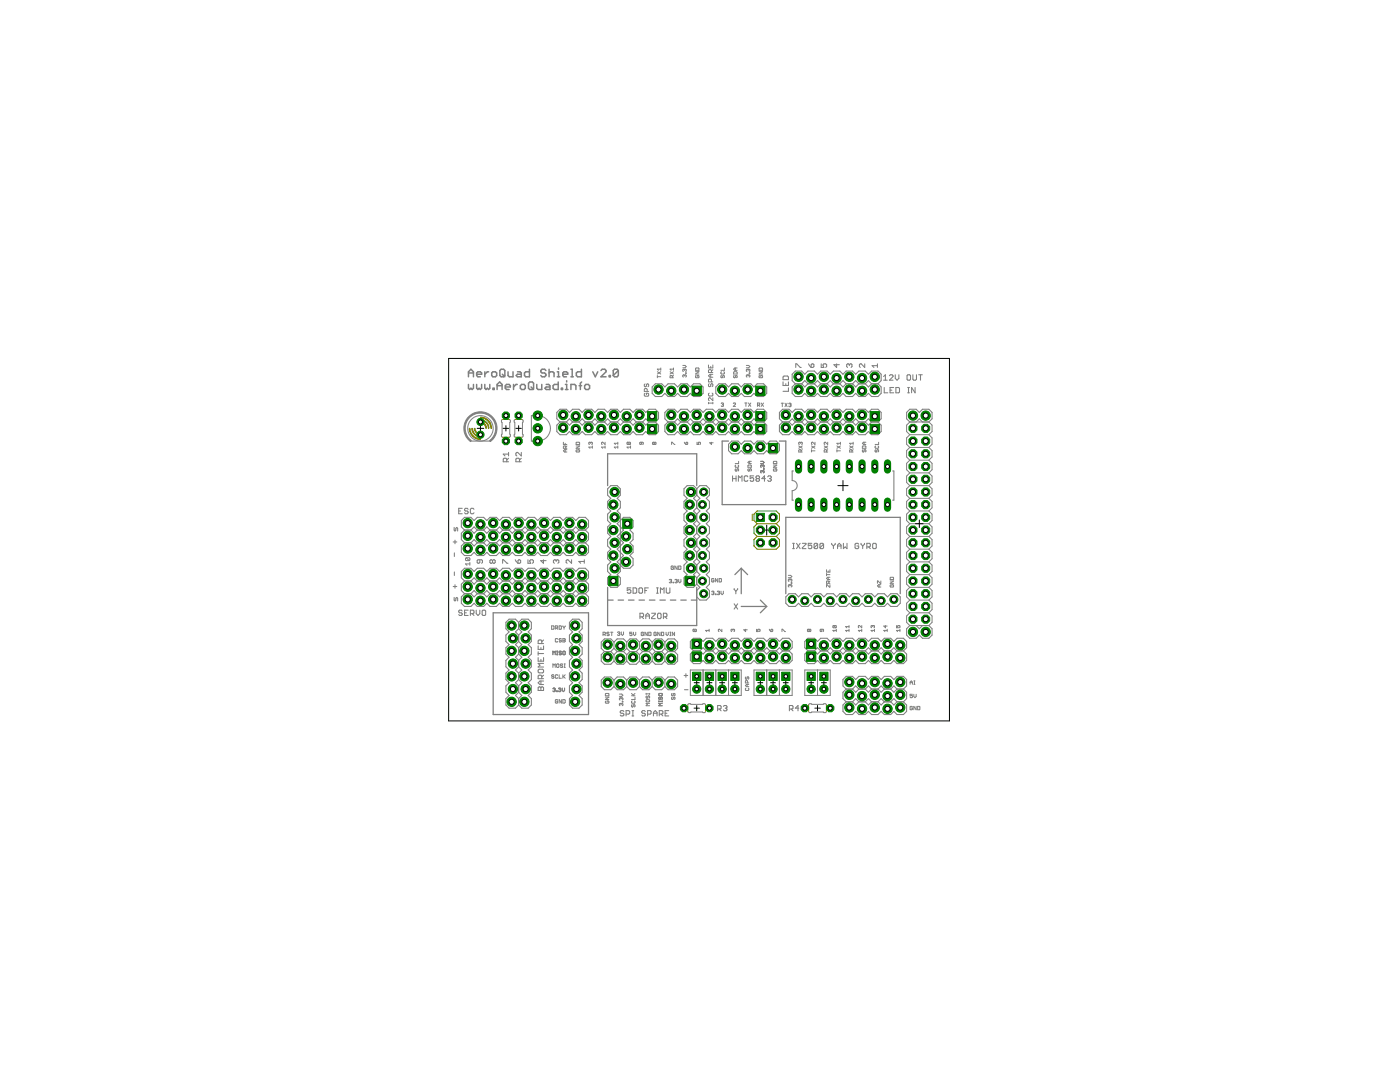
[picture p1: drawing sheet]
<svg xmlns="http://www.w3.org/2000/svg" width="279mm" height="216mm" viewBox="0 0 279 216" stroke-linecap="round" stroke-linejoin="round" font-family="sans-serif">
<g fill="#7f7f7f" stroke="#7f7f7f" stroke-width=".3">
<path d="M93.5 74.2v1z"/>
<path d="M94 73.7l-.5 .5z"/>
<path d="M94 73.7l.5 .5z"/>
<path d="M94.5 74.2v1z"/>
<path d="M93.5 74.4h1z"/>
<path d="M95.4 75.2h.5z"/>
<path d="M95.1 74.9l.3 .3z"/>
<path d="M95.1 74.4v.5z"/>
<path d="M95.1 74.4l.3-.2z"/>
<path d="M95.4 74.2h.5z"/>
<path d="M95.9 74.2l.2 .2z"/>
<path d="M96.1 74.4v.3z"/>
<path d="M95.1 74.7h1z"/>
<path d="M96.8 74.2v1z"/>
<path d="M96.8 74.7l.5-.5z"/>
<path d="M97.3 74.2h.2z"/>
<path d="M98.4 75.2h.5z"/>
<path d="M98.9 75.2l.2-.3z"/>
<path d="M99.1 74.4v.5z"/>
<path d="M98.9 74.2l.2 .2z"/>
<path d="M98.4 74.2h.5z"/>
<path d="M98.4 74.2l-.3 .2z"/>
<path d="M98.1 74.4v.5z"/>
<path d="M98.1 74.9l.3 .3z"/>
<path d="M99.8 73.9v1z"/>
<path d="M99.8 73.9l.2-.2z"/>
<path d="M100 73.7h.5z"/>
<path d="M100.5 73.7l.3 .2z"/>
<path d="M100.8 73.9v1z"/>
<path d="M100.8 74.9l-.3 .3z"/>
<path d="M100 75.2h.5z"/>
<path d="M99.8 74.9l.2 .3z"/>
<path d="M100.2 74.7l.6 .5z"/>
<path d="M101.4 74.2v.7z"/>
<path d="M101.4 74.9l.2 .3z"/>
<path d="M101.6 75.2h.8z"/>
<path d="M102.4 74.2v1z"/>
<path d="M103.3 74.2h.5z"/>
<path d="M103.8 74.2l.2 .2z"/>
<path d="M104 74.4v.8z"/>
<path d="M103.3 75.2h.7z"/>
<path d="M103 74.9l.3 .3z"/>
<path d="M103 74.9l.3-.2z"/>
<path d="M103.3 74.7h.7z"/>
<path d="M105.7 73.7v1.5z"/>
<path d="M104.9 75.2h.8z"/>
<path d="M104.7 74.9l.2 .3z"/>
<path d="M104.7 74.4v.5z"/>
<path d="M104.7 74.4l.2-.2z"/>
<path d="M104.9 74.2h.8z"/>
<path d="M108.7 73.7l.2 .2z"/>
<path d="M108.2 73.7h.5z"/>
<path d="M107.9 73.9l.3-.2z"/>
<path d="M107.9 73.9v.3z"/>
<path d="M107.9 74.2l.3 .2z"/>
<path d="M108.2 74.4h.5z"/>
<path d="M108.7 74.4l.2 .3z"/>
<path d="M108.9 74.7v.2z"/>
<path d="M108.9 74.9l-.2 .3z"/>
<path d="M108.2 75.2h.5z"/>
<path d="M107.9 74.9l.3 .3z"/>
<path d="M109.6 73.7v1.5z"/>
<path d="M109.6 74.4l.2-.2z"/>
<path d="M109.8 74.2h.5z"/>
<path d="M110.3 74.2l.3 .2z"/>
<path d="M110.6 74.4v.8z"/>
<path d="M111.2 74.2h.3z"/>
<path d="M111.5 74.2v1z"/>
<path d="M111.2 75.2h.5z"/>
<path d="M111.5 73.4v.3z"/>
<path d="M112.5 75.2h.6z"/>
<path d="M112.3 74.9l.2 .3z"/>
<path d="M112.3 74.4v.5z"/>
<path d="M112.3 74.4l.2-.2z"/>
<path d="M112.5 74.2h.6z"/>
<path d="M113.1 74.2l.2 .2z"/>
<path d="M113.3 74.4v.3z"/>
<path d="M112.3 74.7h1z"/>
<path d="M113.9 73.7h.3z"/>
<path d="M114.2 73.7v1.5z"/>
<path d="M113.9 75.2h.5z"/>
<path d="M116 73.7v1.5z"/>
<path d="M115.3 75.2h.7z"/>
<path d="M115 74.9l.3 .3z"/>
<path d="M115 74.4v.5z"/>
<path d="M115 74.4l.3-.2z"/>
<path d="M115.3 74.2h.7z"/>
<path d="M118.3 74.2l.5 1z"/>
<path d="M119.3 74.2l-.5 1z"/>
<path d="M119.9 75.2h1z"/>
<path d="M119.9 75.2l1-1z"/>
<path d="M120.9 73.9v.3z"/>
<path d="M120.7 73.7l.2 .2z"/>
<path d="M120.2 73.7h.5z"/>
<path d="M120.2 73.7l-.3 .2z"/>
<path d="M121.6 74.9v.3z"/>
<path d="M121.6 74.9h.2z"/>
<path d="M121.8 74.9v.3z"/>
<path d="M121.6 75.2h.2z"/>
<path d="M122.4 73.9v1z"/>
<path d="M122.4 73.9l.2-.2z"/>
<path d="M122.6 73.7h.5z"/>
<path d="M123.1 73.7l.3 .2z"/>
<path d="M123.4 73.9v1z"/>
<path d="M123.4 74.9l-.3 .3z"/>
<path d="M122.6 75.2h.5z"/>
<path d="M122.4 74.9l.2 .3z"/>
<path d="M122.4 74.9l1-1z"/>
<path d="M93.5 76.7v.8z"/>
<path d="M93.5 77.5l.2 .2z"/>
<path d="M93.7 77.7l.3-.2z"/>
<path d="M94 77.5l.2 .2z"/>
<path d="M94.2 77.7l.3-.2z"/>
<path d="M94.5 76.7v.8z"/>
<path d="M95.1 76.7v.8z"/>
<path d="M95.1 77.5l.3 .2z"/>
<path d="M95.6 77.5l-.2 .2z"/>
<path d="M95.6 77.5l.3 .2z"/>
<path d="M95.9 77.7l.2-.2z"/>
<path d="M96.1 76.7v.8z"/>
<path d="M96.8 76.7v.8z"/>
<path d="M96.8 77.5l.2 .2z"/>
<path d="M97 77.7l.3-.2z"/>
<path d="M97.3 77.5l.2 .2z"/>
<path d="M97.7 77.5l-.2 .2z"/>
<path d="M97.7 76.7v.8z"/>
<path d="M98.4 77.5v.2z"/>
<path d="M98.4 77.5h.2z"/>
<path d="M98.6 77.5v.2z"/>
<path d="M98.4 77.7h.2z"/>
<path d="M99.2 76.7v1z"/>
<path d="M99.2 76.7l.5-.5z"/>
<path d="M99.7 76.2l.5 .5z"/>
<path d="M100.2 76.7v1z"/>
<path d="M99.2 77h1z"/>
<path d="M101.1 77.7h.5z"/>
<path d="M100.8 77.5l.3 .2z"/>
<path d="M100.8 77v.5z"/>
<path d="M100.8 77l.3-.3z"/>
<path d="M101.1 76.7h.5z"/>
<path d="M101.6 76.7l.3 .3z"/>
<path d="M101.9 77v.2z"/>
<path d="M100.8 77.2h1.1z"/>
<path d="M102.5 76.7v1z"/>
<path d="M103 76.7l-.5 .5z"/>
<path d="M103 76.7h.2z"/>
<path d="M104.1 77.7h.5z"/>
<path d="M104.8 77.5l-.2 .2z"/>
<path d="M104.8 77v.5z"/>
<path d="M104.6 76.7l.2 .3z"/>
<path d="M104.1 76.7h.5z"/>
<path d="M104.1 76.7l-.3 .3z"/>
<path d="M103.8 77v.5z"/>
<path d="M103.8 77.5l.3 .2z"/>
<path d="M105.5 76.5v1z"/>
<path d="M105.5 76.5l.2-.3z"/>
<path d="M105.7 76.2h.5z"/>
<path d="M106.2 76.2l.3 .3z"/>
<path d="M106.5 76.5v1z"/>
<path d="M106.5 77.5l-.3 .2z"/>
<path d="M105.7 77.7h.5z"/>
<path d="M105.5 77.5l.2 .2z"/>
<path d="M106 77.2l.5 .5z"/>
<path d="M107.1 76.7v.8z"/>
<path d="M107.1 77.5l.3 .2z"/>
<path d="M107.4 77.7h.7z"/>
<path d="M108.1 76.7v1z"/>
<path d="M109 76.7h.5z"/>
<path d="M109.5 76.7l.2 .3z"/>
<path d="M109.7 77v.7z"/>
<path d="M109 77.7h.7z"/>
<path d="M108.8 77.5l.2 .2z"/>
<path d="M108.8 77.5l.2-.3z"/>
<path d="M109 77.2h.7z"/>
<path d="M111.4 76.2v1.5z"/>
<path d="M110.6 77.7h.8z"/>
<path d="M110.4 77.5l.2 .2z"/>
<path d="M110.4 77v.5z"/>
<path d="M110.4 77l.2-.3z"/>
<path d="M110.6 76.7h.8z"/>
<path d="M112 77.5v.2z"/>
<path d="M112 77.5h.3z"/>
<path d="M112.3 77.5v.2z"/>
<path d="M112 77.7h.3z"/>
<path d="M112.8 76.7h.3z"/>
<path d="M113.1 76.7v1z"/>
<path d="M112.8 77.7h.5z"/>
<path d="M113.1 76v.2z"/>
<path d="M113.9 76.7v1z"/>
<path d="M113.9 76.7h.8z"/>
<path d="M114.7 76.7l.2 .3z"/>
<path d="M114.9 77v.7z"/>
<path d="M115.8 76.5v1.2z"/>
<path d="M115.8 76.5l.3-.3z"/>
<path d="M115.6 77h.5z"/>
<path d="M116.9 77.7h.5z"/>
<path d="M117.4 77.7l.3-.2z"/>
<path d="M117.7 77v.5z"/>
<path d="M117.4 76.7l.3 .3z"/>
<path d="M116.9 76.7h.5z"/>
<path d="M116.9 76.7l-.2 .3z"/>
<path d="M116.7 77v.5z"/>
<path d="M116.7 77.5l.2 .2z"/>
</g>
<g fill="#7f7f7f" stroke="#7f7f7f" stroke-width=".21">
<path d="M90.8 107.8v.7z"/>
<path d="M90.4 108.1h.8z"/>
<path d="M90.7 110.3v.7z"/>
<path d="M91.3 105.4v.6z"/>
<path d="M91.2 105.2l.1 .2z"/>
<path d="M91.2 105.2l-.2 .2z"/>
<path d="M91 105.4v.4z"/>
<path d="M91 105.8l-.2 .2z"/>
<path d="M90.6 105.8l.2 .2z"/>
<path d="M90.6 105.2v.6z"/>
<path d="M107.4 137.8h1.1z"/>
<path d="M107.4 137.2v.6z"/>
<path d="M107.4 137.2l.2-.1z"/>
<path d="M107.6 137.1h.2z"/>
<path d="M107.8 137.1l.1 .1z"/>
<path d="M107.9 137.2l.2-.1z"/>
<path d="M108.1 137.1h.2z"/>
<path d="M108.3 137.1l.2 .1z"/>
<path d="M108.5 137.2v.6z"/>
<path d="M107.9 137.2v.6z"/>
<path d="M107.8 136.6h.7z"/>
<path d="M107.4 136.2l.4 .4z"/>
<path d="M107.4 136.2l.4-.3z"/>
<path d="M107.8 135.9h.7z"/>
<path d="M107.9 135.9v.7z"/>
<path d="M107.4 135.4h1.1z"/>
<path d="M107.4 134.9v.5z"/>
<path d="M107.4 134.9l.2-.2z"/>
<path d="M107.6 134.7h.3z"/>
<path d="M107.9 134.7l.2 .2z"/>
<path d="M108.1 134.9v.5z"/>
<path d="M108.1 135.1l.4-.4z"/>
<path d="M107.4 133.7v.4z"/>
<path d="M107.4 134.1l.2 .2z"/>
<path d="M107.6 134.3h.7z"/>
<path d="M108.3 134.3l.2-.2z"/>
<path d="M108.5 133.7v.4z"/>
<path d="M108.3 133.5l.2 .2z"/>
<path d="M107.6 133.5h.7z"/>
<path d="M107.6 133.5l-.2 .2z"/>
<path d="M107.4 133.1h1.1z"/>
<path d="M107.4 133.1l.4-.4z"/>
<path d="M107.4 132.4l.4 .3z"/>
<path d="M107.4 132.4h1.1z"/>
<path d="M107.4 131.2v.7z"/>
<path d="M107.4 131.9h1.1z"/>
<path d="M108.5 131.2v.7z"/>
<path d="M107.9 131.6v.3z"/>
<path d="M107.4 130.4h1.1z"/>
<path d="M107.4 130v.7z"/>
<path d="M107.4 128.9v.7z"/>
<path d="M107.4 129.6h1.1z"/>
<path d="M108.5 128.9v.7z"/>
<path d="M107.9 129.2v.4z"/>
<path d="M107.4 128.4h1.1z"/>
<path d="M107.4 127.9v.5z"/>
<path d="M107.4 127.9l.2-.2z"/>
<path d="M107.6 127.7h.3z"/>
<path d="M107.9 127.7l.2 .2z"/>
<path d="M108.1 127.9v.5z"/>
<path d="M108.1 128.1l.4-.4z"/>
<path d="M158.2 109.5h.3z"/>
<path d="M158.4 108.4v1.1z"/>
<path d="M158.2 108.4h.3z"/>
<path d="M159 108.4l.7 1.1z"/>
<path d="M159.7 108.4l-.7 1.1z"/>
<path d="M160.1 108.4h.7z"/>
<path d="M160.8 108.4v.2z"/>
<path d="M160.1 109.3l.7-.7z"/>
<path d="M160.1 109.3v.2z"/>
<path d="M160.1 109.5h.7z"/>
<path d="M161.3 108.4h.7z"/>
<path d="M161.3 108.4v.5z"/>
<path d="M161.3 108.9l.3-.1z"/>
<path d="M161.6 108.8h.2z"/>
<path d="M161.8 108.8l.2 .1z"/>
<path d="M162 108.9v.4z"/>
<path d="M162 109.3l-.2 .2z"/>
<path d="M161.5 109.5h.3z"/>
<path d="M161.3 109.3l.2 .2z"/>
<path d="M162.5 108.6v.7z"/>
<path d="M162.5 108.6l.1-.2z"/>
<path d="M162.6 108.4h.4z"/>
<path d="M163 108.4l.2 .2z"/>
<path d="M163.2 108.6v.7z"/>
<path d="M163.2 109.3l-.2 .2z"/>
<path d="M162.6 109.5h.4z"/>
<path d="M162.5 109.3l.1 .2z"/>
<path d="M163.2 108.6l-.7 .7z"/>
<path d="M163.6 108.6v.7z"/>
<path d="M163.6 108.6l.2-.2z"/>
<path d="M163.8 108.4h.4z"/>
<path d="M164.2 108.4l.2 .2z"/>
<path d="M164.4 108.6v.7z"/>
<path d="M164.2 109.5l.2-.2z"/>
<path d="M163.8 109.5h.4z"/>
<path d="M163.6 109.3l.2 .2z"/>
<path d="M164.4 108.6l-.8 .7z"/>
<path d="M166 108.4v.2z"/>
<path d="M166 108.6l.3 .3z"/>
<path d="M166.3 108.9l.4-.3z"/>
<path d="M166.7 108.4v.2z"/>
<path d="M166.3 108.9v.6z"/>
<path d="M167.2 108.8v.7z"/>
<path d="M167.5 108.4l-.3 .4z"/>
<path d="M167.5 108.4l.4 .4z"/>
<path d="M167.9 108.8v.7z"/>
<path d="M167.2 108.9h.7z"/>
<path d="M168.3 108.4v1.1z"/>
<path d="M168.3 109.5l.4-.4z"/>
<path d="M168.7 109.1l.3 .4z"/>
<path d="M169 108.4v1.1z"/>
<path d="M171.2 108.4l.2 .2z"/>
<path d="M170.8 108.4h.4z"/>
<path d="M170.6 108.6l.2-.2z"/>
<path d="M170.6 108.6v.7z"/>
<path d="M170.6 109.3l.2 .2z"/>
<path d="M170.8 109.5h.4z"/>
<path d="M171.2 109.5l.2-.2z"/>
<path d="M171.4 108.9v.4z"/>
<path d="M171 108.9h.4z"/>
<path d="M171.8 108.4v.2z"/>
<path d="M171.8 108.6l.4 .3z"/>
<path d="M172.2 108.9l.3-.3z"/>
<path d="M172.5 108.4v.2z"/>
<path d="M172.2 108.9v.6z"/>
<path d="M173 108.4v1.1z"/>
<path d="M173 108.4h.5z"/>
<path d="M173.5 108.4l.2 .2z"/>
<path d="M173.7 108.6v.3z"/>
<path d="M173.7 108.9l-.2 .2z"/>
<path d="M173 109.1h.5z"/>
<path d="M173.4 109.1l.3 .4z"/>
<path d="M174.3 108.4h.4z"/>
<path d="M174.3 108.4l-.1 .2z"/>
<path d="M174.2 108.6v.7z"/>
<path d="M174.2 109.3l.1 .2z"/>
<path d="M174.3 109.5h.4z"/>
<path d="M174.7 109.5l.2-.2z"/>
<path d="M174.9 108.6v.7z"/>
<path d="M174.7 108.4l.2 .2z"/>
<path d="M125.2 117.3h.7z"/>
<path d="M125.2 117.3v.5z"/>
<path d="M125.2 117.8l.3-.2z"/>
<path d="M125.5 117.6h.2z"/>
<path d="M125.7 117.6l.2 .2z"/>
<path d="M125.9 117.8v.4z"/>
<path d="M125.7 118.4l.2-.2z"/>
<path d="M125.3 118.4h.4z"/>
<path d="M125.2 118.2l.1 .2z"/>
<path d="M126.3 117.3v1.1z"/>
<path d="M126.3 118.4h.6z"/>
<path d="M126.9 118.4l.2-.2z"/>
<path d="M127.1 117.5v.7z"/>
<path d="M126.9 117.3l.2 .2z"/>
<path d="M126.3 117.3h.6z"/>
<path d="M127.7 117.3h.4z"/>
<path d="M127.5 117.5l.2-.2z"/>
<path d="M127.5 117.5v.7z"/>
<path d="M127.5 118.2l.2 .2z"/>
<path d="M127.7 118.4h.4z"/>
<path d="M128.1 118.4l.1-.2z"/>
<path d="M128.2 117.5v.7z"/>
<path d="M128.1 117.3l.1 .2z"/>
<path d="M128.7 117.3v1.1z"/>
<path d="M128.7 117.3h.7z"/>
<path d="M128.7 117.8h.4z"/>
<path d="M131 118.4h.4z"/>
<path d="M131.2 117.3v1.1z"/>
<path d="M131 117.3h.4z"/>
<path d="M131.8 117.3v1.1z"/>
<path d="M131.8 117.3l.4 .3z"/>
<path d="M132.2 117.6l.3-.3z"/>
<path d="M132.5 117.3v1.1z"/>
<path d="M133 117.3v.9z"/>
<path d="M133 118.2l.2 .2z"/>
<path d="M133.2 118.4h.3z"/>
<path d="M133.5 118.4l.2-.2z"/>
<path d="M133.7 117.3v.9z"/>
<path d="M176.5 77.3v1.1z"/>
<path d="M176.5 78.4h.7z"/>
<path d="M177.6 77.3h.8z"/>
<path d="M177.6 77.3v1.1z"/>
<path d="M177.6 78.4h.8z"/>
<path d="M177.6 77.9h.4z"/>
<path d="M178.8 77.3v1.1z"/>
<path d="M178.8 78.4h.5z"/>
<path d="M179.3 78.4l.2-.2z"/>
<path d="M179.5 77.5v.7z"/>
<path d="M179.3 77.3l.2 .2z"/>
<path d="M178.8 77.3h.5z"/>
<path d="M181.1 78.4h.4z"/>
<path d="M181.3 77.3v1.1z"/>
<path d="M181.1 77.3h.4z"/>
<path d="M181.9 77.3v1.1z"/>
<path d="M181.9 77.3l.7 1.1z"/>
<path d="M182.6 77.3v1.1z"/>
<path d="M174.1 73l.3 .3z"/>
<path d="M174.1 73h1z"/>
<path d="M175.1 72.6v.7z"/>
<path d="M146.2 95v1z"/>
<path d="M146.2 95.5h.7z"/>
<path d="M146.9 95v1z"/>
<path d="M147.4 95v1z"/>
<path d="M147.4 95l.3 .3z"/>
<path d="M147.7 95.3l.4-.3z"/>
<path d="M148.1 95v1z"/>
<path d="M149.1 95l.1 .1z"/>
<path d="M148.7 95h.4z"/>
<path d="M148.5 95.1l.2-.1z"/>
<path d="M148.5 95.1v.7z"/>
<path d="M148.5 95.8l.2 .2z"/>
<path d="M148.7 96h.4z"/>
<path d="M149.2 95.8l-.1 .2z"/>
<path d="M149.7 95h.7z"/>
<path d="M149.7 95v.5z"/>
<path d="M149.7 95.5l.4-.2z"/>
<path d="M150.1 95.3h.1z"/>
<path d="M150.2 95.3l.2 .2z"/>
<path d="M150.4 95.5v.3z"/>
<path d="M150.4 95.8l-.2 .2z"/>
<path d="M149.9 96h.3z"/>
<path d="M149.7 95.8l.2 .2z"/>
<path d="M151 95l-.1 .1z"/>
<path d="M151 95h.4z"/>
<path d="M151.4 95l.2 .1z"/>
<path d="M151.6 95.1v.2z"/>
<path d="M151.6 95.3l-.2 .2z"/>
<path d="M151.4 95.5l.2 .2z"/>
<path d="M151.6 95.7v.1z"/>
<path d="M151.6 95.8l-.2 .2z"/>
<path d="M151 96h.4z"/>
<path d="M150.9 95.8l.1 .2z"/>
<path d="M150.9 95.7v.1z"/>
<path d="M150.9 95.7l.1-.2z"/>
<path d="M150.9 95.3l.1 .2z"/>
<path d="M150.9 95.1v.2z"/>
<path d="M151 95.5h.4z"/>
<path d="M152.6 95v1z"/>
<path d="M152.6 95l-.6 .5z"/>
<path d="M152 95.5h.8z"/>
<path d="M153.2 95.1l.2-.1z"/>
<path d="M153.4 95h.3z"/>
<path d="M153.7 95l.2 .1z"/>
<path d="M153.9 95.1v.2z"/>
<path d="M153.9 95.3l-.2 .2z"/>
<path d="M153.6 95.5h.1z"/>
<path d="M153.7 95.5l.2 .2z"/>
<path d="M153.9 95.7v.1z"/>
<path d="M153.9 95.8l-.2 .2z"/>
<path d="M153.4 96h.3z"/>
<path d="M153.2 95.8l.2 .2z"/>
<path d="M127.7 122.4v1z"/>
<path d="M127.7 122.4h.5z"/>
<path d="M128.2 122.4l.2 .2z"/>
<path d="M128.4 122.6v.3z"/>
<path d="M128.2 123.1l.2-.2z"/>
<path d="M127.7 123.1h.5z"/>
<path d="M128.1 123.1l.3 .3z"/>
<path d="M128.9 122.7v.7z"/>
<path d="M129.2 122.4l-.3 .3z"/>
<path d="M129.2 122.4l.4 .3z"/>
<path d="M129.6 122.7v.7z"/>
<path d="M128.9 122.9h.7z"/>
<path d="M130 122.4h.8z"/>
<path d="M130.8 122.4v.2z"/>
<path d="M130 123.3l.8-.7z"/>
<path d="M130 123.3v.1z"/>
<path d="M130 123.4h.8z"/>
<path d="M131.4 122.4h.4z"/>
<path d="M131.4 122.4l-.2 .2z"/>
<path d="M131.2 122.6v.7z"/>
<path d="M131.2 123.3l.2 .1z"/>
<path d="M131.4 123.4h.4z"/>
<path d="M131.9 123.3l-.1 .1z"/>
<path d="M131.9 122.6v.7z"/>
<path d="M131.8 122.4l.1 .2z"/>
<path d="M132.4 122.4v1z"/>
<path d="M132.4 122.4h.5z"/>
<path d="M132.9 122.4l.2 .2z"/>
<path d="M133.1 122.6v.3z"/>
<path d="M133.1 122.9l-.2 .2z"/>
<path d="M132.4 123.1h.5z"/>
<path d="M132.8 123.1l.3 .3z"/>
<path d="M172.6 72.6v.7z"/>
<path d="M171.9 72.6l.7 .7z"/>
<path d="M171.7 72.6h.2z"/>
<path d="M171.7 72.6l-.2 .2z"/>
<path d="M171.5 72.8v.3z"/>
<path d="M171.5 73.1l.2 .2z"/>
<path d="M169 73.1l.1 .2z"/>
<path d="M169 72.8v.3z"/>
<path d="M169 72.8l.1-.2z"/>
<path d="M169.1 72.6h.2z"/>
<path d="M169.3 72.6l.2 .2z"/>
<path d="M169.5 72.8v.2z"/>
<path d="M169.5 72.8l.2-.2z"/>
<path d="M169.7 72.6h.2z"/>
<path d="M169.9 72.6l.1 .2z"/>
<path d="M170 72.8v.3z"/>
<path d="M170 73.1l-.1 .2z"/>
<path d="M166.4 72.8h1.1z"/>
<path d="M166.4 72.8l.6 .5z"/>
<path d="M167 72.6v.7z"/>
<path d="M163.9 72.6v.7z"/>
<path d="M163.9 73.3h.5z"/>
<path d="M164.3 73l.1 .3z"/>
<path d="M164.3 72.8v.2z"/>
<path d="M164.3 72.8l.1-.2z"/>
<path d="M164.4 72.6h.4z"/>
<path d="M164.8 72.6l.2 .2z"/>
<path d="M165 72.8v.3z"/>
<path d="M165 73.1l-.2 .2z"/>
<path d="M161.4 72.6l.1 .4z"/>
<path d="M161.5 73l.4 .3z"/>
<path d="M161.9 73.3h.3z"/>
<path d="M162.2 73.3l.2-.2z"/>
<path d="M162.4 72.8v.3z"/>
<path d="M162.2 72.6l.2 .2z"/>
<path d="M162.1 72.6h.1z"/>
<path d="M161.9 72.8l.2-.2z"/>
<path d="M161.9 72.8v.5z"/>
<path d="M158.8 72.6v.7z"/>
<path d="M158.8 72.6h.2z"/>
<path d="M159 72.6l.7 .7z"/>
<path d="M159.7 73.3h.2z"/>
<path d="M176.3 75.1l.4-.3z"/>
<path d="M176.7 74.8v1.1z"/>
<path d="M176.3 75.9h.8z"/>
<path d="M177.5 75.9h.7z"/>
<path d="M178.2 75.1l-.7 .8z"/>
<path d="M178.2 75v.1z"/>
<path d="M178 74.8l.2 .2z"/>
<path d="M177.7 74.8h.3z"/>
<path d="M177.7 74.8l-.2 .2z"/>
<path d="M178.7 74.8v.7z"/>
<path d="M178.7 75.5l.3 .4z"/>
<path d="M179 75.9l.4-.4z"/>
<path d="M179.4 74.8v.7z"/>
<path d="M181.2 74.8h.3z"/>
<path d="M181.2 74.8l-.2 .2z"/>
<path d="M181 75v.7z"/>
<path d="M181 75.7l.2 .2z"/>
<path d="M181.2 75.9h.3z"/>
<path d="M181.7 75.7l-.2 .2z"/>
<path d="M181.7 75v.7z"/>
<path d="M181.5 74.8l.2 .2z"/>
<path d="M182.2 74.8v.9z"/>
<path d="M182.2 75.7l.2 .2z"/>
<path d="M182.4 75.9h.3z"/>
<path d="M182.7 75.9l.2-.2z"/>
<path d="M182.9 74.8v.9z"/>
<path d="M183.7 74.8v1.1z"/>
<path d="M183.3 74.8h.8z"/>
<path d="M146.5 120.5l.7 1z"/>
<path d="M147.2 120.5l-.7 1z"/>
<path d="M146.5 117.4v.2z"/>
<path d="M146.5 117.6l.4 .4z"/>
<path d="M146.9 118l.3-.4z"/>
<path d="M147.2 117.4v.2z"/>
<path d="M146.9 118v.5z"/>
<path d="M96.1 112.4l.2-.2z"/>
<path d="M96.3 111.9v.3z"/>
<path d="M96.1 111.7l.2 .2z"/>
<path d="M95.4 111.7h.7z"/>
<path d="M95.4 111.7l-.2 .2z"/>
<path d="M95.2 111.9v.3z"/>
<path d="M95.2 112.2l.2 .2z"/>
<path d="M95.4 112.4h.2z"/>
<path d="M95.6 112.4l.2-.2z"/>
<path d="M95.8 111.7v.5z"/>
<path d="M97.8 112.2l.1 .2z"/>
<path d="M97.8 111.9v.3z"/>
<path d="M97.8 111.9l.1-.2z"/>
<path d="M97.9 111.7h.2z"/>
<path d="M98.1 111.7l.2 .2z"/>
<path d="M98.3 111.9l.2-.2z"/>
<path d="M98.5 111.7h.2z"/>
<path d="M98.7 111.7l.1 .2z"/>
<path d="M98.8 111.9v.3z"/>
<path d="M98.8 112.2l-.1 .2z"/>
<path d="M98.5 112.4h.2z"/>
<path d="M98.3 112.2l.2 .2z"/>
<path d="M98.1 112.4l.2-.2z"/>
<path d="M97.9 112.4h.2z"/>
<path d="M98.3 111.9v.3z"/>
<path d="M100.3 111.7v.7z"/>
<path d="M100.3 111.7h.2z"/>
<path d="M100.5 111.7l.7 .7z"/>
<path d="M101.2 112.4h.2z"/>
<path d="M102.8 111.7l.2 .3z"/>
<path d="M103 112l.4 .4z"/>
<path d="M103.4 112.4h.3z"/>
<path d="M103.7 112.4l.2-.2z"/>
<path d="M103.9 111.9v.3z"/>
<path d="M103.7 111.7l.2 .2z"/>
<path d="M103.5 111.7h.2z"/>
<path d="M103.5 111.7l-.1 .2z"/>
<path d="M103.4 111.9v.5z"/>
<path d="M105.4 111.7v.7z"/>
<path d="M105.4 112.4h.5z"/>
<path d="M105.7 112l.2 .4z"/>
<path d="M105.7 111.9v.1z"/>
<path d="M105.7 111.9l.2-.2z"/>
<path d="M105.9 111.7h.4z"/>
<path d="M106.3 111.7l.1 .2z"/>
<path d="M106.4 111.9v.3z"/>
<path d="M106.3 112.4l.1-.2z"/>
<path d="M107.9 111.9h1.1z"/>
<path d="M107.9 111.9l.6 .5z"/>
<path d="M108.5 111.7v.7z"/>
<path d="M110.4 112.2l.2 .2z"/>
<path d="M110.4 111.9v.3z"/>
<path d="M110.4 111.9l.2-.2z"/>
<path d="M110.6 111.7h.2z"/>
<path d="M110.8 111.7l.2 .2z"/>
<path d="M111 111.9v.1z"/>
<path d="M111 111.9l.2-.2z"/>
<path d="M111.2 111.7h.1z"/>
<path d="M111.3 111.7l.2 .2z"/>
<path d="M111.5 111.9v.3z"/>
<path d="M111.3 112.4l.2-.2z"/>
<path d="M114.1 111.7v.7z"/>
<path d="M113.3 111.7l.8 .7z"/>
<path d="M113.2 111.7h.1z"/>
<path d="M113 111.9l.2-.2z"/>
<path d="M113 111.9v.3z"/>
<path d="M113 112.2l.2 .2z"/>
<path d="M115.5 112l.4 .4z"/>
<path d="M115.5 112h1.1z"/>
<path d="M116.6 111.7v.7z"/>
<path d="M91.5 101.4h.7z"/>
<path d="M91.5 101.4v1.1z"/>
<path d="M91.5 102.5h.7z"/>
<path d="M91.5 102h.4z"/>
<path d="M93.2 101.4l.2 .2z"/>
<path d="M92.9 101.4h.3z"/>
<path d="M92.9 101.4l-.2 .2z"/>
<path d="M92.7 101.6v.2z"/>
<path d="M92.7 101.8l.2 .2z"/>
<path d="M92.9 102h.3z"/>
<path d="M93.2 102l.2 .2z"/>
<path d="M93.4 102.2v.1z"/>
<path d="M93.2 102.5l.2-.2z"/>
<path d="M92.9 102.5h.3z"/>
<path d="M92.7 102.3l.2 .2z"/>
<path d="M94.4 101.4l.2 .2z"/>
<path d="M94.1 101.4h.3z"/>
<path d="M93.9 101.6l.2-.2z"/>
<path d="M93.9 101.6v.7z"/>
<path d="M93.9 102.3l.2 .2z"/>
<path d="M94.1 102.5h.3z"/>
<path d="M94.4 102.5l.2-.2z"/>
<path d="M136.9 134.4v.7z"/>
<path d="M136.5 134.8h.7z"/>
<path d="M136.6 137.6h.7z"/>
<path d="M91.3 119.4v.5z"/>
<path d="M91.2 119.2l.1 .2z"/>
<path d="M91 119.4l.2-.2z"/>
<path d="M91 119.4v.3z"/>
<path d="M91 119.7l-.2 .2z"/>
<path d="M90.6 119.7l.2 .2z"/>
<path d="M90.6 119.2v.5z"/>
<path d="M90.8 116.7v.7z"/>
<path d="M90.4 117h.8z"/>
<path d="M90.7 114.1v.7z"/>
<path d="M92.1 121.8l.1 .1z"/>
<path d="M91.7 121.8h.4z"/>
<path d="M91.7 121.8l-.2 .1z"/>
<path d="M91.5 121.9v.2z"/>
<path d="M91.5 122.1l.2 .2z"/>
<path d="M91.7 122.3h.4z"/>
<path d="M92.1 122.3l.1 .1z"/>
<path d="M92.2 122.4v.2z"/>
<path d="M92.2 122.6l-.1 .2z"/>
<path d="M91.7 122.8h.4z"/>
<path d="M91.5 122.6l.2 .2z"/>
<path d="M92.7 121.8h.7z"/>
<path d="M92.7 121.8v1z"/>
<path d="M92.7 122.8h.7z"/>
<path d="M92.7 122.3h.4z"/>
<path d="M93.9 121.8v1z"/>
<path d="M93.9 121.8h.5z"/>
<path d="M94.4 121.8l.2 .1z"/>
<path d="M94.6 121.9v.4z"/>
<path d="M94.4 122.4l.2-.1z"/>
<path d="M93.9 122.4h.5z"/>
<path d="M94.2 122.4l.4 .4z"/>
<path d="M95 121.8v.6z"/>
<path d="M95 122.4l.4 .4z"/>
<path d="M95.4 122.8l.4-.4z"/>
<path d="M95.8 121.8v.6z"/>
<path d="M96.4 121.8h.4z"/>
<path d="M96.4 121.8l-.2 .1z"/>
<path d="M96.2 121.9v.7z"/>
<path d="M96.2 122.6l.2 .2z"/>
<path d="M96.4 122.8h.4z"/>
<path d="M96.8 122.8l.1-.2z"/>
<path d="M96.9 121.9v.7z"/>
<path d="M96.8 121.8l.1 .1z"/>
<path d="M100.4 92.1h1.1z"/>
<path d="M100.4 91.6v.5z"/>
<path d="M100.4 91.6l.2-.2z"/>
<path d="M100.6 91.4h.4z"/>
<path d="M101 91.4l.1 .2z"/>
<path d="M101.1 91.6v.5z"/>
<path d="M101.1 91.8l.4-.4z"/>
<path d="M100.4 90.6l.4 .4z"/>
<path d="M100.4 90.6h1.1z"/>
<path d="M101.5 90.3v.7z"/>
<path d="M103 92.1h1z"/>
<path d="M103 91.6v.5z"/>
<path d="M103 91.6l.1-.2z"/>
<path d="M103.1 91.4h.4z"/>
<path d="M103.5 91.4l.2 .2z"/>
<path d="M103.7 91.6v.5z"/>
<path d="M103.7 91.8l.3-.4z"/>
<path d="M104 90.3v.7z"/>
<path d="M103.3 90.3l.7 .7z"/>
<path d="M103.1 90.3h.2z"/>
<path d="M103 90.4l.1-.1z"/>
<path d="M103 90.4v.4z"/>
<path d="M103 90.8l.1 .2z"/>
<path d="M156.3 78.1h1.1z"/>
<path d="M157.4 77.4v.7z"/>
<path d="M156.3 76.2v.7z"/>
<path d="M156.3 76.9h1.1z"/>
<path d="M157.4 76.2v.7z"/>
<path d="M156.8 76.6v.3z"/>
<path d="M156.3 75.8h1.1z"/>
<path d="M157.4 75.2v.6z"/>
<path d="M157.2 75l.2 .2z"/>
<path d="M156.5 75h.7z"/>
<path d="M156.5 75l-.2 .2z"/>
<path d="M156.3 75.2v.6z"/>
<path d="M124.3 141.8l.2 .2z"/>
<path d="M124 141.8h.3z"/>
<path d="M124 141.8l-.2 .2z"/>
<path d="M123.8 142v.2z"/>
<path d="M123.8 142.2l.2 .1z"/>
<path d="M124 142.3h.3z"/>
<path d="M124.3 142.3l.2 .2z"/>
<path d="M124.5 142.5v.2z"/>
<path d="M124.3 142.9l.2-.2z"/>
<path d="M124 142.9h.3z"/>
<path d="M123.8 142.7l.2 .2z"/>
<path d="M124.9 141.8v1.1z"/>
<path d="M124.9 141.8h.6z"/>
<path d="M125.5 141.8l.2 .2z"/>
<path d="M125.7 142v.3z"/>
<path d="M125.5 142.5l.2-.2z"/>
<path d="M124.9 142.5h.6z"/>
<path d="M126.1 142.9h.4z"/>
<path d="M126.3 141.8v1.1z"/>
<path d="M126.1 141.8h.4z"/>
<path d="M128.6 141.8l.2 .2z"/>
<path d="M128.2 141.8h.4z"/>
<path d="M128.2 141.8l-.1 .2z"/>
<path d="M128.1 142v.2z"/>
<path d="M128.1 142.2l.1 .1z"/>
<path d="M128.2 142.3h.4z"/>
<path d="M128.6 142.3l.2 .2z"/>
<path d="M128.8 142.5v.2z"/>
<path d="M128.8 142.7l-.2 .2z"/>
<path d="M128.2 142.9h.4z"/>
<path d="M128.1 142.7l.1 .2z"/>
<path d="M129.2 141.8v1.1z"/>
<path d="M129.2 141.8h.6z"/>
<path d="M129.8 141.8l.1 .2z"/>
<path d="M129.9 142v.3z"/>
<path d="M129.9 142.3l-.1 .2z"/>
<path d="M129.2 142.5h.6z"/>
<path d="M130.4 142.2v.7z"/>
<path d="M130.4 142.2l.4-.4z"/>
<path d="M130.8 141.8l.3 .4z"/>
<path d="M131.1 142.2v.7z"/>
<path d="M130.4 142.3h.7z"/>
<path d="M131.6 141.8v1.1z"/>
<path d="M131.6 141.8h.5z"/>
<path d="M132.1 141.8l.2 .2z"/>
<path d="M132.3 142v.3z"/>
<path d="M132.1 142.5l.2-.2z"/>
<path d="M131.6 142.5h.5z"/>
<path d="M131.9 142.5l.4 .4z"/>
<path d="M132.7 141.8h.8z"/>
<path d="M132.7 141.8v1.1z"/>
<path d="M132.7 142.9h.8z"/>
<path d="M132.7 142.3h.4z"/>
<path d="M143.2 140.8v1z"/>
<path d="M143.2 140.8h.5z"/>
<path d="M143.7 140.8l.2 .1z"/>
<path d="M143.9 140.9v.4z"/>
<path d="M143.9 141.3l-.2 .2z"/>
<path d="M143.2 141.5h.5z"/>
<path d="M143.6 141.5l.3 .3z"/>
<path d="M144.4 140.9l.1-.1z"/>
<path d="M144.5 140.8h.4z"/>
<path d="M144.9 140.8l.2 .1z"/>
<path d="M145.1 140.9v.2z"/>
<path d="M145.1 141.1l-.2 .2z"/>
<path d="M144.7 141.3h.2z"/>
<path d="M144.9 141.3l.2 .2z"/>
<path d="M145.1 141.5v.2z"/>
<path d="M145.1 141.7l-.2 .1z"/>
<path d="M144.5 141.8h.4z"/>
<path d="M144.4 141.7l.1 .1z"/>
<path d="M157.5 140.8v1z"/>
<path d="M157.5 140.8h.6z"/>
<path d="M158.1 140.8l.2 .1z"/>
<path d="M158.3 140.9v.4z"/>
<path d="M158.3 141.3l-.2 .2z"/>
<path d="M157.5 141.5h.6z"/>
<path d="M157.9 141.5l.4 .3z"/>
<path d="M159.3 140.8v1z"/>
<path d="M159.3 140.8l-.6 .5z"/>
<path d="M158.7 141.3h.7z"/>
<path d="M120 130.6l.6-.6z"/>
<path d="M120.6 130h1.3z"/>
<path d="M121.9 130l.6 .6z"/>
<path d="M122.5 130.6l.7-.6z"/>
<path d="M123.2 130h1.2z"/>
<path d="M124.4 130l.7 .6z"/>
<path d="M125.1 130.6l.6-.6z"/>
<path d="M125.7 130h1.3z"/>
<path d="M127 130l.6 .6z"/>
<path d="M127.6 130.6l.6-.6z"/>
<path d="M128.2 130h1.3z"/>
<path d="M129.5 130l.7 .6z"/>
<path d="M130.2 130.6l.6-.6z"/>
<path d="M130.8 130h1.3z"/>
<path d="M132.1 130l.6 .6z"/>
<path d="M132.7 130.6l.6-.6z"/>
<path d="M133.3 130h1.3z"/>
<path d="M134.6 130l.6 .6z"/>
<path d="M135.2 130.6v1.3z"/>
<path d="M135.2 131.9l-.6 .6z"/>
<path d="M133.3 132.5h1.3z"/>
<path d="M132.7 131.9l.6 .6z"/>
<path d="M132.7 131.9l-.6 .6z"/>
<path d="M130.8 132.5h1.3z"/>
<path d="M130.2 131.9l.6 .6z"/>
<path d="M130.2 131.9l-.7 .6z"/>
<path d="M128.2 132.5h1.3z"/>
<path d="M127.6 131.9l.6 .6z"/>
<path d="M127.6 131.9l-.6 .6z"/>
<path d="M125.7 132.5h1.3z"/>
<path d="M125.1 131.9l.6 .6z"/>
<path d="M125.1 131.9l-.7 .6z"/>
<path d="M123.2 132.5h1.2z"/>
<path d="M122.5 131.9l.7 .6z"/>
<path d="M122.5 131.9l-.6 .6z"/>
<path d="M120.6 132.5h1.3z"/>
<path d="M120 131.9l.6 .6z"/>
<path d="M120 130.6v1.3z"/>
<path d="M122.5 130.6v1.3z"/>
<path d="M125.1 130.6v1.3z"/>
<path d="M127.6 130.6v1.3z"/>
<path d="M130.2 130.6v1.3z"/>
<path d="M132.7 130.6v1.3z"/>
<path d="M120 128.1l.6-.6z"/>
<path d="M120.6 127.5h1.3z"/>
<path d="M121.9 127.5l.6 .6z"/>
<path d="M122.5 128.1l.7-.6z"/>
<path d="M123.2 127.5h1.2z"/>
<path d="M124.4 127.5l.7 .6z"/>
<path d="M125.1 128.1l.6-.6z"/>
<path d="M125.7 127.5h1.3z"/>
<path d="M127 127.5l.6 .6z"/>
<path d="M127.6 128.1l.6-.6z"/>
<path d="M128.2 127.5h1.3z"/>
<path d="M129.5 127.5l.7 .6z"/>
<path d="M130.2 128.1l.6-.6z"/>
<path d="M130.8 127.5h1.3z"/>
<path d="M132.1 127.5l.6 .6z"/>
<path d="M132.7 128.1l.6-.6z"/>
<path d="M133.3 127.5h1.3z"/>
<path d="M134.6 127.5l.6 .6z"/>
<path d="M135.2 128.1v1.3z"/>
<path d="M135.2 129.4l-.6 .6z"/>
<path d="M132.7 129.4l.6 .6z"/>
<path d="M132.7 129.4l-.6 .6z"/>
<path d="M130.2 129.4l.6 .6z"/>
<path d="M130.2 129.4l-.7 .6z"/>
<path d="M127.6 129.4l.6 .6z"/>
<path d="M127.6 129.4l-.6 .6z"/>
<path d="M125.1 129.4l.6 .6z"/>
<path d="M125.1 129.4l-.7 .6z"/>
<path d="M122.5 129.4l.7 .6z"/>
<path d="M122.5 129.4l-.6 .6z"/>
<path d="M120 129.4l.6 .6z"/>
<path d="M120 128.1v1.3z"/>
<path d="M122.5 128.1v1.3z"/>
<path d="M125.1 128.1v1.3z"/>
<path d="M127.6 128.1v1.3z"/>
<path d="M130.2 128.1v1.3z"/>
<path d="M132.7 128.1v1.3z"/>
<path d="M158.7 84.2h1.3z"/>
<path d="M158.1 83.6l.6 .6z"/>
<path d="M158.1 82.3l.6-.6z"/>
<path d="M163.2 83.6l-.7 .6z"/>
<path d="M161.2 84.2h1.3z"/>
<path d="M160.6 83.6l.6 .6z"/>
<path d="M160.6 82.3l.6-.6z"/>
<path d="M161.2 81.7h1.3z"/>
<path d="M162.5 81.7l.7 .6z"/>
<path d="M160.6 83.6l-.6 .6z"/>
<path d="M160 81.7l.6 .6z"/>
<path d="M158.7 81.7h1.3z"/>
<path d="M166.3 84.2h1.3z"/>
<path d="M165.7 83.6l.6 .6z"/>
<path d="M165.7 82.3l.6-.6z"/>
<path d="M165.7 83.6l-.6 .6z"/>
<path d="M163.8 84.2h1.3z"/>
<path d="M163.2 83.6l.6 .6z"/>
<path d="M163.2 82.3l.6-.6z"/>
<path d="M163.8 81.7h1.3z"/>
<path d="M165.1 81.7l.6 .6z"/>
<path d="M170.8 83.6l-.7 .6z"/>
<path d="M168.9 84.2h1.2z"/>
<path d="M168.2 83.6l.7 .6z"/>
<path d="M168.2 82.3l.7-.6z"/>
<path d="M168.9 81.7h1.2z"/>
<path d="M170.1 81.7l.7 .6z"/>
<path d="M167.6 84.2l.6-.6z"/>
<path d="M167.6 81.7l.6 .6z"/>
<path d="M166.3 81.7h1.3z"/>
<path d="M173.9 84.2h1.3z"/>
<path d="M173.3 83.6l.6 .6z"/>
<path d="M173.3 82.3l.6-.6z"/>
<path d="M173.3 83.6l-.6 .6z"/>
<path d="M171.4 84.2h1.3z"/>
<path d="M170.8 83.6l.6 .6z"/>
<path d="M170.8 82.3l.6-.6z"/>
<path d="M171.4 81.7h1.3z"/>
<path d="M172.7 81.7l.6 .6z"/>
<path d="M175.9 82.3v1.3z"/>
<path d="M175.2 84.2l.7-.6z"/>
<path d="M175.2 81.7l.7 .6z"/>
<path d="M173.9 81.7h1.3z"/>
<path d="M156.2 84.2h1.3z"/>
<path d="M155.6 83.6l.6 .6z"/>
<path d="M155.6 82.3v1.3z"/>
<path d="M155.6 82.3l.6-.6z"/>
<path d="M157.5 84.2l.6-.6z"/>
<path d="M157.5 81.7l.6 .6z"/>
<path d="M156.2 81.7h1.3z"/>
<path d="M158.7 86.7h1.3z"/>
<path d="M158.1 86.1l.6 .6z"/>
<path d="M158.1 84.8l.6-.6z"/>
<path d="M163.2 86.1l-.7 .6z"/>
<path d="M161.2 86.7h1.3z"/>
<path d="M160.6 86.1l.6 .6z"/>
<path d="M160.6 84.8l.6-.6z"/>
<path d="M162.5 84.2l.7 .6z"/>
<path d="M160.6 86.1l-.6 .6z"/>
<path d="M160 84.2l.6 .6z"/>
<path d="M166.3 86.7h1.3z"/>
<path d="M165.7 86.1l.6 .6z"/>
<path d="M165.7 84.8l.6-.6z"/>
<path d="M165.7 86.1l-.6 .6z"/>
<path d="M163.8 86.7h1.3z"/>
<path d="M163.2 86.1l.6 .6z"/>
<path d="M163.2 84.8l.6-.6z"/>
<path d="M165.1 84.2l.6 .6z"/>
<path d="M170.8 86.1l-.7 .6z"/>
<path d="M168.9 86.7h1.2z"/>
<path d="M168.2 86.1l.7 .6z"/>
<path d="M168.2 84.8l.7-.6z"/>
<path d="M170.1 84.2l.7 .6z"/>
<path d="M167.6 86.7l.6-.6z"/>
<path d="M167.6 84.2l.6 .6z"/>
<path d="M173.9 86.7h1.3z"/>
<path d="M173.3 86.1l.6 .6z"/>
<path d="M173.3 84.8l.6-.6z"/>
<path d="M173.3 86.1l-.6 .6z"/>
<path d="M171.4 86.7h1.3z"/>
<path d="M170.8 86.1l.6 .6z"/>
<path d="M170.8 84.8l.6-.6z"/>
<path d="M172.7 84.2l.6 .6z"/>
<path d="M175.9 84.8v1.3z"/>
<path d="M175.2 86.7l.7-.6z"/>
<path d="M175.2 84.2l.7 .6z"/>
<path d="M156.2 86.7h1.3z"/>
<path d="M155.6 86.1l.6 .6z"/>
<path d="M155.6 84.8v1.3z"/>
<path d="M155.6 84.8l.6-.6z"/>
<path d="M157.5 86.7l.6-.6z"/>
<path d="M157.5 84.2l.6 .6z"/>
<path d="M135.9 84.2h1.2z"/>
<path d="M135.2 83.6l.7 .6z"/>
<path d="M135.2 82.3l.7-.6z"/>
<path d="M140.3 83.6l-.6 .6z"/>
<path d="M138.4 84.2h1.3z"/>
<path d="M137.8 83.6l.6 .6z"/>
<path d="M137.8 82.3l.6-.6z"/>
<path d="M138.4 81.7h1.3z"/>
<path d="M139.7 81.7l.6 .6z"/>
<path d="M137.1 84.2l.7-.6z"/>
<path d="M137.1 81.7l.7 .6z"/>
<path d="M135.9 81.7h1.2z"/>
<path d="M143.5 84.2h1.3z"/>
<path d="M142.9 83.6l.6 .6z"/>
<path d="M142.9 82.3l.6-.6z"/>
<path d="M142.9 83.6l-.7 .6z"/>
<path d="M140.9 84.2h1.3z"/>
<path d="M140.3 83.6l.6 .6z"/>
<path d="M140.3 82.3l.6-.6z"/>
<path d="M140.9 81.7h1.3z"/>
<path d="M142.2 81.7l.7 .6z"/>
<path d="M147.9 83.6l-.6 .6z"/>
<path d="M146 84.2h1.3z"/>
<path d="M145.4 83.6l.6 .6z"/>
<path d="M145.4 82.3l.6-.6z"/>
<path d="M146 81.7h1.3z"/>
<path d="M147.3 81.7l.6 .6z"/>
<path d="M144.8 84.2l.6-.6z"/>
<path d="M144.8 81.7l.6 .6z"/>
<path d="M143.5 81.7h1.3z"/>
<path d="M151.1 84.2h1.3z"/>
<path d="M150.5 83.6l.6 .6z"/>
<path d="M150.5 82.3l.6-.6z"/>
<path d="M150.5 83.6l-.7 .6z"/>
<path d="M148.6 84.2h1.2z"/>
<path d="M147.9 83.6l.7 .6z"/>
<path d="M147.9 82.3l.7-.6z"/>
<path d="M148.6 81.7h1.2z"/>
<path d="M149.8 81.7l.7 .6z"/>
<path d="M153 82.3v1.3z"/>
<path d="M152.4 84.2l.6-.6z"/>
<path d="M152.4 81.7l.6 .6z"/>
<path d="M151.1 81.7h1.3z"/>
<path d="M133.3 84.2h1.3z"/>
<path d="M132.7 83.6l.6 .6z"/>
<path d="M132.7 82.3v1.3z"/>
<path d="M132.7 82.3l.6-.6z"/>
<path d="M134.6 84.2l.6-.6z"/>
<path d="M134.6 81.7l.6 .6z"/>
<path d="M133.3 81.7h1.3z"/>
<path d="M135.9 86.7h1.2z"/>
<path d="M135.2 86.1l.7 .6z"/>
<path d="M135.2 84.8l.7-.6z"/>
<path d="M140.3 86.1l-.6 .6z"/>
<path d="M138.4 86.7h1.3z"/>
<path d="M137.8 86.1l.6 .6z"/>
<path d="M137.8 84.8l.6-.6z"/>
<path d="M139.7 84.2l.6 .6z"/>
<path d="M137.1 86.7l.7-.6z"/>
<path d="M137.1 84.2l.7 .6z"/>
<path d="M143.5 86.7h1.3z"/>
<path d="M142.9 86.1l.6 .6z"/>
<path d="M142.9 84.8l.6-.6z"/>
<path d="M142.9 86.1l-.7 .6z"/>
<path d="M140.9 86.7h1.3z"/>
<path d="M140.3 86.1l.6 .6z"/>
<path d="M140.3 84.8l.6-.6z"/>
<path d="M142.2 84.2l.7 .6z"/>
<path d="M147.9 86.1l-.6 .6z"/>
<path d="M146 86.7h1.3z"/>
<path d="M145.4 86.1l.6 .6z"/>
<path d="M145.4 84.8l.6-.6z"/>
<path d="M147.3 84.2l.6 .6z"/>
<path d="M144.8 86.7l.6-.6z"/>
<path d="M144.8 84.2l.6 .6z"/>
<path d="M151.1 86.7h1.3z"/>
<path d="M150.5 86.1l.6 .6z"/>
<path d="M150.5 84.8l.6-.6z"/>
<path d="M150.5 86.1l-.7 .6z"/>
<path d="M148.6 86.7h1.2z"/>
<path d="M147.9 86.1l.7 .6z"/>
<path d="M147.9 84.8l.7-.6z"/>
<path d="M149.8 84.2l.7 .6z"/>
<path d="M153 84.8v1.3z"/>
<path d="M152.4 86.7l.6-.6z"/>
<path d="M152.4 84.2l.6 .6z"/>
<path d="M133.3 86.7h1.3z"/>
<path d="M132.7 86.1l.6 .6z"/>
<path d="M132.7 84.8v1.3z"/>
<path d="M132.7 84.8l.6-.6z"/>
<path d="M134.6 86.7l.6-.6z"/>
<path d="M134.6 84.2l.6 .6z"/>
<path d="M114.3 84.2h1.2z"/>
<path d="M113.6 83.6l.7 .6z"/>
<path d="M113.6 82.3l.7-.6z"/>
<path d="M118.7 83.6l-.6 .6z"/>
<path d="M116.8 84.2h1.3z"/>
<path d="M116.2 83.6l.6 .6z"/>
<path d="M116.2 82.3l.6-.6z"/>
<path d="M116.8 81.7h1.3z"/>
<path d="M118.1 81.7l.6 .6z"/>
<path d="M115.5 84.2l.7-.6z"/>
<path d="M115.5 81.7l.7 .6z"/>
<path d="M114.3 81.7h1.2z"/>
<path d="M121.9 84.2h1.3z"/>
<path d="M121.3 83.6l.6 .6z"/>
<path d="M121.3 82.3l.6-.6z"/>
<path d="M121.3 83.6l-.7 .6z"/>
<path d="M119.4 84.2h1.2z"/>
<path d="M118.7 83.6l.7 .6z"/>
<path d="M118.7 82.3l.7-.6z"/>
<path d="M119.4 81.7h1.2z"/>
<path d="M120.6 81.7l.7 .6z"/>
<path d="M126.3 83.6l-.6 .6z"/>
<path d="M124.4 84.2h1.3z"/>
<path d="M123.8 83.6l.6 .6z"/>
<path d="M123.8 82.3l.6-.6z"/>
<path d="M124.4 81.7h1.3z"/>
<path d="M125.7 81.7l.6 .6z"/>
<path d="M123.2 84.2l.6-.6z"/>
<path d="M123.2 81.7l.6 .6z"/>
<path d="M121.9 81.7h1.3z"/>
<path d="M129.5 84.2h1.3z"/>
<path d="M128.9 83.6l.6 .6z"/>
<path d="M128.9 82.3l.6-.6z"/>
<path d="M128.9 83.6l-.7 .6z"/>
<path d="M127 84.2h1.2z"/>
<path d="M126.3 83.6l.7 .6z"/>
<path d="M126.3 82.3l.7-.6z"/>
<path d="M127 81.7h1.2z"/>
<path d="M128.2 81.7l.7 .6z"/>
<path d="M131.4 82.3v1.3z"/>
<path d="M130.8 84.2l.6-.6z"/>
<path d="M130.8 81.7l.6 .6z"/>
<path d="M129.5 81.7h1.3z"/>
<path d="M111.8 84.2h1.2z"/>
<path d="M111.1 83.6l.7 .6z"/>
<path d="M111.1 82.3v1.3z"/>
<path d="M111.1 82.3l.7-.6z"/>
<path d="M113.6 83.6l-.6 .6z"/>
<path d="M113 81.7l.6 .6z"/>
<path d="M111.8 81.7h1.2z"/>
<path d="M114.3 86.7h1.2z"/>
<path d="M113.6 86.1l.7 .6z"/>
<path d="M113.6 84.8l.7-.6z"/>
<path d="M118.7 86.1l-.6 .6z"/>
<path d="M116.8 86.7h1.3z"/>
<path d="M116.2 86.1l.6 .6z"/>
<path d="M116.2 84.8l.6-.6z"/>
<path d="M118.1 84.2l.6 .6z"/>
<path d="M115.5 86.7l.7-.6z"/>
<path d="M115.5 84.2l.7 .6z"/>
<path d="M121.9 86.7h1.3z"/>
<path d="M121.3 86.1l.6 .6z"/>
<path d="M121.3 84.8l.6-.6z"/>
<path d="M121.3 86.1l-.7 .6z"/>
<path d="M119.4 86.7h1.2z"/>
<path d="M118.7 86.1l.7 .6z"/>
<path d="M118.7 84.8l.7-.6z"/>
<path d="M120.6 84.2l.7 .6z"/>
<path d="M126.3 86.1l-.6 .6z"/>
<path d="M124.4 86.7h1.3z"/>
<path d="M123.8 86.1l.6 .6z"/>
<path d="M123.8 84.8l.6-.6z"/>
<path d="M125.7 84.2l.6 .6z"/>
<path d="M123.2 86.7l.6-.6z"/>
<path d="M123.2 84.2l.6 .6z"/>
<path d="M129.5 86.7h1.3z"/>
<path d="M128.9 86.1l.6 .6z"/>
<path d="M128.9 84.8l.6-.6z"/>
<path d="M128.9 86.1l-.7 .6z"/>
<path d="M127 86.7h1.2z"/>
<path d="M126.3 86.1l.7 .6z"/>
<path d="M126.3 84.8l.7-.6z"/>
<path d="M128.2 84.2l.7 .6z"/>
<path d="M131.4 84.8v1.3z"/>
<path d="M130.8 86.7l.6-.6z"/>
<path d="M130.8 84.2l.6 .6z"/>
<path d="M111.8 86.7h1.2z"/>
<path d="M111.1 86.1l.7 .6z"/>
<path d="M111.1 84.8v1.3z"/>
<path d="M111.1 84.8l.7-.6z"/>
<path d="M113.6 86.1l-.6 .6z"/>
<path d="M113 84.2l.6 .6z"/>
<path d="M153.6 129.9h1.3z"/>
<path d="M154.9 129.9l.7 .6z"/>
<path d="M155.6 131.8l-.7 .6z"/>
<path d="M150.5 130.5l.6-.6z"/>
<path d="M151.1 129.9h1.3z"/>
<path d="M152.4 129.9l.6 .6z"/>
<path d="M153 131.8l-.6 .6z"/>
<path d="M151.1 132.4h1.3z"/>
<path d="M150.5 131.8l.6 .6z"/>
<path d="M153.6 129.9l-.6 .6z"/>
<path d="M153 131.8l.6 .6z"/>
<path d="M153.6 132.4h1.3z"/>
<path d="M146 129.9h1.3z"/>
<path d="M147.3 129.9l.6 .6z"/>
<path d="M147.9 131.8l-.6 .6z"/>
<path d="M147.9 130.5l.7-.6z"/>
<path d="M148.6 129.9h1.2z"/>
<path d="M149.8 129.9l.7 .6z"/>
<path d="M150.5 131.8l-.7 .6z"/>
<path d="M148.6 132.4h1.2z"/>
<path d="M147.9 131.8l.7 .6z"/>
<path d="M142.9 130.5l.6-.6z"/>
<path d="M143.5 129.9h1.3z"/>
<path d="M144.8 129.9l.6 .6z"/>
<path d="M145.4 131.8l-.6 .6z"/>
<path d="M143.5 132.4h1.3z"/>
<path d="M142.9 131.8l.6 .6z"/>
<path d="M146 129.9l-.6 .6z"/>
<path d="M145.4 131.8l.6 .6z"/>
<path d="M146 132.4h1.3z"/>
<path d="M138.4 129.9h1.3z"/>
<path d="M139.7 129.9l.6 .6z"/>
<path d="M140.3 131.8l-.6 .6z"/>
<path d="M140.3 130.5l.6-.6z"/>
<path d="M140.9 129.9h1.3z"/>
<path d="M142.2 129.9l.7 .6z"/>
<path d="M142.9 131.8l-.7 .6z"/>
<path d="M140.9 132.4h1.3z"/>
<path d="M140.3 131.8l.6 .6z"/>
<path d="M137.8 130.5v1.3z"/>
<path d="M138.4 129.9l-.6 .6z"/>
<path d="M137.8 131.8l.6 .6z"/>
<path d="M138.4 132.4h1.3z"/>
<path d="M156.2 129.9h1.3z"/>
<path d="M157.5 129.9l.6 .6z"/>
<path d="M158.1 130.5v1.3z"/>
<path d="M158.1 131.8l-.6 .6z"/>
<path d="M156.2 129.9l-.6 .6z"/>
<path d="M155.6 131.8l.6 .6z"/>
<path d="M156.2 132.4h1.3z"/>
<path d="M153.6 127.4h1.3z"/>
<path d="M154.9 127.4l.7 .6z"/>
<path d="M155.6 129.2l-.7 .7z"/>
<path d="M150.5 128l.6-.6z"/>
<path d="M151.1 127.4h1.3z"/>
<path d="M152.4 127.4l.6 .6z"/>
<path d="M153 129.2l-.6 .7z"/>
<path d="M150.5 129.2l.6 .7z"/>
<path d="M153.6 127.4l-.6 .6z"/>
<path d="M153 129.2l.6 .7z"/>
<path d="M146 127.4h1.3z"/>
<path d="M147.3 127.4l.6 .6z"/>
<path d="M147.9 129.2l-.6 .7z"/>
<path d="M147.9 128l.7-.6z"/>
<path d="M148.6 127.4h1.2z"/>
<path d="M149.8 127.4l.7 .6z"/>
<path d="M150.5 129.2l-.7 .7z"/>
<path d="M147.9 129.2l.7 .7z"/>
<path d="M142.9 128l.6-.6z"/>
<path d="M143.5 127.4h1.3z"/>
<path d="M144.8 127.4l.6 .6z"/>
<path d="M145.4 129.2l-.6 .7z"/>
<path d="M142.9 129.2l.6 .7z"/>
<path d="M146 127.4l-.6 .6z"/>
<path d="M145.4 129.2l.6 .7z"/>
<path d="M138.4 127.4h1.3z"/>
<path d="M139.7 127.4l.6 .6z"/>
<path d="M140.3 129.2l-.6 .7z"/>
<path d="M140.3 128l.6-.6z"/>
<path d="M140.9 127.4h1.3z"/>
<path d="M142.2 127.4l.7 .6z"/>
<path d="M142.9 129.2l-.7 .7z"/>
<path d="M140.3 129.2l.6 .7z"/>
<path d="M137.8 128v1.2z"/>
<path d="M138.4 127.4l-.6 .6z"/>
<path d="M137.8 129.2l.6 .7z"/>
<path d="M156.2 127.4h1.3z"/>
<path d="M157.5 127.4l.6 .6z"/>
<path d="M158.1 128v1.2z"/>
<path d="M158.1 129.2l-.6 .7z"/>
<path d="M156.2 127.4l-.6 .6z"/>
<path d="M155.6 129.2l.6 .7z"/>
<path d="M176.5 129.9h1.3z"/>
<path d="M177.8 129.9l.6 .6z"/>
<path d="M178.4 131.8l-.6 .6z"/>
<path d="M173.3 130.5l.6-.6z"/>
<path d="M173.9 129.9h1.3z"/>
<path d="M175.2 129.9l.7 .6z"/>
<path d="M175.9 131.8l-.7 .6z"/>
<path d="M173.9 132.4h1.3z"/>
<path d="M173.3 131.8l.6 .6z"/>
<path d="M176.5 129.9l-.6 .6z"/>
<path d="M175.9 131.8l.6 .6z"/>
<path d="M176.5 132.4h1.3z"/>
<path d="M168.9 129.9h1.2z"/>
<path d="M170.1 129.9l.7 .6z"/>
<path d="M170.8 131.8l-.7 .6z"/>
<path d="M170.8 130.5l.6-.6z"/>
<path d="M171.4 129.9h1.3z"/>
<path d="M172.7 129.9l.6 .6z"/>
<path d="M173.3 131.8l-.6 .6z"/>
<path d="M171.4 132.4h1.3z"/>
<path d="M170.8 131.8l.6 .6z"/>
<path d="M165.7 130.5l.6-.6z"/>
<path d="M166.3 129.9h1.3z"/>
<path d="M167.6 129.9l.6 .6z"/>
<path d="M168.2 131.8l-.6 .6z"/>
<path d="M166.3 132.4h1.3z"/>
<path d="M165.7 131.8l.6 .6z"/>
<path d="M168.9 129.9l-.7 .6z"/>
<path d="M168.2 131.8l.7 .6z"/>
<path d="M168.9 132.4h1.2z"/>
<path d="M161.2 129.9h1.3z"/>
<path d="M162.5 129.9l.7 .6z"/>
<path d="M163.2 131.8l-.7 .6z"/>
<path d="M163.2 130.5l.6-.6z"/>
<path d="M163.8 129.9h1.3z"/>
<path d="M165.1 129.9l.6 .6z"/>
<path d="M165.7 131.8l-.6 .6z"/>
<path d="M163.8 132.4h1.3z"/>
<path d="M163.2 131.8l.6 .6z"/>
<path d="M160.6 130.5v1.3z"/>
<path d="M161.2 129.9l-.6 .6z"/>
<path d="M160.6 131.8l.6 .6z"/>
<path d="M161.2 132.4h1.3z"/>
<path d="M179 129.9h1.3z"/>
<path d="M180.3 129.9l.6 .6z"/>
<path d="M180.9 130.5v1.3z"/>
<path d="M180.9 131.8l-.6 .6z"/>
<path d="M179 129.9l-.6 .6z"/>
<path d="M178.4 131.8l.6 .6z"/>
<path d="M179 132.4h1.3z"/>
<path d="M176.5 127.4h1.3z"/>
<path d="M177.8 127.4l.6 .6z"/>
<path d="M178.4 129.2l-.6 .7z"/>
<path d="M173.3 128l.6-.6z"/>
<path d="M173.9 127.4h1.3z"/>
<path d="M175.2 127.4l.7 .6z"/>
<path d="M175.9 129.2l-.7 .7z"/>
<path d="M173.3 129.2l.6 .7z"/>
<path d="M176.5 127.4l-.6 .6z"/>
<path d="M175.9 129.2l.6 .7z"/>
<path d="M168.9 127.4h1.2z"/>
<path d="M170.1 127.4l.7 .6z"/>
<path d="M170.8 129.2l-.7 .7z"/>
<path d="M170.8 128l.6-.6z"/>
<path d="M171.4 127.4h1.3z"/>
<path d="M172.7 127.4l.6 .6z"/>
<path d="M173.3 129.2l-.6 .7z"/>
<path d="M170.8 129.2l.6 .7z"/>
<path d="M165.7 128l.6-.6z"/>
<path d="M166.3 127.4h1.3z"/>
<path d="M167.6 127.4l.6 .6z"/>
<path d="M168.2 129.2l-.6 .7z"/>
<path d="M165.7 129.2l.6 .7z"/>
<path d="M168.9 127.4l-.7 .6z"/>
<path d="M168.2 129.2l.7 .7z"/>
<path d="M161.2 127.4h1.3z"/>
<path d="M162.5 127.4l.7 .6z"/>
<path d="M163.2 129.2l-.7 .7z"/>
<path d="M163.2 128l.6-.6z"/>
<path d="M163.8 127.4h1.3z"/>
<path d="M165.1 127.4l.6 .6z"/>
<path d="M165.7 129.2l-.6 .7z"/>
<path d="M163.2 129.2l.6 .7z"/>
<path d="M160.6 128v1.2z"/>
<path d="M161.2 127.4l-.6 .6z"/>
<path d="M160.6 129.2l.6 .7z"/>
<path d="M179 127.4h1.3z"/>
<path d="M180.3 127.4l.6 .6z"/>
<path d="M180.9 128v1.2z"/>
<path d="M180.9 129.2l-.6 .7z"/>
<path d="M179 127.4l-.6 .6z"/>
<path d="M178.4 129.2l.6 .7z"/>
<path d="M172.7 118.5h1.2z"/>
<path d="M173.9 118.5l.7 .6z"/>
<path d="M174.6 120.4l-.7 .6z"/>
<path d="M169.5 119.1l.6-.6z"/>
<path d="M170.1 118.5h1.3z"/>
<path d="M171.4 118.5l.6 .6z"/>
<path d="M172 120.4l-.6 .6z"/>
<path d="M170.1 121h1.3z"/>
<path d="M169.5 120.4l.6 .6z"/>
<path d="M172.7 118.5l-.7 .6z"/>
<path d="M172 120.4l.7 .6z"/>
<path d="M172.7 121h1.2z"/>
<path d="M165.1 118.5h1.2z"/>
<path d="M166.3 118.5l.7 .6z"/>
<path d="M167 120.4l-.7 .6z"/>
<path d="M167 119.1l.6-.6z"/>
<path d="M167.6 118.5h1.3z"/>
<path d="M168.9 118.5l.6 .6z"/>
<path d="M169.5 120.4l-.6 .6z"/>
<path d="M167.6 121h1.3z"/>
<path d="M167 120.4l.6 .6z"/>
<path d="M161.9 119.1l.6-.6z"/>
<path d="M162.5 118.5h1.3z"/>
<path d="M163.8 118.5l.6 .6z"/>
<path d="M164.4 120.4l-.6 .6z"/>
<path d="M162.5 121h1.3z"/>
<path d="M161.9 120.4l.6 .6z"/>
<path d="M165.1 118.5l-.7 .6z"/>
<path d="M164.4 120.4l.7 .6z"/>
<path d="M165.1 121h1.2z"/>
<path d="M157.5 118.5h1.2z"/>
<path d="M158.7 118.5l.7 .6z"/>
<path d="M159.4 120.4l-.7 .6z"/>
<path d="M159.4 119.1l.6-.6z"/>
<path d="M160 118.5h1.2z"/>
<path d="M161.2 118.5l.7 .6z"/>
<path d="M161.9 120.4l-.7 .6z"/>
<path d="M160 121h1.2z"/>
<path d="M159.4 120.4l.6 .6z"/>
<path d="M156.8 119.1v1.3z"/>
<path d="M157.5 118.5l-.7 .6z"/>
<path d="M156.8 120.4l.7 .6z"/>
<path d="M157.5 121h1.2z"/>
<path d="M175.2 118.5h1.3z"/>
<path d="M176.5 118.5l.6 .6z"/>
<path d="M177.1 120.4l-.6 .6z"/>
<path d="M175.2 118.5l-.6 .6z"/>
<path d="M174.6 120.4l.6 .6z"/>
<path d="M175.2 121h1.3z"/>
<path d="M177.8 118.5h1.2z"/>
<path d="M179 118.5l.7 .6z"/>
<path d="M179.7 120.4l-.7 .6z"/>
<path d="M177.8 118.5l-.7 .6z"/>
<path d="M177.1 120.4l.7 .6z"/>
<path d="M177.8 121h1.2z"/>
<path d="M179.7 119.1v1.3z"/>
<path d="M94 88h3.8z"/>
<path d="M100.3 105.8h1.3z"/>
<path d="M99.7 105.1l.6 .7z"/>
<path d="M99.7 103.9l.6-.7z"/>
<path d="M104.8 105.1l-.7 .7z"/>
<path d="M102.9 105.8h1.2z"/>
<path d="M102.2 105.1l.7 .7z"/>
<path d="M102.2 103.9l.7-.7z"/>
<path d="M102.9 103.2h1.2z"/>
<path d="M104.1 103.2l.7 .7z"/>
<path d="M101.6 105.8l.6-.7z"/>
<path d="M101.6 103.2l.6 .7z"/>
<path d="M100.3 103.2h1.3z"/>
<path d="M107.9 105.8h1.3z"/>
<path d="M107.3 105.1l.6 .7z"/>
<path d="M107.3 103.9l.6-.7z"/>
<path d="M107.3 105.1l-.6 .7z"/>
<path d="M105.4 105.8h1.3z"/>
<path d="M104.8 105.1l.6 .7z"/>
<path d="M104.8 103.9l.6-.7z"/>
<path d="M105.4 103.2h1.3z"/>
<path d="M106.7 103.2l.6 .7z"/>
<path d="M112.4 105.1l-.6 .7z"/>
<path d="M110.5 105.8h1.3z"/>
<path d="M109.9 105.1l.6 .7z"/>
<path d="M109.9 103.9l.6-.7z"/>
<path d="M110.5 103.2h1.3z"/>
<path d="M111.8 103.2l.6 .7z"/>
<path d="M109.2 105.8l.7-.7z"/>
<path d="M109.2 103.2l.7 .7z"/>
<path d="M107.9 103.2h1.3z"/>
<path d="M115.5 105.8h1.3z"/>
<path d="M114.9 105.1l.6 .7z"/>
<path d="M114.9 103.9l.6-.7z"/>
<path d="M114.9 105.1l-.6 .7z"/>
<path d="M113 105.8h1.3z"/>
<path d="M112.4 105.1l.6 .7z"/>
<path d="M112.4 103.9l.6-.7z"/>
<path d="M113 103.2h1.3z"/>
<path d="M114.3 103.2l.6 .7z"/>
<path d="M117.5 103.9v1.2z"/>
<path d="M116.8 105.8l.7-.7z"/>
<path d="M116.8 103.2l.7 .7z"/>
<path d="M115.5 103.2h1.3z"/>
<path d="M97.8 105.8h1.3z"/>
<path d="M97.2 105.1l.6 .7z"/>
<path d="M97.2 103.9l.6-.7z"/>
<path d="M99.1 105.8l.6-.7z"/>
<path d="M99.1 103.2l.6 .7z"/>
<path d="M97.8 103.2h1.3z"/>
<path d="M95.2 105.8h1.3z"/>
<path d="M94.6 105.1l.6 .7z"/>
<path d="M94.6 103.9l.6-.7z"/>
<path d="M96.5 105.8l.7-.7z"/>
<path d="M96.5 103.2l.7 .7z"/>
<path d="M95.2 103.2h1.3z"/>
<path d="M92.7 105.8h1.3z"/>
<path d="M92.1 105.1l.6 .7z"/>
<path d="M92.1 103.9v1.2z"/>
<path d="M92.1 103.9l.6-.7z"/>
<path d="M94 105.8l.6-.7z"/>
<path d="M94 103.2l.6 .7z"/>
<path d="M92.7 103.2h1.3z"/>
<path d="M141.6 112.8v1.2z"/>
<path d="M141.6 114l-.7 .7z"/>
<path d="M139 114l.7 .7z"/>
<path d="M140.9 109.6l.7 .6z"/>
<path d="M141.6 110.2v1.3z"/>
<path d="M141.6 111.5l-.7 .6z"/>
<path d="M139 111.5l.7 .6z"/>
<path d="M139 110.2v1.3z"/>
<path d="M139 110.2l.7-.6z"/>
<path d="M140.9 112.1l.7 .7z"/>
<path d="M139.7 112.1l-.7 .7z"/>
<path d="M139 112.8v1.2z"/>
<path d="M141.6 105.1v1.3z"/>
<path d="M141.6 106.4l-.7 .6z"/>
<path d="M139 106.4l.7 .6z"/>
<path d="M140.9 107l.7 .7z"/>
<path d="M141.6 107.7v1.2z"/>
<path d="M141.6 108.9l-.7 .7z"/>
<path d="M139 108.9l.7 .7z"/>
<path d="M139 107.7v1.2z"/>
<path d="M139 107.7l.7-.7z"/>
<path d="M140.9 102l.7 .6z"/>
<path d="M141.6 102.6v1.3z"/>
<path d="M141.6 103.9l-.7 .6z"/>
<path d="M139 103.9l.7 .6z"/>
<path d="M139 102.6v1.3z"/>
<path d="M139 102.6l.7-.6z"/>
<path d="M140.9 104.5l.7 .6z"/>
<path d="M139.7 104.5l-.7 .6z"/>
<path d="M139 105.1v1.3z"/>
<path d="M141.6 97.5v1.3z"/>
<path d="M141.6 98.8l-.7 .6z"/>
<path d="M139 98.8l.7 .6z"/>
<path d="M140.9 99.4l.7 .7z"/>
<path d="M141.6 100.1v1.2z"/>
<path d="M141.6 101.3l-.7 .7z"/>
<path d="M139 101.3l.7 .7z"/>
<path d="M139 100.1v1.2z"/>
<path d="M139 100.1l.7-.7z"/>
<path d="M139.7 96.9h1.2z"/>
<path d="M140.9 96.9l.7 .6z"/>
<path d="M139.7 96.9l-.7 .6z"/>
<path d="M139 97.5v1.3z"/>
<path d="M141.6 115.3v1.3z"/>
<path d="M141.6 116.6l-.7 .6z"/>
<path d="M139 116.6l.7 .6z"/>
<path d="M140.9 114.7l.7 .6z"/>
<path d="M139.7 114.7l-.7 .6z"/>
<path d="M139 115.3v1.3z"/>
<path d="M141.6 117.8v1.3z"/>
<path d="M141.6 119.1l-.7 .6z"/>
<path d="M139 119.1l.7 .6z"/>
<path d="M140.9 117.2l.7 .6z"/>
<path d="M139.7 117.2l-.7 .6z"/>
<path d="M139 117.8v1.3z"/>
<path d="M139.7 119.7h1.2z"/>
<path d="M126.3 111.5v1.3z"/>
<path d="M126.3 112.8l-.6 .6z"/>
<path d="M123.8 112.8l.6 .6z"/>
<path d="M125.7 108.3l.6 .6z"/>
<path d="M126.3 108.9v1.3z"/>
<path d="M126.3 110.2l-.6 .6z"/>
<path d="M123.8 110.2l.6 .6z"/>
<path d="M123.8 108.9v1.3z"/>
<path d="M123.8 108.9l.6-.6z"/>
<path d="M125.7 110.8l.6 .7z"/>
<path d="M124.4 110.8l-.6 .7z"/>
<path d="M123.8 111.5v1.3z"/>
<path d="M126.3 103.9v1.2z"/>
<path d="M126.3 105.1l-.6 .7z"/>
<path d="M123.8 105.1l.6 .7z"/>
<path d="M125.7 105.8l.6 .6z"/>
<path d="M126.3 106.4v1.3z"/>
<path d="M126.3 107.7l-.6 .6z"/>
<path d="M123.8 107.7l.6 .6z"/>
<path d="M123.8 106.4v1.3z"/>
<path d="M123.8 106.4l.6-.6z"/>
<path d="M124.4 103.2h1.3z"/>
<path d="M125.7 103.2l.6 .7z"/>
<path d="M124.4 103.2l-.6 .7z"/>
<path d="M123.8 103.9v1.2z"/>
<path d="M124.4 113.4h1.3z"/>
<path d="M113.6 124.2v1.3z"/>
<path d="M113.6 124.2l.7-.7z"/>
<path d="M115.5 123.5l.7 .7z"/>
<path d="M113.6 128l.7 .6z"/>
<path d="M113.6 126.7v1.3z"/>
<path d="M113.6 126.7l.7-.6z"/>
<path d="M115.5 126.1l.7 .6z"/>
<path d="M116.2 126.7v1.3z"/>
<path d="M116.2 128l-.7 .6z"/>
<path d="M113.6 125.5l.7 .6z"/>
<path d="M115.5 126.1l.7-.6z"/>
<path d="M116.2 124.2v1.3z"/>
<path d="M113.6 131.8v1.3z"/>
<path d="M113.6 131.8l.7-.7z"/>
<path d="M115.5 131.1l.7 .7z"/>
<path d="M113.6 130.5l.7 .6z"/>
<path d="M113.6 129.2v1.3z"/>
<path d="M113.6 129.2l.7-.6z"/>
<path d="M115.5 128.6l.7 .6z"/>
<path d="M116.2 129.2v1.3z"/>
<path d="M116.2 130.5l-.7 .6z"/>
<path d="M113.6 135.6l.7 .6z"/>
<path d="M113.6 134.3v1.3z"/>
<path d="M113.6 134.3l.7-.6z"/>
<path d="M115.5 133.7l.7 .6z"/>
<path d="M116.2 134.3v1.3z"/>
<path d="M116.2 135.6l-.7 .6z"/>
<path d="M113.6 133.1l.7 .6z"/>
<path d="M115.5 133.7l.7-.6z"/>
<path d="M116.2 131.8v1.3z"/>
<path d="M113.6 139.4v1.3z"/>
<path d="M113.6 139.4l.7-.6z"/>
<path d="M115.5 138.8l.7 .6z"/>
<path d="M113.6 138.1l.7 .7z"/>
<path d="M113.6 136.9v1.2z"/>
<path d="M113.6 136.9l.7-.7z"/>
<path d="M115.5 136.2l.7 .7z"/>
<path d="M116.2 136.9v1.2z"/>
<path d="M116.2 138.1l-.7 .7z"/>
<path d="M114.3 141.3h1.2z"/>
<path d="M113.6 140.7l.7 .6z"/>
<path d="M115.5 141.3l.7-.6z"/>
<path d="M116.2 139.4v1.3z"/>
<path d="M114.3 123.5h1.2z"/>
<path d="M173.9 74h1.3z"/>
<path d="M175.2 74l.7 .7z"/>
<path d="M175.9 75.9l-.7 .7z"/>
<path d="M170.8 74.7l.6-.7z"/>
<path d="M171.4 74h1.3z"/>
<path d="M172.7 74l.6 .7z"/>
<path d="M173.3 75.9l-.6 .7z"/>
<path d="M171.4 76.6h1.3z"/>
<path d="M170.8 75.9l.6 .7z"/>
<path d="M173.9 74l-.6 .7z"/>
<path d="M173.3 75.9l.6 .7z"/>
<path d="M173.9 76.6h1.3z"/>
<path d="M166.3 74h1.3z"/>
<path d="M167.6 74l.6 .7z"/>
<path d="M168.2 75.9l-.6 .7z"/>
<path d="M168.2 74.7l.7-.7z"/>
<path d="M168.9 74h1.2z"/>
<path d="M170.1 74l.7 .7z"/>
<path d="M170.8 75.9l-.7 .7z"/>
<path d="M168.9 76.6h1.2z"/>
<path d="M168.2 75.9l.7 .7z"/>
<path d="M163.2 74.7l.6-.7z"/>
<path d="M163.8 74h1.3z"/>
<path d="M165.1 74l.6 .7z"/>
<path d="M165.7 75.9l-.6 .7z"/>
<path d="M163.8 76.6h1.3z"/>
<path d="M163.2 75.9l.6 .7z"/>
<path d="M166.3 74l-.6 .7z"/>
<path d="M165.7 75.9l.6 .7z"/>
<path d="M166.3 76.6h1.3z"/>
<path d="M158.7 74h1.3z"/>
<path d="M160 74l.6 .7z"/>
<path d="M160.6 75.9l-.6 .7z"/>
<path d="M160.6 74.7l.6-.7z"/>
<path d="M161.2 74h1.3z"/>
<path d="M162.5 74l.7 .7z"/>
<path d="M163.2 75.9l-.7 .7z"/>
<path d="M161.2 76.6h1.3z"/>
<path d="M160.6 75.9l.6 .7z"/>
<path d="M158.1 74.7v1.2z"/>
<path d="M158.7 74l-.6 .7z"/>
<path d="M158.1 75.9l.6 .7z"/>
<path d="M158.7 76.6h1.3z"/>
<path d="M175.9 74.7v1.2z"/>
<path d="M175.2 76.6l.7 .6z"/>
<path d="M175.9 78.5l-.7 .6z"/>
<path d="M170.8 77.2l.6-.6z"/>
<path d="M172.7 76.6l.6 .6z"/>
<path d="M173.3 78.5l-.6 .6z"/>
<path d="M171.4 79.1h1.3z"/>
<path d="M170.8 78.5l.6 .6z"/>
<path d="M173.9 76.6l-.6 .6z"/>
<path d="M173.3 78.5l.6 .6z"/>
<path d="M173.9 79.1h1.3z"/>
<path d="M167.6 76.6l.6 .6z"/>
<path d="M168.2 78.5l-.6 .6z"/>
<path d="M168.2 77.2l.7-.6z"/>
<path d="M170.1 76.6l.7 .6z"/>
<path d="M170.8 78.5l-.7 .6z"/>
<path d="M168.9 79.1h1.2z"/>
<path d="M168.2 78.5l.7 .6z"/>
<path d="M163.2 77.2l.6-.6z"/>
<path d="M165.1 76.6l.6 .6z"/>
<path d="M165.7 78.5l-.6 .6z"/>
<path d="M163.8 79.1h1.3z"/>
<path d="M163.2 78.5l.6 .6z"/>
<path d="M166.3 76.6l-.6 .6z"/>
<path d="M165.7 78.5l.6 .6z"/>
<path d="M166.3 79.1h1.3z"/>
<path d="M160 76.6l.6 .6z"/>
<path d="M160.6 78.5l-.6 .6z"/>
<path d="M160.6 77.2l.6-.6z"/>
<path d="M162.5 76.6l.7 .6z"/>
<path d="M163.2 78.5l-.7 .6z"/>
<path d="M161.2 79.1h1.3z"/>
<path d="M160.6 78.5l.6 .6z"/>
<path d="M158.1 77.2v1.3z"/>
<path d="M158.7 76.6l-.6 .6z"/>
<path d="M158.1 78.5l.6 .6z"/>
<path d="M158.7 79.1h1.3z"/>
<path d="M175.9 77.2v1.3z"/>
<path d="M178.4 94v5.8z"/>
<path d="M158.1 94v1.9z"/>
<path d="M158.1 97.9v1.9z"/>
<path d="M158.1 94h.2z"/>
<path d="M178.1 94h.3z"/>
<path d="M158.1 99.8h.2z"/>
<path d="M178.1 99.8h.3z"/>
<path d="M146 90.6h1.3z"/>
<path d="M145.4 89.9l.6 .7z"/>
<path d="M145.4 88.6l.6-.6z"/>
<path d="M150.5 89.9l-.7 .7z"/>
<path d="M148.6 90.6h1.2z"/>
<path d="M147.9 89.9l.7 .7z"/>
<path d="M147.9 88.6l.7-.6z"/>
<path d="M148.6 88h1.2z"/>
<path d="M149.8 88l.7 .6z"/>
<path d="M147.3 90.6l.6-.7z"/>
<path d="M147.3 88l.6 .6z"/>
<path d="M146 88h1.3z"/>
<path d="M153.6 90.6h1.3z"/>
<path d="M153 89.9l.6 .7z"/>
<path d="M153 88.6l.6-.6z"/>
<path d="M153 89.9l-.6 .7z"/>
<path d="M151.1 90.6h1.3z"/>
<path d="M150.5 89.9l.6 .7z"/>
<path d="M150.5 88.6l.6-.6z"/>
<path d="M151.1 88h1.3z"/>
<path d="M152.4 88l.6 .6z"/>
<path d="M155.6 88.6v1.3z"/>
<path d="M154.9 90.6l.7-.7z"/>
<path d="M154.9 88l.7 .6z"/>
<path d="M153.6 88h1.3z"/>
<path d="M145.4 88.6v1.3z"/>
<path d="M136.5 100.1v1.2z"/>
<path d="M136.5 100.1l.6-.7z"/>
<path d="M138.4 99.4l.6 .7z"/>
<path d="M136.5 103.9l.6 .6z"/>
<path d="M136.5 102.6v1.3z"/>
<path d="M136.5 102.6l.6-.6z"/>
<path d="M138.4 102l.6 .6z"/>
<path d="M139 103.9l-.6 .6z"/>
<path d="M136.5 101.3l.6 .7z"/>
<path d="M138.4 102l.6-.7z"/>
<path d="M136.5 107.7v1.2z"/>
<path d="M136.5 107.7l.6-.7z"/>
<path d="M138.4 107l.6 .7z"/>
<path d="M136.5 106.4l.6 .6z"/>
<path d="M136.5 105.1v1.3z"/>
<path d="M136.5 105.1l.6-.6z"/>
<path d="M138.4 104.5l.6 .6z"/>
<path d="M139 106.4l-.6 .6z"/>
<path d="M136.5 111.5l.6 .6z"/>
<path d="M136.5 110.2v1.3z"/>
<path d="M136.5 110.2l.6-.6z"/>
<path d="M138.4 109.6l.6 .6z"/>
<path d="M139 111.5l-.6 .6z"/>
<path d="M136.5 108.9l.6 .7z"/>
<path d="M138.4 109.6l.6-.7z"/>
<path d="M136.5 115.3v1.3z"/>
<path d="M136.5 115.3l.6-.6z"/>
<path d="M138.4 114.7l.6 .6z"/>
<path d="M136.5 114l.6 .7z"/>
<path d="M136.5 112.8v1.2z"/>
<path d="M136.5 112.8l.6-.7z"/>
<path d="M138.4 112.1l.6 .7z"/>
<path d="M139 114l-.6 .7z"/>
<path d="M137.1 117.2h1.3z"/>
<path d="M136.5 116.6l.6 .6z"/>
<path d="M138.4 117.2l.6-.6z"/>
<path d="M136.5 97.5v1.3z"/>
<path d="M136.5 97.5l.6-.6z"/>
<path d="M137.1 96.9h1.3z"/>
<path d="M138.4 96.9l.6 .6z"/>
<path d="M136.5 98.8l.6 .6z"/>
<path d="M138.4 99.4l.6-.6z"/>
<path d="M121.3 100.1v1.2z"/>
<path d="M121.3 100.1l.6-.7z"/>
<path d="M123.2 99.4l.6 .7z"/>
<path d="M121.3 103.9l.6 .6z"/>
<path d="M121.3 102.6v1.3z"/>
<path d="M121.3 102.6l.6-.6z"/>
<path d="M123.2 102l.6 .6z"/>
<path d="M123.8 102.6v1.3z"/>
<path d="M123.8 103.9l-.6 .6z"/>
<path d="M121.3 101.3l.6 .7z"/>
<path d="M123.2 102l.6-.7z"/>
<path d="M123.8 100.1v1.2z"/>
<path d="M121.3 107.7v1.2z"/>
<path d="M121.3 107.7l.6-.7z"/>
<path d="M123.2 107l.6 .7z"/>
<path d="M121.3 106.4l.6 .6z"/>
<path d="M121.3 105.1v1.3z"/>
<path d="M121.3 105.1l.6-.6z"/>
<path d="M123.2 104.5l.6 .6z"/>
<path d="M123.8 105.1v1.3z"/>
<path d="M123.8 106.4l-.6 .6z"/>
<path d="M121.3 111.5l.6 .6z"/>
<path d="M121.3 110.2v1.3z"/>
<path d="M121.3 110.2l.6-.6z"/>
<path d="M123.2 109.6l.6 .6z"/>
<path d="M123.8 110.2v1.3z"/>
<path d="M123.8 111.5l-.6 .6z"/>
<path d="M121.3 108.9l.6 .7z"/>
<path d="M123.2 109.6l.6-.7z"/>
<path d="M123.8 107.7v1.2z"/>
<path d="M121.3 115.3v1.3z"/>
<path d="M121.3 115.3l.6-.6z"/>
<path d="M123.2 114.7l.6 .6z"/>
<path d="M121.3 114l.6 .7z"/>
<path d="M121.3 112.8v1.2z"/>
<path d="M121.3 112.8l.6-.7z"/>
<path d="M123.2 112.1l.6 .7z"/>
<path d="M123.8 112.8v1.2z"/>
<path d="M123.8 114l-.6 .7z"/>
<path d="M121.9 117.2h1.3z"/>
<path d="M121.3 116.6l.6 .6z"/>
<path d="M123.2 117.2l.6-.6z"/>
<path d="M123.8 115.3v1.3z"/>
<path d="M121.3 97.5v1.3z"/>
<path d="M121.3 97.5l.6-.6z"/>
<path d="M121.9 96.9h1.3z"/>
<path d="M123.2 96.9l.6 .6z"/>
<path d="M121.3 98.8l.6 .6z"/>
<path d="M123.2 99.4l.6-.6z"/>
<path d="M123.8 97.5v1.3z"/>
<path d="M101 124.2v1.3z"/>
<path d="M101 124.2l.6-.7z"/>
<path d="M102.9 123.5l.6 .7z"/>
<path d="M101 128l.6 .6z"/>
<path d="M101 126.7v1.3z"/>
<path d="M101 126.7l.6-.6z"/>
<path d="M102.9 126.1l.6 .6z"/>
<path d="M103.5 126.7v1.3z"/>
<path d="M103.5 128l-.6 .6z"/>
<path d="M101 125.5l.6 .6z"/>
<path d="M102.9 126.1l.6-.6z"/>
<path d="M103.5 124.2v1.3z"/>
<path d="M101 131.8v1.3z"/>
<path d="M101 131.8l.6-.7z"/>
<path d="M102.9 131.1l.6 .7z"/>
<path d="M101 130.5l.6 .6z"/>
<path d="M101 129.2v1.3z"/>
<path d="M101 129.2l.6-.6z"/>
<path d="M102.9 128.6l.6 .6z"/>
<path d="M103.5 129.2v1.3z"/>
<path d="M103.5 130.5l-.6 .6z"/>
<path d="M101 135.6l.6 .6z"/>
<path d="M101 134.3v1.3z"/>
<path d="M101 134.3l.6-.6z"/>
<path d="M102.9 133.7l.6 .6z"/>
<path d="M103.5 134.3v1.3z"/>
<path d="M103.5 135.6l-.6 .6z"/>
<path d="M101 133.1l.6 .6z"/>
<path d="M102.9 133.7l.6-.6z"/>
<path d="M103.5 131.8v1.3z"/>
<path d="M101 139.4v1.3z"/>
<path d="M101 139.4l.6-.6z"/>
<path d="M102.9 138.8l.6 .6z"/>
<path d="M101 138.1l.6 .7z"/>
<path d="M101 136.9v1.2z"/>
<path d="M101 136.9l.6-.7z"/>
<path d="M102.9 136.2l.6 .7z"/>
<path d="M103.5 136.9v1.2z"/>
<path d="M103.5 138.1l-.6 .7z"/>
<path d="M101.6 141.3h1.3z"/>
<path d="M101 140.7l.6 .6z"/>
<path d="M102.9 141.3l.6-.6z"/>
<path d="M103.5 139.4v1.3z"/>
<path d="M101.6 123.5h1.3z"/>
<path d="M103.5 124.2l.6-.7z"/>
<path d="M105.4 123.5l.6 .7z"/>
<path d="M103.5 128l.6 .6z"/>
<path d="M103.5 126.7l.6-.6z"/>
<path d="M105.4 126.1l.6 .6z"/>
<path d="M106 126.7v1.3z"/>
<path d="M106 128l-.6 .6z"/>
<path d="M103.5 125.5l.6 .6z"/>
<path d="M105.4 126.1l.6-.6z"/>
<path d="M106 124.2v1.3z"/>
<path d="M103.5 131.8l.6-.7z"/>
<path d="M105.4 131.1l.6 .7z"/>
<path d="M103.5 130.5l.6 .6z"/>
<path d="M103.5 129.2l.6-.6z"/>
<path d="M105.4 128.6l.6 .6z"/>
<path d="M106 129.2v1.3z"/>
<path d="M106 130.5l-.6 .6z"/>
<path d="M103.5 135.6l.6 .6z"/>
<path d="M103.5 134.3l.6-.6z"/>
<path d="M105.4 133.7l.6 .6z"/>
<path d="M106 134.3v1.3z"/>
<path d="M106 135.6l-.6 .6z"/>
<path d="M103.5 133.1l.6 .6z"/>
<path d="M105.4 133.7l.6-.6z"/>
<path d="M106 131.8v1.3z"/>
<path d="M103.5 139.4l.6-.6z"/>
<path d="M105.4 138.8l.6 .6z"/>
<path d="M103.5 138.1l.6 .7z"/>
<path d="M103.5 136.9l.6-.7z"/>
<path d="M105.4 136.2l.6 .7z"/>
<path d="M106 136.9v1.2z"/>
<path d="M106 138.1l-.6 .7z"/>
<path d="M104.1 141.3h1.3z"/>
<path d="M103.5 140.7l.6 .6z"/>
<path d="M105.4 141.3l.6-.6z"/>
<path d="M106 139.4v1.3z"/>
<path d="M104.1 123.5h1.3z"/>
<path d="M143.5 79.1h1.3z"/>
<path d="M142.9 78.5l.6 .6z"/>
<path d="M142.9 77.2l.6-.6z"/>
<path d="M147.9 78.5l-.6 .6z"/>
<path d="M146 79.1h1.3z"/>
<path d="M145.4 78.5l.6 .6z"/>
<path d="M145.4 77.2l.6-.6z"/>
<path d="M146 76.6h1.3z"/>
<path d="M147.3 76.6l.6 .6z"/>
<path d="M144.8 79.1l.6-.6z"/>
<path d="M144.8 76.6l.6 .6z"/>
<path d="M143.5 76.6h1.3z"/>
<path d="M151.1 79.1h1.3z"/>
<path d="M150.5 78.5l.6 .6z"/>
<path d="M150.5 77.2l.6-.6z"/>
<path d="M150.5 78.5l-.7 .6z"/>
<path d="M148.6 79.1h1.2z"/>
<path d="M147.9 78.5l.7 .6z"/>
<path d="M147.9 77.2l.7-.6z"/>
<path d="M148.6 76.6h1.2z"/>
<path d="M149.8 76.6l.7 .6z"/>
<path d="M153 77.2v1.3z"/>
<path d="M152.4 79.1l.6-.6z"/>
<path d="M152.4 76.6l.6 .6z"/>
<path d="M151.1 76.6h1.3z"/>
<path d="M142.9 77.2v1.3z"/>
<path d="M100.3 108.3h1.3z"/>
<path d="M99.7 107.7l.6 .6z"/>
<path d="M99.7 106.4l.6-.6z"/>
<path d="M104.8 107.7l-.7 .6z"/>
<path d="M102.9 108.3h1.2z"/>
<path d="M102.2 107.7l.7 .6z"/>
<path d="M102.2 106.4l.7-.6z"/>
<path d="M104.1 105.8l.7 .6z"/>
<path d="M101.6 108.3l.6-.6z"/>
<path d="M101.6 105.8l.6 .6z"/>
<path d="M107.9 108.3h1.3z"/>
<path d="M107.3 107.7l.6 .6z"/>
<path d="M107.3 106.4l.6-.6z"/>
<path d="M107.3 107.7l-.6 .6z"/>
<path d="M105.4 108.3h1.3z"/>
<path d="M104.8 107.7l.6 .6z"/>
<path d="M104.8 106.4l.6-.6z"/>
<path d="M106.7 105.8l.6 .6z"/>
<path d="M112.4 107.7l-.6 .6z"/>
<path d="M110.5 108.3h1.3z"/>
<path d="M109.9 107.7l.6 .6z"/>
<path d="M109.9 106.4l.6-.6z"/>
<path d="M111.8 105.8l.6 .6z"/>
<path d="M109.2 108.3l.7-.6z"/>
<path d="M109.2 105.8l.7 .6z"/>
<path d="M115.5 108.3h1.3z"/>
<path d="M114.9 107.7l.6 .6z"/>
<path d="M114.9 106.4l.6-.6z"/>
<path d="M114.9 107.7l-.6 .6z"/>
<path d="M113 108.3h1.3z"/>
<path d="M112.4 107.7l.6 .6z"/>
<path d="M112.4 106.4l.6-.6z"/>
<path d="M114.3 105.8l.6 .6z"/>
<path d="M117.5 106.4v1.3z"/>
<path d="M116.8 108.3l.7-.6z"/>
<path d="M116.8 105.8l.7 .6z"/>
<path d="M97.8 108.3h1.3z"/>
<path d="M97.2 107.7l.6 .6z"/>
<path d="M97.2 106.4l.6-.6z"/>
<path d="M99.1 108.3l.6-.6z"/>
<path d="M99.1 105.8l.6 .6z"/>
<path d="M95.2 108.3h1.3z"/>
<path d="M94.6 107.7l.6 .6z"/>
<path d="M94.6 106.4l.6-.6z"/>
<path d="M96.5 108.3l.7-.6z"/>
<path d="M96.5 105.8l.7 .6z"/>
<path d="M92.7 108.3h1.3z"/>
<path d="M92.1 107.7l.6 .6z"/>
<path d="M92.1 106.4v1.3z"/>
<path d="M92.1 106.4l.6-.6z"/>
<path d="M94 108.3l.6-.6z"/>
<path d="M94 105.8l.6 .6z"/>
<path d="M100.3 110.8h1.3z"/>
<path d="M99.7 110.2l.6 .6z"/>
<path d="M99.7 108.9l.6-.6z"/>
<path d="M104.8 110.2l-.7 .6z"/>
<path d="M102.9 110.8h1.2z"/>
<path d="M102.2 110.2l.7 .6z"/>
<path d="M102.2 108.9l.7-.6z"/>
<path d="M104.1 108.3l.7 .6z"/>
<path d="M101.6 110.8l.6-.6z"/>
<path d="M101.6 108.3l.6 .6z"/>
<path d="M107.9 110.8h1.3z"/>
<path d="M107.3 110.2l.6 .6z"/>
<path d="M107.3 108.9l.6-.6z"/>
<path d="M107.3 110.2l-.6 .6z"/>
<path d="M105.4 110.8h1.3z"/>
<path d="M104.8 110.2l.6 .6z"/>
<path d="M104.8 108.9l.6-.6z"/>
<path d="M106.7 108.3l.6 .6z"/>
<path d="M112.4 110.2l-.6 .6z"/>
<path d="M110.5 110.8h1.3z"/>
<path d="M109.9 110.2l.6 .6z"/>
<path d="M109.9 108.9l.6-.6z"/>
<path d="M111.8 108.3l.6 .6z"/>
<path d="M109.2 110.8l.7-.6z"/>
<path d="M109.2 108.3l.7 .6z"/>
<path d="M115.5 110.8h1.3z"/>
<path d="M114.9 110.2l.6 .6z"/>
<path d="M114.9 108.9l.6-.6z"/>
<path d="M114.9 110.2l-.6 .6z"/>
<path d="M113 110.8h1.3z"/>
<path d="M112.4 110.2l.6 .6z"/>
<path d="M112.4 108.9l.6-.6z"/>
<path d="M114.3 108.3l.6 .6z"/>
<path d="M117.5 108.9v1.3z"/>
<path d="M116.8 110.8l.7-.6z"/>
<path d="M116.8 108.3l.7 .6z"/>
<path d="M97.8 110.8h1.3z"/>
<path d="M97.2 110.2l.6 .6z"/>
<path d="M97.2 108.9l.6-.6z"/>
<path d="M99.1 110.8l.6-.6z"/>
<path d="M99.1 108.3l.6 .6z"/>
<path d="M95.2 110.8h1.3z"/>
<path d="M94.6 110.2l.6 .6z"/>
<path d="M94.6 108.9l.6-.6z"/>
<path d="M96.5 110.8l.7-.6z"/>
<path d="M96.5 108.3l.7 .6z"/>
<path d="M92.7 110.8h1.3z"/>
<path d="M92.1 110.2l.6 .6z"/>
<path d="M92.1 108.9v1.3z"/>
<path d="M92.1 108.9l.6-.6z"/>
<path d="M94 110.8l.6-.6z"/>
<path d="M94 108.3l.6 .6z"/>
<path d="M100.3 121h1.3z"/>
<path d="M99.7 120.4l.6 .6z"/>
<path d="M99.7 119.1l.6-.6z"/>
<path d="M104.8 120.4l-.7 .6z"/>
<path d="M102.9 121h1.2z"/>
<path d="M102.2 120.4l.7 .6z"/>
<path d="M102.2 119.1l.7-.6z"/>
<path d="M102.9 118.5h1.2z"/>
<path d="M104.1 118.5l.7 .6z"/>
<path d="M101.6 121l.6-.6z"/>
<path d="M101.6 118.5l.6 .6z"/>
<path d="M100.3 118.5h1.3z"/>
<path d="M107.9 121h1.3z"/>
<path d="M107.3 120.4l.6 .6z"/>
<path d="M107.3 119.1l.6-.6z"/>
<path d="M107.3 120.4l-.6 .6z"/>
<path d="M105.4 121h1.3z"/>
<path d="M104.8 120.4l.6 .6z"/>
<path d="M104.8 119.1l.6-.6z"/>
<path d="M105.4 118.5h1.3z"/>
<path d="M106.7 118.5l.6 .6z"/>
<path d="M112.4 120.4l-.6 .6z"/>
<path d="M110.5 121h1.3z"/>
<path d="M109.9 120.4l.6 .6z"/>
<path d="M109.9 119.1l.6-.6z"/>
<path d="M110.5 118.5h1.3z"/>
<path d="M111.8 118.5l.6 .6z"/>
<path d="M109.2 121l.7-.6z"/>
<path d="M109.2 118.5l.7 .6z"/>
<path d="M107.9 118.5h1.3z"/>
<path d="M115.5 121h1.3z"/>
<path d="M114.9 120.4l.6 .6z"/>
<path d="M114.9 119.1l.6-.6z"/>
<path d="M114.9 120.4l-.6 .6z"/>
<path d="M113 121h1.3z"/>
<path d="M112.4 120.4l.6 .6z"/>
<path d="M112.4 119.1l.6-.6z"/>
<path d="M113 118.5h1.3z"/>
<path d="M114.3 118.5l.6 .6z"/>
<path d="M117.5 119.1v1.3z"/>
<path d="M116.8 121l.7-.6z"/>
<path d="M116.8 118.5l.7 .6z"/>
<path d="M115.5 118.5h1.3z"/>
<path d="M97.8 121h1.3z"/>
<path d="M97.2 120.4l.6 .6z"/>
<path d="M97.2 119.1l.6-.6z"/>
<path d="M99.1 121l.6-.6z"/>
<path d="M99.1 118.5l.6 .6z"/>
<path d="M97.8 118.5h1.3z"/>
<path d="M95.2 121h1.3z"/>
<path d="M94.6 120.4l.6 .6z"/>
<path d="M94.6 119.1l.6-.6z"/>
<path d="M96.5 121l.7-.6z"/>
<path d="M96.5 118.5l.7 .6z"/>
<path d="M95.2 118.5h1.3z"/>
<path d="M92.7 121h1.3z"/>
<path d="M92.1 120.4l.6 .6z"/>
<path d="M92.1 119.1v1.3z"/>
<path d="M92.1 119.1l.6-.6z"/>
<path d="M94 121l.6-.6z"/>
<path d="M94 118.5l.6 .6z"/>
<path d="M92.7 118.5h1.3z"/>
<path d="M99.7 117.8l.6 .7z"/>
<path d="M99.7 116.6l.6-.7z"/>
<path d="M104.8 117.8l-.7 .7z"/>
<path d="M102.2 117.8l.7 .7z"/>
<path d="M102.2 116.6l.7-.7z"/>
<path d="M102.9 115.9h1.2z"/>
<path d="M104.1 115.9l.7 .7z"/>
<path d="M101.6 118.5l.6-.7z"/>
<path d="M101.6 115.9l.6 .7z"/>
<path d="M100.3 115.9h1.3z"/>
<path d="M107.3 117.8l.6 .7z"/>
<path d="M107.3 116.6l.6-.7z"/>
<path d="M107.3 117.8l-.6 .7z"/>
<path d="M104.8 117.8l.6 .7z"/>
<path d="M104.8 116.6l.6-.7z"/>
<path d="M105.4 115.9h1.3z"/>
<path d="M106.7 115.9l.6 .7z"/>
<path d="M112.4 117.8l-.6 .7z"/>
<path d="M109.9 117.8l.6 .7z"/>
<path d="M109.9 116.6l.6-.7z"/>
<path d="M110.5 115.9h1.3z"/>
<path d="M111.8 115.9l.6 .7z"/>
<path d="M109.2 118.5l.7-.7z"/>
<path d="M109.2 115.9l.7 .7z"/>
<path d="M107.9 115.9h1.3z"/>
<path d="M114.9 117.8l.6 .7z"/>
<path d="M114.9 116.6l.6-.7z"/>
<path d="M114.9 117.8l-.6 .7z"/>
<path d="M112.4 117.8l.6 .7z"/>
<path d="M112.4 116.6l.6-.7z"/>
<path d="M113 115.9h1.3z"/>
<path d="M114.3 115.9l.6 .7z"/>
<path d="M117.5 116.6v1.2z"/>
<path d="M116.8 118.5l.7-.7z"/>
<path d="M116.8 115.9l.7 .7z"/>
<path d="M115.5 115.9h1.3z"/>
<path d="M97.2 117.8l.6 .7z"/>
<path d="M97.2 116.6l.6-.7z"/>
<path d="M99.1 118.5l.6-.7z"/>
<path d="M99.1 115.9l.6 .7z"/>
<path d="M97.8 115.9h1.3z"/>
<path d="M94.6 117.8l.6 .7z"/>
<path d="M94.6 116.6l.6-.7z"/>
<path d="M96.5 118.5l.7-.7z"/>
<path d="M96.5 115.9l.7 .7z"/>
<path d="M95.2 115.9h1.3z"/>
<path d="M92.1 117.8l.6 .7z"/>
<path d="M92.1 116.6v1.2z"/>
<path d="M92.1 116.6l.6-.7z"/>
<path d="M94 118.5l.6-.7z"/>
<path d="M94 115.9l.6 .7z"/>
<path d="M92.7 115.9h1.3z"/>
<path d="M99.7 115.3l.6 .6z"/>
<path d="M99.7 114l.6-.6z"/>
<path d="M104.8 115.3l-.7 .6z"/>
<path d="M102.2 115.3l.7 .6z"/>
<path d="M102.2 114l.7-.6z"/>
<path d="M102.9 113.4h1.2z"/>
<path d="M104.1 113.4l.7 .6z"/>
<path d="M101.6 115.9l.6-.6z"/>
<path d="M101.6 113.4l.6 .6z"/>
<path d="M100.3 113.4h1.3z"/>
<path d="M107.3 115.3l.6 .6z"/>
<path d="M107.3 114l.6-.6z"/>
<path d="M107.3 115.3l-.6 .6z"/>
<path d="M104.8 115.3l.6 .6z"/>
<path d="M104.8 114l.6-.6z"/>
<path d="M105.4 113.4h1.3z"/>
<path d="M106.7 113.4l.6 .6z"/>
<path d="M112.4 115.3l-.6 .6z"/>
<path d="M109.9 115.3l.6 .6z"/>
<path d="M109.9 114l.6-.6z"/>
<path d="M110.5 113.4h1.3z"/>
<path d="M111.8 113.4l.6 .6z"/>
<path d="M109.2 115.9l.7-.6z"/>
<path d="M109.2 113.4l.7 .6z"/>
<path d="M107.9 113.4h1.3z"/>
<path d="M114.9 115.3l.6 .6z"/>
<path d="M114.9 114l.6-.6z"/>
<path d="M114.9 115.3l-.6 .6z"/>
<path d="M112.4 115.3l.6 .6z"/>
<path d="M112.4 114l.6-.6z"/>
<path d="M113 113.4h1.3z"/>
<path d="M114.3 113.4l.6 .6z"/>
<path d="M117.5 114v1.3z"/>
<path d="M116.8 115.9l.7-.6z"/>
<path d="M116.8 113.4l.7 .6z"/>
<path d="M115.5 113.4h1.3z"/>
<path d="M97.2 115.3l.6 .6z"/>
<path d="M97.2 114l.6-.6z"/>
<path d="M99.1 115.9l.6-.6z"/>
<path d="M99.1 113.4l.6 .6z"/>
<path d="M97.8 113.4h1.3z"/>
<path d="M94.6 115.3l.6 .6z"/>
<path d="M94.6 114l.6-.6z"/>
<path d="M96.5 115.9l.7-.6z"/>
<path d="M96.5 113.4l.7 .6z"/>
<path d="M95.2 113.4h1.3z"/>
<path d="M92.1 115.3l.6 .6z"/>
<path d="M92.1 114v1.3z"/>
<path d="M92.1 114l.6-.6z"/>
<path d="M94 115.9l.6-.6z"/>
<path d="M94 113.4l.6 .6z"/>
<path d="M92.7 113.4h1.3z"/>
<path d="M181.6 81.7h1.2z"/>
<path d="M182.8 81.7l.7 .6z"/>
<path d="M183.5 83.6l-.7 .6z"/>
<path d="M183.5 82.3l.6-.6z"/>
<path d="M184.1 81.7h1.3z"/>
<path d="M185.4 81.7l.6 .6z"/>
<path d="M186 83.6l-.6 .6z"/>
<path d="M184.1 84.2h1.3z"/>
<path d="M183.5 83.6l.6 .6z"/>
<path d="M180.9 82.3v1.3z"/>
<path d="M181.6 81.7l-.7 .6z"/>
<path d="M180.9 83.6l.7 .6z"/>
<path d="M181.6 84.2h1.2z"/>
<path d="M186 82.3v1.3z"/>
<path d="M181.6 124.8h1.2z"/>
<path d="M182.8 124.8l.7 .7z"/>
<path d="M183.5 126.7l-.7 .7z"/>
<path d="M183.5 125.5l.6-.7z"/>
<path d="M184.1 124.8h1.3z"/>
<path d="M185.4 124.8l.6 .7z"/>
<path d="M186 126.7l-.6 .7z"/>
<path d="M184.1 127.4h1.3z"/>
<path d="M183.5 126.7l.6 .7z"/>
<path d="M180.9 125.5v1.2z"/>
<path d="M181.6 124.8l-.7 .7z"/>
<path d="M180.9 126.7l.7 .7z"/>
<path d="M181.6 127.4h1.2z"/>
<path d="M186 125.5v1.2z"/>
<path d="M176.5 135h1.3z"/>
<path d="M177.8 135l.6 .6z"/>
<path d="M178.4 136.9l-.6 .6z"/>
<path d="M178.4 135.6l.6-.6z"/>
<path d="M179 135h1.3z"/>
<path d="M180.3 135l.6 .6z"/>
<path d="M180.9 136.9l-.6 .6z"/>
<path d="M179 137.5h1.3z"/>
<path d="M178.4 136.9l.6 .6z"/>
<path d="M173.3 135.6l.6-.6z"/>
<path d="M173.9 135h1.3z"/>
<path d="M175.2 135l.7 .6z"/>
<path d="M175.9 136.9l-.7 .6z"/>
<path d="M173.9 137.5h1.3z"/>
<path d="M173.3 136.9l.6 .6z"/>
<path d="M176.5 135l-.6 .6z"/>
<path d="M175.9 136.9l.6 .6z"/>
<path d="M176.5 137.5h1.3z"/>
<path d="M168.9 135h1.2z"/>
<path d="M170.1 135l.7 .6z"/>
<path d="M170.8 136.9l-.7 .6z"/>
<path d="M170.8 135.6l.6-.6z"/>
<path d="M171.4 135h1.3z"/>
<path d="M172.7 135l.6 .6z"/>
<path d="M173.3 136.9l-.6 .6z"/>
<path d="M171.4 137.5h1.3z"/>
<path d="M170.8 136.9l.6 .6z"/>
<path d="M168.2 135.6v1.3z"/>
<path d="M168.9 135l-.7 .6z"/>
<path d="M168.2 136.9l.7 .6z"/>
<path d="M168.9 137.5h1.2z"/>
<path d="M180.9 135.6v1.3z"/>
<path d="M177.8 137.5l.6 .6z"/>
<path d="M178.4 139.4l-.6 .6z"/>
<path d="M178.4 138.1l.6-.6z"/>
<path d="M180.3 137.5l.6 .6z"/>
<path d="M180.9 139.4l-.6 .6z"/>
<path d="M179 140h1.3z"/>
<path d="M178.4 139.4l.6 .6z"/>
<path d="M173.3 138.1l.6-.6z"/>
<path d="M175.2 137.5l.7 .6z"/>
<path d="M175.9 139.4l-.7 .6z"/>
<path d="M173.9 140h1.3z"/>
<path d="M173.3 139.4l.6 .6z"/>
<path d="M176.5 137.5l-.6 .6z"/>
<path d="M175.9 139.4l.6 .6z"/>
<path d="M176.5 140h1.3z"/>
<path d="M170.1 137.5l.7 .6z"/>
<path d="M170.8 139.4l-.7 .6z"/>
<path d="M170.8 138.1l.6-.6z"/>
<path d="M172.7 137.5l.6 .6z"/>
<path d="M173.3 139.4l-.6 .6z"/>
<path d="M171.4 140h1.3z"/>
<path d="M170.8 139.4l.6 .6z"/>
<path d="M168.2 138.1v1.3z"/>
<path d="M168.9 137.5l-.7 .6z"/>
<path d="M168.2 139.4l.7 .6z"/>
<path d="M168.9 140h1.2z"/>
<path d="M180.9 138.1v1.3z"/>
<path d="M177.8 140l.6 .7z"/>
<path d="M178.4 141.9l-.6 .7z"/>
<path d="M178.4 140.7l.6-.7z"/>
<path d="M180.3 140l.6 .7z"/>
<path d="M180.9 141.9l-.6 .7z"/>
<path d="M179 142.6h1.3z"/>
<path d="M178.4 141.9l.6 .7z"/>
<path d="M173.3 140.7l.6-.7z"/>
<path d="M175.2 140l.7 .7z"/>
<path d="M175.9 141.9l-.7 .7z"/>
<path d="M173.9 142.6h1.3z"/>
<path d="M173.3 141.9l.6 .7z"/>
<path d="M176.5 140l-.6 .7z"/>
<path d="M175.9 141.9l.6 .7z"/>
<path d="M176.5 142.6h1.3z"/>
<path d="M170.1 140l.7 .7z"/>
<path d="M170.8 141.9l-.7 .7z"/>
<path d="M170.8 140.7l.6-.7z"/>
<path d="M172.7 140l.6 .7z"/>
<path d="M173.3 141.9l-.6 .7z"/>
<path d="M171.4 142.6h1.3z"/>
<path d="M170.8 141.9l.6 .7z"/>
<path d="M168.2 140.7v1.2z"/>
<path d="M168.9 140l-.7 .7z"/>
<path d="M168.2 141.9l.7 .7z"/>
<path d="M168.9 142.6h1.2z"/>
<path d="M180.9 140.7v1.2z"/>
<path d="M120 135.7l.6-.6z"/>
<path d="M120.6 135.1h1.3z"/>
<path d="M121.9 135.1l.6 .6z"/>
<path d="M122.5 135.7l.7-.6z"/>
<path d="M123.2 135.1h1.2z"/>
<path d="M124.4 135.1l.7 .6z"/>
<path d="M125.1 135.7l.6-.6z"/>
<path d="M125.7 135.1h1.3z"/>
<path d="M127 135.1l.6 .6z"/>
<path d="M127.6 135.7l.6-.6z"/>
<path d="M128.2 135.1h1.3z"/>
<path d="M129.5 135.1l.7 .6z"/>
<path d="M130.2 135.7l.6-.6z"/>
<path d="M130.8 135.1h1.3z"/>
<path d="M132.1 135.1l.6 .6z"/>
<path d="M132.7 135.7l.6-.6z"/>
<path d="M133.3 135.1h1.3z"/>
<path d="M134.6 135.1l.6 .6z"/>
<path d="M135.2 135.7v1.3z"/>
<path d="M135.2 137l-.6 .6z"/>
<path d="M133.3 137.6h1.3z"/>
<path d="M132.7 137l.6 .6z"/>
<path d="M132.7 137l-.6 .6z"/>
<path d="M130.8 137.6h1.3z"/>
<path d="M130.2 137l.6 .6z"/>
<path d="M130.2 137l-.7 .6z"/>
<path d="M128.2 137.6h1.3z"/>
<path d="M127.6 137l.6 .6z"/>
<path d="M127.6 137l-.6 .6z"/>
<path d="M125.7 137.6h1.3z"/>
<path d="M125.1 137l.6 .6z"/>
<path d="M125.1 137l-.7 .6z"/>
<path d="M123.2 137.6h1.2z"/>
<path d="M122.5 137l.7 .6z"/>
<path d="M122.5 137l-.6 .6z"/>
<path d="M120.6 137.6h1.3z"/>
<path d="M120 137l.6 .6z"/>
<path d="M120 135.7v1.3z"/>
<path d="M122.5 135.7v1.3z"/>
<path d="M125.1 135.7v1.3z"/>
<path d="M127.6 135.7v1.3z"/>
<path d="M130.2 135.7v1.3z"/>
<path d="M132.7 135.7v1.3z"/>
<path d="M130.8 79.1h1.3z"/>
<path d="M130.2 78.5l.6 .6z"/>
<path d="M130.2 77.2l.6-.6z"/>
<path d="M135.2 78.5l-.6 .6z"/>
<path d="M133.3 79.1h1.3z"/>
<path d="M132.7 78.5l.6 .6z"/>
<path d="M132.7 77.2l.6-.6z"/>
<path d="M133.3 76.6h1.3z"/>
<path d="M134.6 76.6l.6 .6z"/>
<path d="M132.1 79.1l.6-.6z"/>
<path d="M132.1 76.6l.6 .6z"/>
<path d="M130.8 76.6h1.3z"/>
<path d="M138.4 79.1h1.3z"/>
<path d="M137.8 78.5l.6 .6z"/>
<path d="M137.8 77.2l.6-.6z"/>
<path d="M137.8 78.5l-.7 .6z"/>
<path d="M135.9 79.1h1.2z"/>
<path d="M135.2 78.5l.7 .6z"/>
<path d="M135.2 77.2l.7-.6z"/>
<path d="M135.9 76.6h1.2z"/>
<path d="M137.1 76.6l.7 .6z"/>
<path d="M140.3 77.2v1.3z"/>
<path d="M139.7 79.1l.6-.6z"/>
<path d="M139.7 76.6l.6 .6z"/>
<path d="M138.4 76.6h1.3z"/>
<path d="M130.2 77.2v1.3z"/>
</g>
<g fill="#7f7f7f" stroke="#7f7f7f" stroke-width=".25">
<path d="M147.9 113.4v5.1z"/>
<path d="M147.9 113.4l1.3 1.3z"/>
<path d="M147.9 113.4l-1.2 1.3z"/>
<path d="M121.3 119.7h1.1z"/>
<path d="M123.4 119.7h1z"/>
<path d="M125.4 119.7h1.1z"/>
<path d="M127.5 119.7h1.1z"/>
<path d="M129.6 119.7h1.1z"/>
<path d="M131.7 119.7h1.1z"/>
<path d="M133.8 119.7h1.1z"/>
<path d="M135.9 119.7h1z"/>
<path d="M138 119.7h1z"/>
<path d="M156.8 103.2v15.3z"/>
<path d="M117.5 122.3v20.3z"/>
<path d="M98.4 142.6h19.1z"/>
<path d="M98.4 122.3v20.3z"/>
<path d="M98.4 122.3h19.1z"/>
<path d="M121.3 90.6v6.3z"/>
<path d="M139 119.7v5.1z"/>
<path d="M139 117.2v2.5z"/>
<path d="M139 90.6v6.3z"/>
<path d="M121.3 124.8h17.7z"/>
<path d="M121.3 119.7v5.1z"/>
<path d="M121.3 117.2v2.5z"/>
<path d="M121.3 90.6h17.7z"/>
<path d="M147.9 121h5.1z"/>
<path d="M153 121l-1.3 1.3z"/>
<path d="M151.7 119.7l1.3 1.3z"/>
<path d="M156.8 103.2h22.9z"/>
<path d="M179.7 103.2v15.3z"/>
<path d="M155.6 88h1.2z"/>
<path d="M156.8 88v12.7z"/>
<path d="M144.1 100.7h12.7z"/>
<path d="M144.1 88v12.7z"/>
<path d="M144.1 88h1.3z"/>
</g>
<g fill="#7f7f7f" stroke="#7f7f7f" stroke-width=".2">
<path d="M120.4 126.2v.6z"/>
<path d="M120.4 126.2h.3z"/>
<path d="M120.7 126.2l.1 .1z"/>
<path d="M120.8 126.3v.2z"/>
<path d="M120.7 126.6l.1-.1z"/>
<path d="M120.4 126.6h.3z"/>
<path d="M120.6 126.6l.2 .2z"/>
<path d="M121.5 126.2l.1 .1z"/>
<path d="M121.2 126.2h.3z"/>
<path d="M121.2 126.2l-.1 .1z"/>
<path d="M121.1 126.3v.1z"/>
<path d="M121.1 126.4l.1 .1z"/>
<path d="M121.2 126.5h.3z"/>
<path d="M121.5 126.5l.1 .1z"/>
<path d="M121.6 126.6v.1z"/>
<path d="M121.6 126.7l-.1 .1z"/>
<path d="M121.2 126.8h.3z"/>
<path d="M121.1 126.7l.1 .1z"/>
<path d="M122.1 126.2v.6z"/>
<path d="M121.9 126.2h.4z"/>
<path d="M123.2 126.2l.2-.1z"/>
<path d="M123.4 126.1h.2z"/>
<path d="M123.6 126.1l.1 .1z"/>
<path d="M123.7 126.2v.1z"/>
<path d="M123.6 126.4l.1-.1z"/>
<path d="M123.5 126.4h.1z"/>
<path d="M123.6 126.4l.1 .2z"/>
<path d="M123.7 126.6v.1z"/>
<path d="M123.7 126.7l-.1 .1z"/>
<path d="M123.4 126.8h.2z"/>
<path d="M123.2 126.7l.2 .1z"/>
<path d="M124 126.1v.5z"/>
<path d="M124 126.6l.2 .2z"/>
<path d="M124.2 126.8l.2-.2z"/>
<path d="M124.4 126.1v.5z"/>
<path d="M125.7 126.2h.4z"/>
<path d="M125.7 126.2v.3z"/>
<path d="M125.7 126.5l.2-.1z"/>
<path d="M125.9 126.4h.1z"/>
<path d="M126 126.4l.1 .1z"/>
<path d="M126.1 126.5v.2z"/>
<path d="M126.1 126.7l-.1 .1z"/>
<path d="M125.8 126.8h.2z"/>
<path d="M125.7 126.7l.1 .1z"/>
<path d="M126.4 126.2v.4z"/>
<path d="M126.4 126.6l.3 .2z"/>
<path d="M126.9 126.6l-.2 .2z"/>
<path d="M126.9 126.2v.4z"/>
<path d="M177.8 116.7l-.1 .1z"/>
<path d="M177.7 116.8v.2z"/>
<path d="M177.7 117l.1 .1z"/>
<path d="M177.8 117.1h.4z"/>
<path d="M178.2 117.1l.1-.1z"/>
<path d="M178.3 116.8v.2z"/>
<path d="M178.2 116.7l.1 .1z"/>
<path d="M178 116.7h.2z"/>
<path d="M178 116.7v.2z"/>
<path d="M177.7 116.4h.6z"/>
<path d="M177.7 116.4l.6-.5z"/>
<path d="M177.7 115.9h.6z"/>
<path d="M177.7 115.6h.6z"/>
<path d="M178.3 115.3v.3z"/>
<path d="M178.2 115.2l.1 .1z"/>
<path d="M177.8 115.2h.4z"/>
<path d="M177.8 115.2l-.1 .1z"/>
<path d="M177.7 115.3v.3z"/>
<path d="M128.3 126.2l.1 .1z"/>
<path d="M128.1 126.2h.2z"/>
<path d="M128 126.3l.1-.1z"/>
<path d="M128 126.3v.4z"/>
<path d="M128 126.7l.1 .1z"/>
<path d="M128.1 126.8h.2z"/>
<path d="M128.3 126.8l.1-.1z"/>
<path d="M128.4 126.5v.2z"/>
<path d="M128.2 126.5h.2z"/>
<path d="M128.7 126.2v.6z"/>
<path d="M128.7 126.2l.5 .6z"/>
<path d="M129.2 126.2v.6z"/>
<path d="M129.5 126.2v.6z"/>
<path d="M129.5 126.8h.3z"/>
<path d="M129.8 126.8l.1-.1z"/>
<path d="M129.9 126.3v.4z"/>
<path d="M129.8 126.2l.1 .1z"/>
<path d="M129.5 126.2h.3z"/>
<path d="M130.9 126.2l.1 .1z"/>
<path d="M130.6 126.2h.3z"/>
<path d="M130.6 126.2l-.1 .1z"/>
<path d="M130.5 126.3v.4z"/>
<path d="M130.5 126.7l.1 .1z"/>
<path d="M130.6 126.8h.3z"/>
<path d="M130.9 126.8l.1-.1z"/>
<path d="M131 126.5v.2z"/>
<path d="M130.7 126.5h.3z"/>
<path d="M131.3 126.2v.6z"/>
<path d="M131.3 126.2l.4 .6z"/>
<path d="M131.7 126.2v.6z"/>
<path d="M132 126.2v.6z"/>
<path d="M132 126.8h.4z"/>
<path d="M132.4 126.8l.1-.1z"/>
<path d="M132.5 126.3v.4z"/>
<path d="M132.4 126.2l.1 .1z"/>
<path d="M132 126.2h.4z"/>
<path d="M132.9 126.2v.4z"/>
<path d="M132.9 126.6l.3 .2z"/>
<path d="M133.4 126.6l-.2 .2z"/>
<path d="M133.4 126.2v.4z"/>
<path d="M133.7 126.8h.2z"/>
<path d="M133.8 126.2v.6z"/>
<path d="M133.7 126.2h.2z"/>
<path d="M134.2 126.2v.6z"/>
<path d="M134.2 126.2l.4 .6z"/>
<path d="M134.6 126.2v.6z"/>
<path d="M140.8 125.8l.3 .2z"/>
<path d="M140.8 125.8h.7z"/>
<path d="M141.5 125.6v.4z"/>
<path d="M144.1 125.6v.4z"/>
<path d="M143.6 125.6l.5 .4z"/>
<path d="M143.5 125.6h.1z"/>
<path d="M143.4 125.7l.1-.1z"/>
<path d="M143.4 125.7v.2z"/>
<path d="M143.4 125.9l.1 .1z"/>
<path d="M145.9 125.9l.1 .1z"/>
<path d="M145.9 125.7v.2z"/>
<path d="M145.9 125.7l.1-.1z"/>
<path d="M146 125.6h.1z"/>
<path d="M146.1 125.6l.2 .1z"/>
<path d="M146.3 125.7v.1z"/>
<path d="M146.3 125.7l.1-.1z"/>
<path d="M146.4 125.6h.1z"/>
<path d="M146.5 125.6l.1 .1z"/>
<path d="M146.6 125.7v.2z"/>
<path d="M146.6 125.9l-.1 .1z"/>
<path d="M148.4 125.7h.7z"/>
<path d="M148.4 125.7l.4 .3z"/>
<path d="M148.8 125.6v.4z"/>
<path d="M151 125.6v.4z"/>
<path d="M151 126h.3z"/>
<path d="M151.2 125.8l.1 .2z"/>
<path d="M151.2 125.7v.1z"/>
<path d="M151.2 125.7l.1-.1z"/>
<path d="M151.3 125.6h.3z"/>
<path d="M151.6 125.6l.1 .1z"/>
<path d="M151.7 125.7v.2z"/>
<path d="M151.7 125.9l-.1 .1z"/>
<path d="M153.5 125.6l.1 .2z"/>
<path d="M153.6 125.8l.3 .2z"/>
<path d="M153.9 126h.2z"/>
<path d="M154.1 126l.1-.1z"/>
<path d="M154.2 125.7v.2z"/>
<path d="M154.1 125.6l.1 .1z"/>
<path d="M154 125.6h.1z"/>
<path d="M153.9 125.7l.1-.1z"/>
<path d="M153.9 125.7v.3z"/>
<path d="M156.1 125.6v.4z"/>
<path d="M156.1 125.6h.1z"/>
<path d="M156.2 125.6l.4 .4z"/>
<path d="M156.6 126h.2z"/>
<path d="M161.1 125.9l.1 .1z"/>
<path d="M161.1 125.7v.2z"/>
<path d="M161.1 125.7l.1-.1z"/>
<path d="M161.2 125.6h.2z"/>
<path d="M161.4 125.6l.1 .1z"/>
<path d="M161.5 125.7l.1-.1z"/>
<path d="M161.6 125.6h.1z"/>
<path d="M161.7 125.6l.1 .1z"/>
<path d="M161.8 125.7v.2z"/>
<path d="M161.8 125.9l-.1 .1z"/>
<path d="M161.6 126h.1z"/>
<path d="M161.5 125.9l.1 .1z"/>
<path d="M161.5 125.9l-.1 .1z"/>
<path d="M161.2 126h.2z"/>
<path d="M161.5 125.7v.2z"/>
<path d="M164.4 125.9l-.1 .1z"/>
<path d="M164.4 125.7v.2z"/>
<path d="M164.3 125.6l.1 .1z"/>
<path d="M163.8 125.6h.5z"/>
<path d="M163.8 125.6l-.1 .1z"/>
<path d="M163.7 125.7v.2z"/>
<path d="M163.7 125.9l.1 .1z"/>
<path d="M163.8 126h.1z"/>
<path d="M164 125.9l-.1 .1z"/>
<path d="M164 125.6v.3z"/>
<path d="M166.2 125.8l.3 .2z"/>
<path d="M166.2 125.8h.7z"/>
<path d="M166.9 125.6v.4z"/>
<path d="M166.3 125.3h.5z"/>
<path d="M166.2 125.2l.1 .1z"/>
<path d="M166.2 124.9v.3z"/>
<path d="M166.2 124.9l.1-.1z"/>
<path d="M166.3 124.8h.5z"/>
<path d="M166.8 124.8l.1 .1z"/>
<path d="M166.9 124.9v.3z"/>
<path d="M166.9 125.2l-.1 .1z"/>
<path d="M166.3 124.8l.5 .5z"/>
<path d="M168.8 125.8l.2 .2z"/>
<path d="M168.8 125.8h.6z"/>
<path d="M169.4 125.6v.4z"/>
<path d="M168.8 125l.2 .3z"/>
<path d="M168.8 125h.6z"/>
<path d="M169.4 124.8v.5z"/>
<path d="M171.3 125.8l.2 .2z"/>
<path d="M171.3 125.8h.7z"/>
<path d="M172 125.6v.4z"/>
<path d="M172 124.8v.5z"/>
<path d="M171.5 124.8l.5 .5z"/>
<path d="M171.4 124.8h.1z"/>
<path d="M171.4 124.8l-.1 .1z"/>
<path d="M171.3 124.9v.3z"/>
<path d="M171.3 125.2l.1 .1z"/>
<path d="M173.8 125.8l.3 .2z"/>
<path d="M173.8 125.8h.7z"/>
<path d="M174.5 125.6v.4z"/>
<path d="M173.8 125.2l.1 .1z"/>
<path d="M173.8 124.9v.3z"/>
<path d="M173.8 124.9l.1-.1z"/>
<path d="M173.9 124.8h.2z"/>
<path d="M174.1 124.8l.1 .1z"/>
<path d="M174.2 124.9v.1z"/>
<path d="M174.2 124.9l.1-.1z"/>
<path d="M174.3 124.8h.1z"/>
<path d="M174.4 124.8l.1 .1z"/>
<path d="M174.5 124.9v.3z"/>
<path d="M174.5 125.2l-.1 .1z"/>
<path d="M176.4 125.8l.2 .2z"/>
<path d="M176.4 125.8h.7z"/>
<path d="M177.1 125.6v.4z"/>
<path d="M176.4 124.9h.7z"/>
<path d="M176.4 124.9l.3 .4z"/>
<path d="M176.7 124.8v.5z"/>
<path d="M178.9 125.8l.2 .2z"/>
<path d="M178.9 125.8h.7z"/>
<path d="M179.6 125.6v.4z"/>
<path d="M178.9 124.8v.5z"/>
<path d="M178.9 125.3h.4z"/>
<path d="M179.1 125l.2 .3z"/>
<path d="M179.1 124.9v.1z"/>
<path d="M179.1 124.9l.2-.1z"/>
<path d="M179.3 124.8h.2z"/>
<path d="M179.5 124.8l.1 .1z"/>
<path d="M179.6 124.9v.3z"/>
<path d="M179.6 125.2l-.1 .1z"/>
<path d="M115.1 89.7l-.1 .2z"/>
<path d="M115 89.9v.2z"/>
<path d="M115 90.1l.1 .1z"/>
<path d="M115.1 90.2h.4z"/>
<path d="M115.5 90.2l.2-.1z"/>
<path d="M115.7 89.9v.2z"/>
<path d="M115.5 89.7l.2 .2z"/>
<path d="M115.3 89.7h.2z"/>
<path d="M115.3 89.7v.3z"/>
<path d="M115 89.5h.7z"/>
<path d="M115 89.5l.7-.5z"/>
<path d="M115 89h.7z"/>
<path d="M115 88.7h.7z"/>
<path d="M115.7 88.3v.4z"/>
<path d="M115.5 88.2l.2 .1z"/>
<path d="M115.1 88.2h.4z"/>
<path d="M115 88.3l.1-.1z"/>
<path d="M115 88.3v.4z"/>
<path d="M112.7 90.2h.4z"/>
<path d="M112.4 90l.3 .2z"/>
<path d="M112.4 90l.3-.3z"/>
<path d="M112.7 89.7h.4z"/>
<path d="M112.8 89.7v.5z"/>
<path d="M112.4 89.5h.7z"/>
<path d="M112.4 89.1v.4z"/>
<path d="M112.4 89.1l.2-.1z"/>
<path d="M112.6 89h.2z"/>
<path d="M112.8 89l.1 .1z"/>
<path d="M112.9 89.1v.4z"/>
<path d="M112.9 89.2l.2-.2z"/>
<path d="M112.4 88.7h.7z"/>
<path d="M112.4 88.2v.5z"/>
<path d="M112.8 88.5v.2z"/>
<path d="M117.5 89.2l.3 .3z"/>
<path d="M117.5 89.2h.7z"/>
<path d="M118.2 89v.5z"/>
<path d="M117.5 88.6l.1 .1z"/>
<path d="M117.5 88.3v.3z"/>
<path d="M117.5 88.3l.1-.1z"/>
<path d="M117.6 88.2h.2z"/>
<path d="M117.8 88.2l.1 .1z"/>
<path d="M117.9 88.3v.2z"/>
<path d="M118 88.2l-.1 .1z"/>
<path d="M118 88.2h.1z"/>
<path d="M118.1 88.2l.1 .1z"/>
<path d="M118.2 88.3v.3z"/>
<path d="M118.1 88.7l.1-.1z"/>
<path d="M120.1 89.2l.2 .3z"/>
<path d="M120.1 89.2h.7z"/>
<path d="M120.8 89v.5z"/>
<path d="M120.8 88.2v.5z"/>
<path d="M120.3 88.2l.5 .5z"/>
<path d="M120.2 88.2h.1z"/>
<path d="M120.1 88.3l.1-.1z"/>
<path d="M120.1 88.3v.3z"/>
<path d="M120.1 88.6l.1 .1z"/>
<path d="M122.6 89.2l.2 .3z"/>
<path d="M122.6 89.2h.7z"/>
<path d="M123.3 89v.5z"/>
<path d="M122.6 88.5l.2 .2z"/>
<path d="M122.6 88.5h.7z"/>
<path d="M123.3 88.2v.5z"/>
<path d="M125.1 89.2l.3 .3z"/>
<path d="M125.1 89.2h.7z"/>
<path d="M125.8 89v.5z"/>
<path d="M125.3 88.7h.4z"/>
<path d="M125.1 88.6l.2 .1z"/>
<path d="M125.1 88.3v.3z"/>
<path d="M125.1 88.3l.2-.1z"/>
<path d="M125.3 88.2h.4z"/>
<path d="M125.7 88.2l.1 .1z"/>
<path d="M125.8 88.3v.3z"/>
<path d="M125.7 88.7l.1-.1z"/>
<path d="M125.3 88.2l.4 .5z"/>
<path d="M128.2 88.7l.2-.1z"/>
<path d="M128.4 88.3v.3z"/>
<path d="M128.2 88.2l.2 .1z"/>
<path d="M127.8 88.2h.4z"/>
<path d="M127.7 88.3l.1-.1z"/>
<path d="M127.7 88.3v.3z"/>
<path d="M127.7 88.6l.1 .1z"/>
<path d="M127.8 88.7h.1z"/>
<path d="M127.9 88.7l.1-.1z"/>
<path d="M128 88.2v.4z"/>
<path d="M130.2 88.6l.1 .1z"/>
<path d="M130.2 88.3v.3z"/>
<path d="M130.2 88.3l.1-.1z"/>
<path d="M130.3 88.2h.2z"/>
<path d="M130.5 88.2l.1 .1z"/>
<path d="M130.6 88.3l.1-.1z"/>
<path d="M130.7 88.2h.1z"/>
<path d="M130.8 88.2l.1 .1z"/>
<path d="M130.9 88.3v.3z"/>
<path d="M130.8 88.7l.1-.1z"/>
<path d="M130.7 88.7h.1z"/>
<path d="M130.6 88.6l.1 .1z"/>
<path d="M130.6 88.6l-.1 .1z"/>
<path d="M130.3 88.7h.2z"/>
<path d="M130.6 88.3v.3z"/>
<path d="M134 88.2v.5z"/>
<path d="M134 88.2h.1z"/>
<path d="M134.1 88.2l.5 .5z"/>
<path d="M134.6 88.7h.1z"/>
<path d="M136.6 88.2l.1 .3z"/>
<path d="M136.7 88.5l.2 .2z"/>
<path d="M136.9 88.7h.2z"/>
<path d="M137.1 88.7l.1-.1z"/>
<path d="M137.2 88.3v.3z"/>
<path d="M137.1 88.2l.1 .1z"/>
<path d="M137 88.2h.1z"/>
<path d="M136.9 88.3l.1-.1z"/>
<path d="M136.9 88.3v.4z"/>
<path d="M139.1 88.2v.5z"/>
<path d="M139.1 88.7h.3z"/>
<path d="M139.3 88.5l.1 .2z"/>
<path d="M139.3 88.3v.2z"/>
<path d="M139.3 88.3l.1-.1z"/>
<path d="M139.4 88.2h.3z"/>
<path d="M139.7 88.2l.1 .1z"/>
<path d="M139.8 88.3v.3z"/>
<path d="M139.8 88.6l-.1 .1z"/>
<path d="M141.6 88.3h.7z"/>
<path d="M141.6 88.3l.4 .4z"/>
<path d="M142 88.2v.5z"/>
<path d="M143.9 80.5l.1-.1z"/>
<path d="M144 80.4h.3z"/>
<path d="M144.3 80.4l.1 .1z"/>
<path d="M144.4 80.5v.1z"/>
<path d="M144.4 80.6l-.1 .2z"/>
<path d="M144.2 80.8h.1z"/>
<path d="M144.3 80.8l.1 .1z"/>
<path d="M144.4 80.9v.1z"/>
<path d="M144.4 81l-.1 .1z"/>
<path d="M144 81.1h.3z"/>
<path d="M143.9 81l.1 .1z"/>
<path d="M146.3 81.1h.5z"/>
<path d="M146.3 81.1l.5-.5z"/>
<path d="M146.8 80.5v.1z"/>
<path d="M146.7 80.4l.1 .1z"/>
<path d="M146.5 80.4h.2z"/>
<path d="M146.5 80.4l-.2 .1z"/>
<path d="M148.9 80.4v.7z"/>
<path d="M148.6 80.4h.5z"/>
<path d="M149.4 80.4l.4 .7z"/>
<path d="M149.8 80.4l-.4 .7z"/>
<path d="M151.2 80.4v.7z"/>
<path d="M151.2 80.4h.3z"/>
<path d="M151.5 80.4l.1 .1z"/>
<path d="M151.6 80.5v.3z"/>
<path d="M151.5 80.9l.1-.1z"/>
<path d="M151.2 80.9h.3z"/>
<path d="M151.4 80.9l.2 .2z"/>
<path d="M151.9 80.4l.5 .7z"/>
<path d="M152.4 80.4l-.5 .7z"/>
<path d="M156.1 80.5v.7z"/>
<path d="M155.9 80.5h.5z"/>
<path d="M156.7 80.5l.4 .7z"/>
<path d="M157.1 80.5l-.4 .7z"/>
<path d="M157.4 80.6l.1-.1z"/>
<path d="M157.5 80.5h.2z"/>
<path d="M157.7 80.5l.2 .1z"/>
<path d="M157.9 80.6v.1z"/>
<path d="M157.7 80.8l.2-.1z"/>
<path d="M157.6 80.8h.1z"/>
<path d="M157.7 80.8l.2 .1z"/>
<path d="M157.9 80.9v.1z"/>
<path d="M157.9 81l-.2 .2z"/>
<path d="M157.5 81.2h.2z"/>
<path d="M157.4 81l.1 .2z"/>
<path d="M159.4 90.2h.7z"/>
<path d="M159.4 89.9v.3z"/>
<path d="M159.4 89.9l.1-.2z"/>
<path d="M159.5 89.7h.3z"/>
<path d="M159.8 89.7l.1 .2z"/>
<path d="M159.9 89.9v.3z"/>
<path d="M160.1 89.7l-.2 .3z"/>
<path d="M159.4 89.5l.7-.5z"/>
<path d="M159.4 89l.7 .5z"/>
<path d="M159.4 88.6l.1 .1z"/>
<path d="M159.4 88.3v.3z"/>
<path d="M159.4 88.3l.1-.1z"/>
<path d="M159.5 88.2h.1z"/>
<path d="M159.6 88.2l.2 .1z"/>
<path d="M159.8 88.3v.2z"/>
<path d="M159.8 88.3l.1-.1z"/>
<path d="M159.9 88.2h.1z"/>
<path d="M160 88.2l.1 .1z"/>
<path d="M160.1 88.3v.3z"/>
<path d="M160.1 88.6l-.1 .1z"/>
<path d="M161.9 90h.7z"/>
<path d="M161.9 89.7v.5z"/>
<path d="M161.9 89.5l.7-.5z"/>
<path d="M161.9 89l.7 .5z"/>
<path d="M162.6 88.2v.5z"/>
<path d="M162.2 88.2l.4 .5z"/>
<path d="M162.1 88.2h.1z"/>
<path d="M161.9 88.3l.2-.1z"/>
<path d="M161.9 88.3v.3z"/>
<path d="M161.9 88.6l.2 .1z"/>
<path d="M164.5 90.2h.7z"/>
<path d="M164.5 89.9v.3z"/>
<path d="M164.5 89.9l.1-.2z"/>
<path d="M164.6 89.7h.2z"/>
<path d="M164.8 89.7l.2 .2z"/>
<path d="M165 89.9v.3z"/>
<path d="M165.2 89.7l-.2 .3z"/>
<path d="M164.5 89.5l.7-.5z"/>
<path d="M164.5 89l.7 .5z"/>
<path d="M165.2 88.2v.5z"/>
<path d="M164.7 88.2l.5 .5z"/>
<path d="M164.6 88.2h.1z"/>
<path d="M164.5 88.3l.1-.1z"/>
<path d="M164.5 88.3v.3z"/>
<path d="M164.5 88.6l.1 .1z"/>
<path d="M167 90h.7z"/>
<path d="M167 89.7v.5z"/>
<path d="M167 89.5l.7-.5z"/>
<path d="M167 89l.7 .5z"/>
<path d="M167 88.5l.3 .2z"/>
<path d="M167 88.5h.7z"/>
<path d="M167.7 88.2v.5z"/>
<path d="M169.6 90.2h.7z"/>
<path d="M169.6 89.9v.3z"/>
<path d="M169.6 89.9l.1-.2z"/>
<path d="M169.7 89.7h.2z"/>
<path d="M169.9 89.7l.1 .2z"/>
<path d="M170 89.9v.3z"/>
<path d="M170 90l.3-.3z"/>
<path d="M169.6 89.5l.7-.5z"/>
<path d="M169.6 89l.7 .5z"/>
<path d="M169.6 88.5l.2 .2z"/>
<path d="M169.6 88.5h.7z"/>
<path d="M170.3 88.2v.5z"/>
<path d="M172.2 89.7l-.1 .2z"/>
<path d="M172.1 89.9v.2z"/>
<path d="M172.1 90.1l.1 .1z"/>
<path d="M172.2 90.2h.1z"/>
<path d="M172.3 90.2l.1-.1z"/>
<path d="M172.4 89.9v.2z"/>
<path d="M172.4 89.9l.2-.2z"/>
<path d="M172.6 89.7h.1z"/>
<path d="M172.7 89.7l.1 .2z"/>
<path d="M172.8 89.9v.2z"/>
<path d="M172.7 90.2l.1-.1z"/>
<path d="M172.1 89.5h.7z"/>
<path d="M172.8 89.1v.4z"/>
<path d="M172.7 89l.1 .1z"/>
<path d="M172.2 89h.5z"/>
<path d="M172.1 89.1l.1-.1z"/>
<path d="M172.1 89.1v.4z"/>
<path d="M172.3 88.7h.5z"/>
<path d="M172.1 88.5l.2 .2z"/>
<path d="M172.1 88.5l.2-.3z"/>
<path d="M172.3 88.2h.5z"/>
<path d="M172.4 88.2v.5z"/>
<path d="M174.8 89.7l-.2 .2z"/>
<path d="M174.6 89.9v.2z"/>
<path d="M174.6 90.1l.2 .1z"/>
<path d="M174.8 90.2h.1z"/>
<path d="M174.9 90.2l.1-.1z"/>
<path d="M175 89.9v.2z"/>
<path d="M175 89.9l.1-.2z"/>
<path d="M175.1 89.7h.1z"/>
<path d="M175.2 89.7l.1 .2z"/>
<path d="M175.3 89.9v.2z"/>
<path d="M175.2 90.2l.1-.1z"/>
<path d="M174.6 89.1l.2-.1z"/>
<path d="M174.6 89.1v.2z"/>
<path d="M174.6 89.3l.2 .2z"/>
<path d="M174.8 89.5h.4z"/>
<path d="M175.2 89.5l.1-.2z"/>
<path d="M175.3 89.1v.2z"/>
<path d="M175.2 89l.1 .1z"/>
<path d="M174.6 88.7h.7z"/>
<path d="M175.3 88.2v.5z"/>
<path d="M157.3 117l.2 .1z"/>
<path d="M157.3 116.8v.2z"/>
<path d="M157.3 116.8l.2-.1z"/>
<path d="M157.5 116.7h.1z"/>
<path d="M157.6 116.7l.1 .1z"/>
<path d="M157.7 116.8v.1z"/>
<path d="M157.7 116.8l.1-.1z"/>
<path d="M157.8 116.7h.1z"/>
<path d="M157.9 116.7l.1 .1z"/>
<path d="M158 116.8v.2z"/>
<path d="M157.9 117.1l.1-.1z"/>
<path d="M157.9 116.4h.1z"/>
<path d="M157.9 116.3v.1z"/>
<path d="M157.9 116.3h.1z"/>
<path d="M158 116.3v.1z"/>
<path d="M157.3 115.9l.2 .1z"/>
<path d="M157.3 115.7v.2z"/>
<path d="M157.3 115.7l.2-.2z"/>
<path d="M157.5 115.5h.1z"/>
<path d="M157.6 115.5l.1 .2z"/>
<path d="M157.7 115.7v.1z"/>
<path d="M157.7 115.7l.1-.2z"/>
<path d="M157.8 115.5h.1z"/>
<path d="M157.9 115.5l.1 .2z"/>
<path d="M158 115.7v.2z"/>
<path d="M157.9 116l.1-.1z"/>
<path d="M157.3 115.3h.5z"/>
<path d="M157.8 115.3l.2-.3z"/>
<path d="M157.8 114.8l.2 .2z"/>
<path d="M157.3 114.8h.5z"/>
<path d="M165 116.7v.4z"/>
<path d="M165 116.7h.1z"/>
<path d="M165.1 116.7l.4 .4z"/>
<path d="M165.5 117.1h.1z"/>
<path d="M165.6 116.7v.4z"/>
<path d="M165 116.4h.6z"/>
<path d="M165 116v.4z"/>
<path d="M165 116l.1-.1z"/>
<path d="M165.1 115.9h.2z"/>
<path d="M165.3 115.9l.1 .1z"/>
<path d="M165.4 116v.4z"/>
<path d="M165.6 115.9l-.2 .3z"/>
<path d="M165.2 115.6h.4z"/>
<path d="M165 115.4l.2 .2z"/>
<path d="M165 115.4l.2-.2z"/>
<path d="M165.2 115.2h.4z"/>
<path d="M165.3 115.2v.4z"/>
<path d="M165 114.7h.6z"/>
<path d="M165 114.4v.5z"/>
<path d="M165 113.7v.5z"/>
<path d="M165 114.2h.6z"/>
<path d="M165.6 113.7v.5z"/>
<path d="M165.3 113.9v.3z"/>
<path d="M175.3 117.1h.5z"/>
<path d="M175.1 116.9l.2 .2z"/>
<path d="M175.1 116.9l.2-.2z"/>
<path d="M175.3 116.7h.5z"/>
<path d="M175.5 116.7v.4z"/>
<path d="M175.1 115.9v.5z"/>
<path d="M175.1 115.9h.1z"/>
<path d="M175.2 115.9l.5 .5z"/>
<path d="M175.7 116.4h.1z"/>
<path d="M175.8 115.9v.5z"/>
<path d="M154.5 93.5l-.2 .2z"/>
<path d="M154.3 93.7v.2z"/>
<path d="M154.3 93.9l.2 .1z"/>
<path d="M154.5 94h.4z"/>
<path d="M155 93.9l-.1 .1z"/>
<path d="M155 93.7v.2z"/>
<path d="M154.9 93.5l.1 .2z"/>
<path d="M154.7 93.5h.2z"/>
<path d="M154.7 93.5v.3z"/>
<path d="M154.3 93.2h.7z"/>
<path d="M154.3 93.2l.7-.4z"/>
<path d="M154.3 92.8h.7z"/>
<path d="M154.3 92.5h.7z"/>
<path d="M155 92.2v.3z"/>
<path d="M154.9 92.1l.1 .1z"/>
<path d="M154.5 92.1h.4z"/>
<path d="M154.5 92.1l-.2 .1z"/>
<path d="M154.3 92.2v.3z"/>
<path d="M151.8 94.3l.1 .1z"/>
<path d="M151.8 94v.3z"/>
<path d="M151.8 94l.1-.1z"/>
<path d="M151.9 93.9h.1z"/>
<path d="M152 93.9l.1 .1z"/>
<path d="M152.1 94v.1z"/>
<path d="M152.1 94l.2-.1z"/>
<path d="M152.3 93.9h.1z"/>
<path d="M152.4 93.9l.1 .1z"/>
<path d="M152.5 94v.3z"/>
<path d="M152.5 94.3l-.1 .1z"/>
<path d="M152.4 93.6h.1z"/>
<path d="M152.4 93.5v.1z"/>
<path d="M152.4 93.5h.1z"/>
<path d="M152.5 93.5v.1z"/>
<path d="M151.8 93.1l.1 .1z"/>
<path d="M151.8 92.9v.2z"/>
<path d="M151.8 92.9l.1-.1z"/>
<path d="M151.9 92.8h.1z"/>
<path d="M152 92.8l.1 .1z"/>
<path d="M152.1 92.9v.1z"/>
<path d="M152.1 92.9l.2-.1z"/>
<path d="M152.3 92.8h.1z"/>
<path d="M152.4 92.8l.1 .1z"/>
<path d="M152.5 92.9v.2z"/>
<path d="M152.5 93.1l-.1 .1z"/>
<path d="M151.8 92.5h.5z"/>
<path d="M152.5 92.3l-.2 .2z"/>
<path d="M152.3 92.1l.2 .2z"/>
<path d="M151.8 92.1h.5z"/>
<path d="M138.4 126h.5z"/>
<path d="M138.3 125.9l.1 .1z"/>
<path d="M138.3 125.7v.2z"/>
<path d="M138.3 125.7l.1-.1z"/>
<path d="M138.4 125.6h.5z"/>
<path d="M138.9 125.6l.1 .1z"/>
<path d="M139 125.7v.2z"/>
<path d="M139 125.9l-.1 .1z"/>
<path d="M138.4 125.6l.5 .4z"/>
<path d="M149.4 93.5l-.1 .2z"/>
<path d="M149.3 93.7v.2z"/>
<path d="M149.3 93.9l.1 .1z"/>
<path d="M149.4 94h.1z"/>
<path d="M149.6 93.9l-.1 .1z"/>
<path d="M149.6 93.7v.2z"/>
<path d="M149.7 93.5l-.1 .2z"/>
<path d="M149.7 93.5h.1z"/>
<path d="M149.8 93.5l.1 .2z"/>
<path d="M149.9 93.7v.2z"/>
<path d="M149.9 93.9l-.1 .1z"/>
<path d="M149.3 93.2h.6z"/>
<path d="M149.9 92.9v.3z"/>
<path d="M149.8 92.8l.1 .1z"/>
<path d="M149.4 92.8h.4z"/>
<path d="M149.3 92.9l.1-.1z"/>
<path d="M149.3 92.9v.3z"/>
<path d="M149.5 92.5h.4z"/>
<path d="M149.3 92.3l.2 .2z"/>
<path d="M149.3 92.3l.2-.2z"/>
<path d="M149.5 92.1h.4z"/>
<path d="M149.6 92.1v.4z"/>
<path d="M146.8 93.5l-.1 .2z"/>
<path d="M146.7 93.7v.2z"/>
<path d="M146.7 93.9l.1 .1z"/>
<path d="M146.8 94h.2z"/>
<path d="M147.1 93.9l-.1 .1z"/>
<path d="M147.1 93.7v.2z"/>
<path d="M147.2 93.5l-.1 .2z"/>
<path d="M147.2 93.5h.1z"/>
<path d="M147.3 93.5l.1 .2z"/>
<path d="M147.4 93.7v.2z"/>
<path d="M147.4 93.9l-.1 .1z"/>
<path d="M146.7 92.9l.1-.1z"/>
<path d="M146.7 92.9v.2z"/>
<path d="M146.7 93.1l.1 .1z"/>
<path d="M146.8 93.2h.5z"/>
<path d="M147.4 93.1l-.1 .1z"/>
<path d="M147.4 92.9v.2z"/>
<path d="M147.3 92.8l.1 .1z"/>
<path d="M146.7 92.5h.7z"/>
<path d="M147.4 92.1v.4z"/>
<path d="M111.2 139.6l.1 .1z"/>
<path d="M111 139.6h.2z"/>
<path d="M111 139.6l-.2 .1z"/>
<path d="M110.8 139.7v.5z"/>
<path d="M110.8 140.2l.2 .1z"/>
<path d="M111 140.3h.2z"/>
<path d="M111.3 140.2l-.1 .1z"/>
<path d="M111.3 139.9v.3z"/>
<path d="M111.1 139.9h.2z"/>
<path d="M111.6 139.6v.7z"/>
<path d="M111.6 139.6l.4 .7z"/>
<path d="M112 139.6v.7z"/>
<path d="M112.3 139.6v.7z"/>
<path d="M112.3 140.3h.4z"/>
<path d="M112.7 140.3l.1-.1z"/>
<path d="M112.8 139.7v.5z"/>
<path d="M112.7 139.6l.1 .1z"/>
<path d="M112.3 139.6h.4z"/>
<path d="M110.4 137.3l-.1 .1z"/>
<path d="M110.4 137.3h.3z"/>
<path d="M110.7 137.3l.1 .1z"/>
<path d="M110.8 137.4v.1z"/>
<path d="M110.8 137.5l-.1 .1z"/>
<path d="M110.6 137.6h.1z"/>
<path d="M110.7 137.6l.1 .2z"/>
<path d="M110.8 137.8v.1z"/>
<path d="M110.8 137.9l-.1 .1z"/>
<path d="M110.4 138h.3z"/>
<path d="M110.3 137.9l.1 .1z"/>
<path d="M111.1 137.9v.1z"/>
<path d="M111.1 137.9h.1z"/>
<path d="M111.2 137.9v.1z"/>
<path d="M111.1 138h.1z"/>
<path d="M111.6 137.3l-.1 .1z"/>
<path d="M111.6 137.3h.2z"/>
<path d="M111.8 137.3l.1 .1z"/>
<path d="M111.9 137.4v.1z"/>
<path d="M111.9 137.5l-.1 .1z"/>
<path d="M111.7 137.6h.1z"/>
<path d="M111.8 137.6l.1 .2z"/>
<path d="M111.9 137.8v.1z"/>
<path d="M111.9 137.9l-.1 .1z"/>
<path d="M111.6 138h.2z"/>
<path d="M111.5 137.9l.1 .1z"/>
<path d="M112.2 137.3v.5z"/>
<path d="M112.2 137.8l.2 .2z"/>
<path d="M112.4 138l.3-.2z"/>
<path d="M112.7 137.3v.5z"/>
<path d="M110.4 134.6l.2 .2z"/>
<path d="M110.2 134.6h.2z"/>
<path d="M110.2 134.6l-.1 .2z"/>
<path d="M110.1 134.8v.1z"/>
<path d="M110.1 134.9l.1 .1z"/>
<path d="M110.2 135h.2z"/>
<path d="M110.4 135l.2 .1z"/>
<path d="M110.6 135.1v.1z"/>
<path d="M110.6 135.2l-.2 .1z"/>
<path d="M110.2 135.3h.2z"/>
<path d="M110.1 135.2l.1 .1z"/>
<path d="M111.2 134.6l.1 .2z"/>
<path d="M111 134.6h.2z"/>
<path d="M111 134.6l-.2 .2z"/>
<path d="M110.8 134.8v.4z"/>
<path d="M110.8 135.2l.2 .1z"/>
<path d="M111 135.3h.2z"/>
<path d="M111.3 135.2l-.1 .1z"/>
<path d="M111.6 134.6v.7z"/>
<path d="M111.6 135.3h.4z"/>
<path d="M112.3 134.6v.7z"/>
<path d="M112.3 135.1l.5-.5z"/>
<path d="M112.5 135l.3 .3z"/>
<path d="M110.3 132.5v.7z"/>
<path d="M110.3 132.5l.3 .2z"/>
<path d="M110.6 132.7l.2-.2z"/>
<path d="M110.8 132.5v.7z"/>
<path d="M111.2 132.5h.2z"/>
<path d="M111.2 132.5l-.1 .1z"/>
<path d="M111.1 132.6v.5z"/>
<path d="M111.1 133.1l.1 .1z"/>
<path d="M111.2 133.2h.2z"/>
<path d="M111.4 133.2l.1-.1z"/>
<path d="M111.5 132.6v.5z"/>
<path d="M111.4 132.5l.1 .1z"/>
<path d="M112.2 132.5l.1 .1z"/>
<path d="M112 132.5h.2z"/>
<path d="M112 132.5l-.2 .1z"/>
<path d="M111.8 132.6v.1z"/>
<path d="M111.8 132.7l.2 .1z"/>
<path d="M112 132.8h.2z"/>
<path d="M112.2 132.8l.1 .1z"/>
<path d="M112.3 132.9v.2z"/>
<path d="M112.3 133.1l-.1 .1z"/>
<path d="M112 133.2h.2z"/>
<path d="M111.8 133.1l.2 .1z"/>
<path d="M112.6 133.2h.2z"/>
<path d="M112.7 132.5v.7z"/>
<path d="M112.6 132.5h.2z"/>
<path d="M110.3 129.9v.7z"/>
<path d="M110.3 129.9l.3 .3z"/>
<path d="M110.6 130.2l.2-.3z"/>
<path d="M110.8 129.9v.7z"/>
<path d="M111.1 130.6h.2z"/>
<path d="M111.2 129.9v.7z"/>
<path d="M111.1 129.9h.2z"/>
<path d="M111.9 129.9l.1 .2z"/>
<path d="M111.7 129.9h.2z"/>
<path d="M111.7 129.9l-.1 .2z"/>
<path d="M111.6 130.1v.1z"/>
<path d="M111.6 130.2l.1 .1z"/>
<path d="M111.7 130.3h.2z"/>
<path d="M111.9 130.3l.1 .1z"/>
<path d="M112 130.4v.1z"/>
<path d="M112 130.5l-.1 .1z"/>
<path d="M111.7 130.6h.2z"/>
<path d="M111.6 130.5l.1 .1z"/>
<path d="M112.5 129.9h.2z"/>
<path d="M112.5 129.9l-.2 .2z"/>
<path d="M112.3 130.1v.4z"/>
<path d="M112.3 130.5l.2 .1z"/>
<path d="M112.5 130.6h.2z"/>
<path d="M112.7 130.6l.1-.1z"/>
<path d="M112.8 130.1v.4z"/>
<path d="M112.7 129.9l.1 .2z"/>
<path d="M111.2 127.4l.1 .1z"/>
<path d="M111 127.4h.2z"/>
<path d="M110.8 127.5l.2-.1z"/>
<path d="M110.8 127.5v.5z"/>
<path d="M110.8 128l.2 .1z"/>
<path d="M111 128.1h.2z"/>
<path d="M111.2 128.1l.1-.1z"/>
<path d="M111.9 127.4l.1 .1z"/>
<path d="M111.7 127.4h.2z"/>
<path d="M111.7 127.4l-.1 .1z"/>
<path d="M111.6 127.5v.1z"/>
<path d="M111.6 127.6l.1 .2z"/>
<path d="M111.7 127.8h.2z"/>
<path d="M111.9 127.8l.1 .1z"/>
<path d="M112 127.9v.1z"/>
<path d="M112 128l-.1 .1z"/>
<path d="M111.7 128.1h.2z"/>
<path d="M111.6 128l.1 .1z"/>
<path d="M112.3 127.4v.7z"/>
<path d="M112.3 127.4h.4z"/>
<path d="M112.7 127.4l.1 .1z"/>
<path d="M112.8 127.5v.1z"/>
<path d="M112.8 127.6l-.1 .2z"/>
<path d="M112.7 127.8l.1 .1z"/>
<path d="M112.8 127.9v.1z"/>
<path d="M112.7 128.1l.1-.1z"/>
<path d="M112.3 128.1h.4z"/>
<path d="M112.3 127.8h.4z"/>
<path d="M110.1 124.9v.7z"/>
<path d="M110.1 125.6h.3z"/>
<path d="M110.4 125.6l.2-.1z"/>
<path d="M110.6 125v.5z"/>
<path d="M110.4 124.9l.2 .1z"/>
<path d="M110.1 124.9h.3z"/>
<path d="M110.8 124.9v.7z"/>
<path d="M110.8 124.9h.4z"/>
<path d="M111.2 124.9l.1 .1z"/>
<path d="M111.3 125v.2z"/>
<path d="M111.3 125.2l-.1 .1z"/>
<path d="M110.8 125.3h.4z"/>
<path d="M111.1 125.3l.2 .3z"/>
<path d="M111.6 124.9v.7z"/>
<path d="M111.6 125.6h.3z"/>
<path d="M111.9 125.6l.1-.1z"/>
<path d="M112 125v.5z"/>
<path d="M111.9 124.9l.1 .1z"/>
<path d="M111.6 124.9h.3z"/>
<path d="M112.3 124.9v.1z"/>
<path d="M112.3 125l.3 .2z"/>
<path d="M112.6 125.2l.2-.2z"/>
<path d="M112.8 124.9v.1z"/>
<path d="M112.6 125.2v.4z"/>
<path d="M148.8 137.4l.1-.1z"/>
<path d="M148.8 137.4v.2z"/>
<path d="M148.8 137.6l.1 .2z"/>
<path d="M148.9 137.8h.4z"/>
<path d="M149.4 137.6l-.1 .2z"/>
<path d="M149.4 137.4v.2z"/>
<path d="M149.3 137.3l.1 .1z"/>
<path d="M149 137h.4z"/>
<path d="M148.8 136.8l.2 .2z"/>
<path d="M148.8 136.8l.2-.2z"/>
<path d="M149 136.6h.4z"/>
<path d="M149.1 136.6v.4z"/>
<path d="M148.8 136.3h.6z"/>
<path d="M148.8 135.9v.4z"/>
<path d="M148.9 135.8l-.1 .1z"/>
<path d="M148.9 135.8h.2z"/>
<path d="M149.1 135.8l.1 .1z"/>
<path d="M149.2 135.9v.4z"/>
<path d="M148.9 135.1l-.1 .1z"/>
<path d="M148.8 135.2v.2z"/>
<path d="M148.8 135.4l.1 .1z"/>
<path d="M148.9 135.5h.1z"/>
<path d="M149.1 135.4l-.1 .1z"/>
<path d="M149.1 135.2v.2z"/>
<path d="M149.1 135.2l.1-.1z"/>
<path d="M149.2 135.1h.1z"/>
<path d="M149.3 135.1l.1 .1z"/>
<path d="M149.4 135.2v.2z"/>
<path d="M149.4 135.4l-.1 .1z"/>
<path d="M143.9 75l.1-.1z"/>
<path d="M143.9 75v.3z"/>
<path d="M143.9 75.3l.1 .1z"/>
<path d="M144 75.4h.1z"/>
<path d="M144.1 75.4l.1-.1z"/>
<path d="M144.2 75v.3z"/>
<path d="M144.2 75l.1-.1z"/>
<path d="M144.3 74.9h.1z"/>
<path d="M144.4 74.9l.2 .1z"/>
<path d="M144.6 75v.3z"/>
<path d="M144.4 75.4l.2-.1z"/>
<path d="M144 74.2l-.1 .1z"/>
<path d="M143.9 74.3v.2z"/>
<path d="M143.9 74.5l.1 .1z"/>
<path d="M144 74.6h.4z"/>
<path d="M144.4 74.6l.2-.1z"/>
<path d="M144.6 74.3v.2z"/>
<path d="M144.4 74.2l.2 .1z"/>
<path d="M143.9 73.9h.7z"/>
<path d="M144.6 73.4v.5z"/>
<path d="M146.4 75l.1-.1z"/>
<path d="M146.4 75v.3z"/>
<path d="M146.4 75.3l.1 .1z"/>
<path d="M146.5 75.4h.1z"/>
<path d="M146.6 75.4l.2-.1z"/>
<path d="M146.8 75v.3z"/>
<path d="M146.8 75l.1-.1z"/>
<path d="M146.9 74.9h.1z"/>
<path d="M147 74.9l.1 .1z"/>
<path d="M147.1 75v.3z"/>
<path d="M147 75.4l.1-.1z"/>
<path d="M146.4 74.6h.7z"/>
<path d="M147.1 74.3v.3z"/>
<path d="M147 74.2l.1 .1z"/>
<path d="M146.5 74.2h.5z"/>
<path d="M146.5 74.2l-.1 .1z"/>
<path d="M146.4 74.3v.3z"/>
<path d="M146.6 73.9h.5z"/>
<path d="M146.4 73.7l.2 .2z"/>
<path d="M146.4 73.7l.2-.3z"/>
<path d="M146.6 73.4h.5z"/>
<path d="M146.8 73.4v.5z"/>
<path d="M148.9 75.1l.2 .1z"/>
<path d="M148.9 74.9v.2z"/>
<path d="M148.9 74.9l.2-.1z"/>
<path d="M149.1 74.8h.1z"/>
<path d="M149.2 74.8l.1 .1z"/>
<path d="M149.3 74.9v.1z"/>
<path d="M149.3 74.9l.1-.1z"/>
<path d="M149.4 74.8h.1z"/>
<path d="M149.5 74.8l.1 .1z"/>
<path d="M149.6 74.9v.2z"/>
<path d="M149.5 75.2l.1-.1z"/>
<path d="M149.5 74.5h.1z"/>
<path d="M149.5 74.4v.1z"/>
<path d="M149.5 74.4h.1z"/>
<path d="M149.6 74.4v.1z"/>
<path d="M148.9 74l.2 .1z"/>
<path d="M148.9 73.8v.2z"/>
<path d="M148.9 73.8l.2-.1z"/>
<path d="M149.1 73.7h.1z"/>
<path d="M149.2 73.7l.1 .1z"/>
<path d="M149.3 73.8v.1z"/>
<path d="M149.3 73.8l.1-.1z"/>
<path d="M149.4 73.7h.1z"/>
<path d="M149.5 73.7l.1 .1z"/>
<path d="M149.6 73.8v.2z"/>
<path d="M149.5 74.1l.1-.1z"/>
<path d="M148.9 73.4h.5z"/>
<path d="M149.6 73.2l-.2 .2z"/>
<path d="M149.4 72.9l.2 .3z"/>
<path d="M148.9 72.9h.5z"/>
<path d="M151.5 75l.1-.1z"/>
<path d="M151.5 75v.3z"/>
<path d="M151.5 75.3l.1 .1z"/>
<path d="M151.6 75.4h.5z"/>
<path d="M152.1 75.4l.1-.1z"/>
<path d="M152.2 75v.3z"/>
<path d="M152.1 74.9l.1 .1z"/>
<path d="M151.8 74.9h.3z"/>
<path d="M151.8 74.9v.3z"/>
<path d="M151.5 74.6h.7z"/>
<path d="M151.5 74.6l.7-.4z"/>
<path d="M151.5 74.2h.7z"/>
<path d="M151.5 73.9h.7z"/>
<path d="M152.2 73.5v.4z"/>
<path d="M152.1 73.4l.1 .1z"/>
<path d="M151.6 73.4h.5z"/>
<path d="M151.5 73.5l.1-.1z"/>
<path d="M151.5 73.5v.4z"/>
<path d="M142.3 80.3v.3z"/>
<path d="M141.4 80.4h.9z"/>
<path d="M141.4 80.3v.3z"/>
<path d="M142.3 79.4v.5z"/>
<path d="M141.7 79.4l.6 .5z"/>
<path d="M141.5 79.4h.2z"/>
<path d="M141.5 79.4l-.1 .1z"/>
<path d="M141.4 79.5v.3z"/>
<path d="M141.4 79.8l.1 .1z"/>
<path d="M141.5 78.4l-.1 .2z"/>
<path d="M141.4 78.6v.3z"/>
<path d="M141.4 78.9l.1 .1z"/>
<path d="M141.5 79h.6z"/>
<path d="M142.1 79l.2-.1z"/>
<path d="M142.3 78.6v.3z"/>
<path d="M142.1 78.4l.2 .2z"/>
<path d="M141.5 76.6l-.1 .1z"/>
<path d="M141.4 76.7v.3z"/>
<path d="M141.4 77l.1 .2z"/>
<path d="M141.5 77.2h.2z"/>
<path d="M141.7 77.2l.1-.2z"/>
<path d="M141.8 76.7v.3z"/>
<path d="M141.8 76.7l.2-.1z"/>
<path d="M142 76.6h.1z"/>
<path d="M142.1 76.6l.2 .1z"/>
<path d="M142.3 76.7v.3z"/>
<path d="M142.3 77l-.2 .2z"/>
<path d="M141.4 76.2h.9z"/>
<path d="M141.4 75.8v.4z"/>
<path d="M141.4 75.8l.1-.2z"/>
<path d="M141.5 75.6h.3z"/>
<path d="M141.8 75.6l.2 .2z"/>
<path d="M142 75.8v.4z"/>
<path d="M141.7 75.3h.6z"/>
<path d="M141.4 75l.3 .3z"/>
<path d="M141.4 75l.3-.3z"/>
<path d="M141.7 74.7h.6z"/>
<path d="M141.8 74.7v.6z"/>
<path d="M141.4 74.3h.9z"/>
<path d="M141.4 73.9v.4z"/>
<path d="M141.4 73.9l.1-.1z"/>
<path d="M141.5 73.8h.3z"/>
<path d="M141.8 73.8l.2 .1z"/>
<path d="M142 73.9v.4z"/>
<path d="M142.3 73.8l-.3 .3z"/>
<path d="M141.4 72.8v.6z"/>
<path d="M141.4 73.4h.9z"/>
<path d="M142.3 72.8v.6z"/>
<path d="M141.8 73.1v.3z"/>
<path d="M92.9 112.5l.3 .3z"/>
<path d="M92.9 112.5h.9z"/>
<path d="M93.8 112.2v.6z"/>
<path d="M93 111.9h.6z"/>
<path d="M92.9 111.7l.1 .2z"/>
<path d="M92.9 111.4v.3z"/>
<path d="M92.9 111.4l.1-.1z"/>
<path d="M93 111.3h.6z"/>
<path d="M93.6 111.3l.2 .1z"/>
<path d="M93.8 111.4v.3z"/>
<path d="M93.8 111.7l-.2 .2z"/>
<path d="M93 111.3l.6 .6z"/>
<path d="M133.6 115.7l.1-.1z"/>
<path d="M133.7 115.6h.2z"/>
<path d="M133.9 115.6l.1 .1z"/>
<path d="M134 115.7v.1z"/>
<path d="M133.9 116l.1-.2z"/>
<path d="M133.8 116h.1z"/>
<path d="M133.9 116l.1 .1z"/>
<path d="M134 116.1v.1z"/>
<path d="M134 116.2l-.1 .1z"/>
<path d="M133.7 116.3h.2z"/>
<path d="M133.6 116.2l.1 .1z"/>
<path d="M134.3 116.2v.1z"/>
<path d="M134.3 116.2h.1z"/>
<path d="M134.4 116.2v.1z"/>
<path d="M134.3 116.3h.1z"/>
<path d="M134.7 115.7l.1-.1z"/>
<path d="M134.8 115.6h.2z"/>
<path d="M135 115.6l.1 .1z"/>
<path d="M135.1 115.7v.1z"/>
<path d="M135.1 115.8l-.1 .2z"/>
<path d="M134.9 116h.1z"/>
<path d="M135 116l.1 .1z"/>
<path d="M135.1 116.1v.1z"/>
<path d="M135.1 116.2l-.1 .1z"/>
<path d="M134.8 116.3h.2z"/>
<path d="M134.7 116.2l.1 .1z"/>
<path d="M135.4 115.6v.5z"/>
<path d="M135.4 116.1l.3 .2z"/>
<path d="M135.7 116.3l.2-.2z"/>
<path d="M135.9 115.6v.5z"/>
<path d="M134.3 112.9l.1 .2z"/>
<path d="M134 112.9h.3z"/>
<path d="M134 112.9l-.1 .2z"/>
<path d="M133.9 113.1v.4z"/>
<path d="M133.9 113.5l.1 .1z"/>
<path d="M134 113.6h.3z"/>
<path d="M134.3 113.6l.1-.1z"/>
<path d="M134.4 113.3v.2z"/>
<path d="M134.2 113.3h.2z"/>
<path d="M134.7 112.9v.7z"/>
<path d="M134.7 112.9l.4 .7z"/>
<path d="M135.1 112.9v.7z"/>
<path d="M135.4 112.9v.7z"/>
<path d="M135.4 113.6h.4z"/>
<path d="M135.8 113.6l.1-.1z"/>
<path d="M135.9 113.1v.4z"/>
<path d="M135.8 112.9l.1 .2z"/>
<path d="M135.4 112.9h.4z"/>
<path d="M142.1 118l-.1 .1z"/>
<path d="M142.1 118h.3z"/>
<path d="M142.4 118l.1 .1z"/>
<path d="M142.5 118.1v.1z"/>
<path d="M142.5 118.2l-.1 .1z"/>
<path d="M142.3 118.3h.1z"/>
<path d="M142.4 118.3l.1 .1z"/>
<path d="M142.5 118.4v.1z"/>
<path d="M142.5 118.5l-.1 .2z"/>
<path d="M142.1 118.7h.3z"/>
<path d="M142 118.5l.1 .2z"/>
<path d="M142.8 118.5v.2z"/>
<path d="M142.8 118.5h.1z"/>
<path d="M142.9 118.5v.2z"/>
<path d="M142.8 118.7h.1z"/>
<path d="M143.3 118l-.1 .1z"/>
<path d="M143.3 118h.2z"/>
<path d="M143.5 118l.1 .1z"/>
<path d="M143.6 118.1v.1z"/>
<path d="M143.6 118.2l-.1 .1z"/>
<path d="M143.4 118.3h.1z"/>
<path d="M143.5 118.3l.1 .1z"/>
<path d="M143.6 118.4v.1z"/>
<path d="M143.6 118.5l-.1 .2z"/>
<path d="M143.3 118.7h.2z"/>
<path d="M143.2 118.5l.1 .2z"/>
<path d="M143.9 118v.4z"/>
<path d="M143.9 118.4l.2 .3z"/>
<path d="M144.4 118.4l-.3 .3z"/>
<path d="M144.4 118v.4z"/>
<path d="M142.4 115.4l.1 .1z"/>
<path d="M142.1 115.4h.3z"/>
<path d="M142.1 115.4l-.1 .1z"/>
<path d="M142 115.5v.5z"/>
<path d="M142 116l.1 .1z"/>
<path d="M142.1 116.1h.3z"/>
<path d="M142.4 116.1l.1-.1z"/>
<path d="M142.5 115.8v.2z"/>
<path d="M142.3 115.8h.2z"/>
<path d="M142.8 115.4v.7z"/>
<path d="M142.8 115.4l.4 .7z"/>
<path d="M143.2 115.4v.7z"/>
<path d="M143.5 115.4v.7z"/>
<path d="M143.5 116.1h.4z"/>
<path d="M143.9 116.1l.1-.1z"/>
<path d="M144 115.5v.5z"/>
<path d="M143.9 115.4l.1 .1z"/>
<path d="M143.5 115.4h.4z"/>
<path d="M120.8 140l.1-.1z"/>
<path d="M120.8 140v.2z"/>
<path d="M120.8 140.2l.1 .1z"/>
<path d="M120.9 140.3h.5z"/>
<path d="M121.4 140.3l.1-.1z"/>
<path d="M121.5 140v.2z"/>
<path d="M121.4 139.9l.1 .1z"/>
<path d="M121.2 139.9h.2z"/>
<path d="M121.2 139.9v.2z"/>
<path d="M120.8 139.6h.7z"/>
<path d="M120.8 139.6l.7-.5z"/>
<path d="M120.8 139.1h.7z"/>
<path d="M120.8 138.8h.7z"/>
<path d="M121.5 138.5v.3z"/>
<path d="M121.4 138.4l.1 .1z"/>
<path d="M120.9 138.4h.5z"/>
<path d="M120.8 138.5l.1-.1z"/>
<path d="M120.8 138.5v.3z"/>
<path d="M123.6 140.7l.1 .1z"/>
<path d="M123.6 140.5v.2z"/>
<path d="M123.6 140.5l.1-.1z"/>
<path d="M123.7 140.4h.1z"/>
<path d="M123.8 140.4l.2 .1z"/>
<path d="M124 140.5v.1z"/>
<path d="M124 140.5l.1-.1z"/>
<path d="M124.1 140.4h.1z"/>
<path d="M124.2 140.4l.1 .1z"/>
<path d="M124.3 140.5v.2z"/>
<path d="M124.3 140.7l-.1 .1z"/>
<path d="M124.2 140.1h.1z"/>
<path d="M124.2 140v.1z"/>
<path d="M124.2 140h.1z"/>
<path d="M124.3 140v.1z"/>
<path d="M123.6 139.6l.1 .1z"/>
<path d="M123.6 139.4v.2z"/>
<path d="M123.6 139.4l.1-.2z"/>
<path d="M123.7 139.2h.1z"/>
<path d="M123.8 139.2l.2 .2z"/>
<path d="M124 139.4v.1z"/>
<path d="M124 139.4l.1-.2z"/>
<path d="M124.1 139.2h.1z"/>
<path d="M124.2 139.2l.1 .2z"/>
<path d="M124.3 139.4v.2z"/>
<path d="M124.3 139.6l-.1 .1z"/>
<path d="M123.6 139h.5z"/>
<path d="M124.1 139l.2-.3z"/>
<path d="M124.1 138.5l.2 .2z"/>
<path d="M123.6 138.5h.5z"/>
<path d="M126 140.7l.2-.1z"/>
<path d="M126 140.7v.2z"/>
<path d="M126 140.9l.2 .2z"/>
<path d="M126.2 141.1h.1z"/>
<path d="M126.4 140.9l-.1 .2z"/>
<path d="M126.4 140.7v.2z"/>
<path d="M126.4 140.7l.1-.1z"/>
<path d="M126.5 140.6h.1z"/>
<path d="M126.6 140.6l.1 .1z"/>
<path d="M126.7 140.7v.2z"/>
<path d="M126.7 140.9l-.1 .2z"/>
<path d="M126 140l.2-.1z"/>
<path d="M126 140v.2z"/>
<path d="M126 140.2l.2 .1z"/>
<path d="M126.2 140.3h.4z"/>
<path d="M126.6 140.3l.1-.1z"/>
<path d="M126.7 140v.2z"/>
<path d="M126.6 139.9l.1 .1z"/>
<path d="M126 139.6h.7z"/>
<path d="M126.7 139.1v.5z"/>
<path d="M126 138.8h.7z"/>
<path d="M126 138.4l.5 .4z"/>
<path d="M126.4 138.7l.3-.3z"/>
<path d="M128.9 140.8h.7z"/>
<path d="M128.9 140.8l.3-.2z"/>
<path d="M128.9 140.4l.3 .2z"/>
<path d="M128.9 140.4h.7z"/>
<path d="M128.9 139.7v.3z"/>
<path d="M128.9 140l.2 .1z"/>
<path d="M129.1 140.1h.4z"/>
<path d="M129.5 140.1l.1-.1z"/>
<path d="M129.6 139.7v.3z"/>
<path d="M129.5 139.6l.1 .1z"/>
<path d="M129.1 139.6h.4z"/>
<path d="M128.9 139.7l.2-.1z"/>
<path d="M129.1 138.9l-.2 .1z"/>
<path d="M128.9 139v.2z"/>
<path d="M128.9 139.2l.2 .1z"/>
<path d="M129.1 139.3h.1z"/>
<path d="M129.2 139.3l.1-.1z"/>
<path d="M129.3 139v.2z"/>
<path d="M129.3 139l.1-.1z"/>
<path d="M129.4 138.9h.1z"/>
<path d="M129.5 138.9l.1 .1z"/>
<path d="M129.6 139v.2z"/>
<path d="M129.5 139.3l.1-.1z"/>
<path d="M129.6 138.3v.3z"/>
<path d="M128.9 138.5h.7z"/>
<path d="M128.9 138.3v.3z"/>
<path d="M131.5 140.8h.7z"/>
<path d="M131.5 140.8l.2-.2z"/>
<path d="M131.5 140.4l.2 .2z"/>
<path d="M131.5 140.4h.7z"/>
<path d="M132.2 139.8v.3z"/>
<path d="M131.5 140h.7z"/>
<path d="M131.5 139.8v.3z"/>
<path d="M131.6 139.1l-.1 .1z"/>
<path d="M131.5 139.2v.2z"/>
<path d="M131.5 139.4l.1 .2z"/>
<path d="M131.6 139.6h.1z"/>
<path d="M131.8 139.4l-.1 .2z"/>
<path d="M131.8 139.2v.2z"/>
<path d="M131.8 139.2l.2-.1z"/>
<path d="M132 139.1h.1z"/>
<path d="M132.1 139.1l.1 .1z"/>
<path d="M132.2 139.2v.2z"/>
<path d="M132.2 139.4l-.1 .2z"/>
<path d="M131.5 138.5v.2z"/>
<path d="M131.5 138.7l.1 .1z"/>
<path d="M131.6 138.8h.5z"/>
<path d="M132.2 138.7l-.1 .1z"/>
<path d="M132.2 138.5v.2z"/>
<path d="M132.1 138.4l.1 .1z"/>
<path d="M131.6 138.4h.5z"/>
<path d="M131.6 138.4l-.1 .1z"/>
<path d="M134.1 139.1l-.1 .1z"/>
<path d="M134 139.2v.2z"/>
<path d="M134 139.4l.1 .2z"/>
<path d="M134.1 139.6h.2z"/>
<path d="M134.4 139.4l-.1 .2z"/>
<path d="M134.4 139.2v.2z"/>
<path d="M134.4 139.2l.1-.1z"/>
<path d="M134.5 139.1h.1z"/>
<path d="M134.6 139.1l.1 .1z"/>
<path d="M134.7 139.2v.2z"/>
<path d="M134.7 139.4l-.1 .2z"/>
<path d="M134.1 138.4l-.1 .1z"/>
<path d="M134 138.5v.2z"/>
<path d="M134 138.7l.1 .1z"/>
<path d="M134.1 138.8h.2z"/>
<path d="M134.4 138.7l-.1 .1z"/>
<path d="M134.4 138.5v.2z"/>
<path d="M134.4 138.5l.1-.1z"/>
<path d="M134.5 138.4h.1z"/>
<path d="M134.6 138.4l.1 .1z"/>
<path d="M134.7 138.5v.2z"/>
<path d="M134.7 138.7l-.1 .1z"/>
<path d="M181.6 138.5h.5z"/>
<path d="M181.6 138.5v.4z"/>
<path d="M181.6 138.9l.3-.1z"/>
<path d="M181.9 138.8h.1z"/>
<path d="M182 138.8l.1 .1z"/>
<path d="M182.1 138.9v.2z"/>
<path d="M182 139.2l.1-.1z"/>
<path d="M181.7 139.2h.3z"/>
<path d="M181.6 139.1l.1 .1z"/>
<path d="M182.4 138.5v.5z"/>
<path d="M182.4 139l.2 .2z"/>
<path d="M182.8 139l-.2 .2z"/>
<path d="M182.8 138.5v.5z"/>
<path d="M182 140.9l.1 .2z"/>
<path d="M181.7 140.9h.3z"/>
<path d="M181.6 141.1l.1-.2z"/>
<path d="M181.6 141.1v.4z"/>
<path d="M181.6 141.5l.1 .1z"/>
<path d="M181.7 141.6h.3z"/>
<path d="M182 141.6l.1-.1z"/>
<path d="M182.1 141.3v.2z"/>
<path d="M181.9 141.3h.2z"/>
<path d="M182.4 140.9v.7z"/>
<path d="M182.4 140.9l.4 .7z"/>
<path d="M182.8 140.9v.7z"/>
<path d="M183.1 140.9v.7z"/>
<path d="M183.1 141.6h.4z"/>
<path d="M183.5 141.6l.1-.1z"/>
<path d="M183.6 141.1v.4z"/>
<path d="M183.5 140.9l.1 .2z"/>
<path d="M183.1 140.9h.4z"/>
<path d="M181.6 136.1v.4z"/>
<path d="M181.6 136.1l.3-.2z"/>
<path d="M181.9 135.9l.2 .2z"/>
<path d="M182.1 136.1v.4z"/>
<path d="M181.6 136.2h.5z"/>
<path d="M182.4 136.5h.2z"/>
<path d="M182.5 135.9v.6z"/>
<path d="M182.4 135.9h.2z"/>
<path d="M131.2 75.2h.7z"/>
<path d="M131.2 74.9v.5z"/>
<path d="M131.2 74.6l.7-.4z"/>
<path d="M131.2 74.2l.7 .4z"/>
<path d="M131.2 73.7l.2 .2z"/>
<path d="M131.2 73.7h.7z"/>
<path d="M131.9 73.4v.5z"/>
<path d="M133.7 75.4h.7z"/>
<path d="M133.7 75v.4z"/>
<path d="M133.7 75l.1-.1z"/>
<path d="M133.8 74.9h.3z"/>
<path d="M134.1 74.9l.1 .1z"/>
<path d="M134.2 75v.4z"/>
<path d="M134.2 75.2l.2-.3z"/>
<path d="M133.7 74.6l.7-.4z"/>
<path d="M133.7 74.2l.7 .4z"/>
<path d="M133.7 73.7l.2 .2z"/>
<path d="M133.7 73.7h.7z"/>
<path d="M134.4 73.4v.5z"/>
<path d="M136.3 75.1l.1 .1z"/>
<path d="M136.3 74.9v.2z"/>
<path d="M136.3 74.9l.1-.1z"/>
<path d="M136.4 74.8h.1z"/>
<path d="M136.5 74.8l.1 .1z"/>
<path d="M136.6 74.9v.1z"/>
<path d="M136.6 74.9l.1-.1z"/>
<path d="M136.7 74.8h.1z"/>
<path d="M136.8 74.8l.1 .1z"/>
<path d="M136.9 74.9v.2z"/>
<path d="M136.9 75.1l-.1 .1z"/>
<path d="M136.8 74.5h.1z"/>
<path d="M136.8 74.4v.1z"/>
<path d="M136.8 74.4h.1z"/>
<path d="M136.9 74.4v.1z"/>
<path d="M136.3 74l.1 .1z"/>
<path d="M136.3 73.8v.2z"/>
<path d="M136.3 73.8l.1-.1z"/>
<path d="M136.4 73.7h.1z"/>
<path d="M136.5 73.7l.1 .1z"/>
<path d="M136.6 73.8v.1z"/>
<path d="M136.6 73.8l.1-.1z"/>
<path d="M136.7 73.7h.1z"/>
<path d="M136.8 73.7l.1 .1z"/>
<path d="M136.9 73.8v.2z"/>
<path d="M136.9 74l-.1 .1z"/>
<path d="M136.3 73.4h.4z"/>
<path d="M136.9 73.2l-.2 .2z"/>
<path d="M136.7 72.9l.2 .3z"/>
<path d="M136.3 72.9h.4z"/>
<path d="M138.8 75l.1-.1z"/>
<path d="M138.8 75v.3z"/>
<path d="M138.8 75.3l.1 .1z"/>
<path d="M138.9 75.4h.5z"/>
<path d="M139.4 75.4l.1-.1z"/>
<path d="M139.5 75v.3z"/>
<path d="M139.4 74.9l.1 .1z"/>
<path d="M139.1 74.9h.3z"/>
<path d="M139.1 74.9v.3z"/>
<path d="M138.8 74.6h.7z"/>
<path d="M138.8 74.6l.7-.4z"/>
<path d="M138.8 74.2h.7z"/>
<path d="M138.8 73.9h.7z"/>
<path d="M139.5 73.5v.4z"/>
<path d="M139.4 73.4l.1 .1z"/>
<path d="M138.9 73.4h.5z"/>
<path d="M138.8 73.5l.1-.1z"/>
<path d="M138.8 73.5v.4z"/>
<path d="M128.7 78.5l-.1 .1z"/>
<path d="M128.6 78.6v.3z"/>
<path d="M128.6 78.9l.1 .2z"/>
<path d="M128.7 79.1h.6z"/>
<path d="M129.3 79.1l.2-.2z"/>
<path d="M129.5 78.6v.3z"/>
<path d="M129.3 78.5l.2 .1z"/>
<path d="M129 78.5h.3z"/>
<path d="M129 78.5v.3z"/>
<path d="M128.6 78.1h.9z"/>
<path d="M128.6 77.7v.4z"/>
<path d="M128.6 77.7l.1-.2z"/>
<path d="M128.7 77.5h.3z"/>
<path d="M129 77.5l.2 .2z"/>
<path d="M129.2 77.7v.4z"/>
<path d="M128.7 76.6l-.1 .2z"/>
<path d="M128.6 76.8v.2z"/>
<path d="M128.6 77l.1 .2z"/>
<path d="M128.7 77.2h.2z"/>
<path d="M129 77l-.1 .2z"/>
<path d="M129 76.8v.2z"/>
<path d="M129 76.8l.2-.2z"/>
<path d="M129.2 76.6h.1z"/>
<path d="M129.3 76.6l.2 .2z"/>
<path d="M129.5 76.8v.2z"/>
<path d="M129.5 77l-.2 .2z"/>
<path d="M181.6 84.2l-.7 .6z"/>
<path d="M180.9 84.8v1.3z"/>
<path d="M180.9 86.1l.7 .6z"/>
<path d="M181.6 86.7l-.7 .7z"/>
<path d="M180.9 87.4v1.2z"/>
<path d="M180.9 88.6l.7 .7z"/>
<path d="M181.6 89.3l-.7 .6z"/>
<path d="M180.9 89.9v1.3z"/>
<path d="M180.9 91.2l.7 .6z"/>
<path d="M181.6 91.8l-.7 .7z"/>
<path d="M180.9 92.5v1.2z"/>
<path d="M180.9 93.7l.7 .7z"/>
<path d="M181.6 94.4l-.7 .6z"/>
<path d="M180.9 95v1.3z"/>
<path d="M180.9 96.3l.7 .6z"/>
<path d="M180.9 97.5l.7-.6z"/>
<path d="M180.9 97.5v1.3z"/>
<path d="M180.9 98.8l.7 .6z"/>
<path d="M181.6 84.2h3.8z"/>
<path d="M185.4 84.2l.6 .6z"/>
<path d="M186 84.8v1.3z"/>
<path d="M186 86.1l-.6 .6z"/>
<path d="M185.4 86.7l.6 .7z"/>
<path d="M186 87.4v1.2z"/>
<path d="M186 88.6l-.6 .7z"/>
<path d="M185.4 89.3l.6 .6z"/>
<path d="M186 89.9v1.3z"/>
<path d="M186 91.2l-.6 .6z"/>
<path d="M185.4 91.8l.6 .7z"/>
<path d="M186 92.5v1.2z"/>
<path d="M186 93.7l-.6 .7z"/>
<path d="M185.4 94.4l.6 .6z"/>
<path d="M186 95v1.3z"/>
<path d="M186 96.3l-.6 .6z"/>
<path d="M185.4 96.9l.6 .6z"/>
<path d="M186 97.5v1.3z"/>
<path d="M186 98.8l-.6 .6z"/>
<path d="M185.4 99.4l.6 .7z"/>
<path d="M186 100.1v1.2z"/>
<path d="M186 101.3l-.6 .7z"/>
<path d="M185.4 102l.6 .6z"/>
<path d="M186 102.6v1.3z"/>
<path d="M186 103.9l-.6 .6z"/>
<path d="M185.4 104.5l.6 .6z"/>
<path d="M186 105.1v1.3z"/>
<path d="M186 106.4l-.6 .6z"/>
<path d="M185.4 107l.6 .7z"/>
<path d="M186 107.7v1.2z"/>
<path d="M186 108.9l-.6 .7z"/>
<path d="M185.4 109.6l.6 .6z"/>
<path d="M186 110.2v1.3z"/>
<path d="M186 111.5l-.6 .6z"/>
<path d="M185.4 112.1l.6 .7z"/>
<path d="M186 112.8v1.2z"/>
<path d="M185.4 114.7l.6-.7z"/>
<path d="M185.4 114.7l.6 .6z"/>
<path d="M186 115.3v1.3z"/>
<path d="M186 116.6l-.6 .6z"/>
<path d="M185.4 117.2l.6 .6z"/>
<path d="M186 117.8v1.3z"/>
<path d="M186 119.1l-.6 .6z"/>
<path d="M185.4 119.7l.6 .7z"/>
<path d="M186 120.4v1.2z"/>
<path d="M186 121.6l-.6 .7z"/>
<path d="M185.4 122.3l.6 .6z"/>
<path d="M186 122.9v1.3z"/>
<path d="M186 124.2l-.6 .6z"/>
<path d="M180.9 124.2l.7 .6z"/>
<path d="M180.9 122.9v1.3z"/>
<path d="M180.9 122.9l.7-.6z"/>
<path d="M180.9 121.6l.7 .7z"/>
<path d="M180.9 120.4v1.2z"/>
<path d="M180.9 120.4l.7-.7z"/>
<path d="M180.9 119.1l.7 .6z"/>
<path d="M180.9 117.8v1.3z"/>
<path d="M181.6 117.2l-.7 .6z"/>
<path d="M180.9 116.6l.7 .6z"/>
<path d="M180.9 115.3v1.3z"/>
<path d="M181.6 114.7l-.7 .6z"/>
<path d="M180.9 114l.7 .7z"/>
<path d="M180.9 112.8v1.2z"/>
<path d="M181.6 112.1l-.7 .7z"/>
<path d="M180.9 111.5l.7 .6z"/>
<path d="M180.9 110.2v1.3z"/>
<path d="M181.6 109.6l-.7 .6z"/>
<path d="M180.9 108.9l.7 .7z"/>
<path d="M180.9 107.7v1.2z"/>
<path d="M181.6 107l-.7 .7z"/>
<path d="M180.9 106.4l.7 .6z"/>
<path d="M180.9 105.1v1.3z"/>
<path d="M181.6 104.5l-.7 .6z"/>
<path d="M180.9 103.9l.7 .6z"/>
<path d="M180.9 102.6v1.3z"/>
<path d="M181.6 102l-.7 .6z"/>
<path d="M180.9 101.3l.7 .7z"/>
<path d="M180.9 100.1v1.2z"/>
<path d="M180.9 100.1l.7-.7z"/>
<path d="M181.6 86.7h3.8z"/>
<path d="M181.6 89.3h3.8z"/>
<path d="M181.6 91.8h3.8z"/>
<path d="M181.6 94.4h3.8z"/>
<path d="M181.6 96.9h3.8z"/>
<path d="M181.6 99.4h3.8z"/>
<path d="M181.6 102h3.8z"/>
<path d="M181.6 104.5h3.8z"/>
<path d="M181.6 107h3.8z"/>
<path d="M181.6 109.6h3.8z"/>
<path d="M181.6 112.1h3.8z"/>
<path d="M181.6 114.7h3.8z"/>
<path d="M181.6 117.2h3.8z"/>
<path d="M181.6 119.7h3.8z"/>
<path d="M181.6 122.3h3.8z"/>
<path d="M181.6 124.8h3.8z"/>
<path d="M100.1 86.7v.3z"/>
<path d="M100.2 86.6l-.1 .1z"/>
<path d="M101.9 86.7v.3z"/>
<path d="M101.7 86.6l.2 .1z"/>
<path d="M100.1 84.2l.1 .1z"/>
<path d="M100.2 84.3v2.3z"/>
<path d="M101.7 84.3l.2-.1z"/>
<path d="M101.7 84.3v2.3z"/>
<path d="M100.1 83.9v.3z"/>
<path d="M101.9 83.9v.3z"/>
<path d="M137.8 133.7v5.1z"/>
<path d="M137.8 133.7h2.5z"/>
<path d="M140.3 133.7v5.1z"/>
<path d="M137.8 138.8h2.5z"/>
<path d="M140.3 133.7h2.6z"/>
<path d="M142.9 133.7v5.1z"/>
<path d="M140.3 138.8h2.6z"/>
<path d="M142.9 133.7h2.5z"/>
<path d="M145.4 133.7v5.1z"/>
<path d="M142.9 138.8h2.5z"/>
<path d="M145.4 133.7h2.5z"/>
<path d="M147.9 133.7v5.1z"/>
<path d="M145.4 138.8h2.5z"/>
<path d="M150.5 133.7v5.1z"/>
<path d="M150.5 133.7h2.5z"/>
<path d="M153 133.7v5.1z"/>
<path d="M150.5 138.8h2.5z"/>
<path d="M153 133.7h2.6z"/>
<path d="M155.6 133.7v5.1z"/>
<path d="M153 138.8h2.6z"/>
<path d="M106 88h1.3z"/>
<path d="M106 82.9v5.1z"/>
<path d="M106 82.9h1.3z"/>
<path d="M104.4 83.9v.3z"/>
<path d="M104.3 84.3l.1-.1z"/>
<path d="M102.6 83.9v.3z"/>
<path d="M102.6 84.2l.1 .1z"/>
<path d="M104.3 86.6l.1 .1z"/>
<path d="M104.3 84.3v2.3z"/>
<path d="M102.7 86.6l-.1 .1z"/>
<path d="M102.7 84.3v2.3z"/>
<path d="M104.4 86.7v.3z"/>
<path d="M102.6 86.7v.3z"/>
<path d="M140.3 142.2h.3z"/>
<path d="M140.2 142.1l.1 .1z"/>
<path d="M140.3 140.4h.3z"/>
<path d="M140.2 140.5l.1-.1z"/>
<path d="M137.9 142.1l-.1 .1z"/>
<path d="M137.9 142.1h2.3z"/>
<path d="M137.8 140.4l.1 .1z"/>
<path d="M137.9 140.5h2.3z"/>
<path d="M137.5 142.2h.3z"/>
<path d="M137.5 140.4h.3z"/>
<path d="M164.4 142.2h.3z"/>
<path d="M164.3 142.1l.1 .1z"/>
<path d="M164.4 140.4h.3z"/>
<path d="M164.3 140.5l.1-.1z"/>
<path d="M162 142.1l-.1 .1z"/>
<path d="M162 142.1h2.3z"/>
<path d="M161.9 140.4l.1 .1z"/>
<path d="M162 140.5h2.3z"/>
<path d="M161.6 142.2h.3z"/>
<path d="M161.6 140.4h.3z"/>
<path d="M155.6 133.7h2.5z"/>
<path d="M158.1 133.7v5.1z"/>
<path d="M155.6 138.8h2.5z"/>
<path d="M160.6 133.7v5.1z"/>
<path d="M160.6 133.7h2.6z"/>
<path d="M163.2 133.7v5.1z"/>
<path d="M160.6 138.8h2.6z"/>
<path d="M163.2 133.7h2.5z"/>
<path d="M165.7 133.7v5.1z"/>
<path d="M163.2 138.8h2.5z"/>
<path d="M93.4 83.3a3.3 3.3 0 0 1 4.9-.1 3.3 3.3 0 0 1-.4 4.9l-.2-.2a3 3 0 0 0 .4-4.5 3 3 0 0 0-4.5 0 3 3 0 0 0 .5 4.5l-.2 .2a3.3 3.3 0 0 1-.5-4.8z" fill-rule="evenodd"/>
</g>
<g fill="none" stroke="#7f7f7f" stroke-width=".2">
<path d="M100.1 87l.2 .2M100.3 83.7l-.2 .2M101.6 83.7l.3 .2M101.9 87l-.3 .2M102.6 87l.3 .2M102.9 83.7l-.3 .2M104.1 83.7l.3 .2M104.4 87l-.3 .2M107.3 82.9a2.54 2.54 0 0 1 2.6 2.6 2.54 2.54 0 0 1-2.6 2.5M137.3 141.9l.2 .3M137.5 140.4l-.2 .3M140.6 140.4l.2 .3"/>
<path d="M140.8 141.9l-.2 .3M161.4 141.9l.2 .3M161.6 140.4l-.2 .3M164.7 140.4l.2 .3M164.9 141.9l-.2 .3"/>
<circle cx="95.9" cy="85.5" r="2.54"/>
</g>
<path d="M158.1 95.9a1.02 1.02 0 0 1 1 1 1.02 1.02 0 0 1-1 1" fill="none" stroke="#7f7f7f" stroke-width=".21"/>
<g fill="#808000" stroke="#808000" stroke-width=".2">
<path d="M121 131h.6v.6h-.6z"/>
<path d="M123.5 131h.6v.6h-.6z"/>
<path d="M126 131h.6v.6h-.6z"/>
<path d="M128.6 131h.6v.6h-.6z"/>
<path d="M131.1 131h.6v.6h-.6z"/>
<path d="M133.7 131h.6v.6h-.6z"/>
<path d="M121 128.5h.6v.6h-.6z"/>
<path d="M123.5 128.5h.6v.6h-.6z"/>
<path d="M126 128.5h.6v.6h-.6z"/>
<path d="M128.6 128.5h.6v.6h-.6z"/>
<path d="M131.1 128.5h.6v.6h-.6z"/>
<path d="M133.7 128.5h.6v.6h-.6z"/>
<path d="M159.1 82.7h.5v.5h-.5z"/>
<path d="M161.6 82.7h.5v.5h-.5z"/>
<path d="M164.2 82.7h.5v.5h-.5z"/>
<path d="M166.7 82.7h.5v.5h-.5z"/>
<path d="M169.2 82.7h.6v.5h-.6z"/>
<path d="M171.8 82.7h.5v.5h-.5z"/>
<path d="M174.3 82.7h.5v.5h-.5z"/>
<path d="M156.6 82.7h.5v.5h-.5z"/>
<path d="M159.1 85.2h.5v.5h-.5z"/>
<path d="M161.6 85.2h.5v.5h-.5z"/>
<path d="M164.2 85.2h.5v.5h-.5z"/>
<path d="M166.7 85.2h.5v.5h-.5z"/>
<path d="M169.2 85.2h.6v.5h-.6z"/>
<path d="M171.8 85.2h.5v.5h-.5z"/>
<path d="M174.3 85.2h.5v.5h-.5z"/>
<path d="M156.6 85.2h.5v.5h-.5z"/>
<path d="M136.2 82.7h.6v.5h-.6z"/>
<path d="M138.8 82.7h.5v.5h-.5z"/>
<path d="M141.3 82.7h.5v.5h-.5z"/>
<path d="M143.9 82.7h.5v.5h-.5z"/>
<path d="M146.4 82.7h.5v.5h-.5z"/>
<path d="M148.9 82.7h.6v.5h-.6z"/>
<path d="M151.5 82.7h.5v.5h-.5z"/>
<path d="M133.7 82.7h.5v.5h-.5z"/>
<path d="M136.2 85.2h.6v.5h-.6z"/>
<path d="M138.8 85.2h.5v.5h-.5z"/>
<path d="M141.3 85.2h.5v.5h-.5z"/>
<path d="M143.9 85.2h.5v.5h-.5z"/>
<path d="M146.4 85.2h.5v.5h-.5z"/>
<path d="M148.9 85.2h.6v.5h-.6z"/>
<path d="M151.5 85.2h.5v.5h-.5z"/>
<path d="M133.7 85.2h.5v.5h-.5z"/>
<path d="M114.7 82.7h.5v.5h-.5z"/>
<path d="M117.2 82.7h.5v.5h-.5z"/>
<path d="M119.7 82.7h.5v.5h-.5z"/>
<path d="M122.3 82.7h.5v.5h-.5z"/>
<path d="M124.8 82.7h.5v.5h-.5z"/>
<path d="M127.4 82.7h.5v.5h-.5z"/>
<path d="M129.9 82.7h.5v.5h-.5z"/>
<path d="M112.1 82.7h.5v.5h-.5z"/>
<path d="M114.7 85.2h.5v.5h-.5z"/>
<path d="M117.2 85.2h.5v.5h-.5z"/>
<path d="M119.7 85.2h.5v.5h-.5z"/>
<path d="M122.3 85.2h.5v.5h-.5z"/>
<path d="M124.8 85.2h.5v.5h-.5z"/>
<path d="M127.4 85.2h.5v.5h-.5z"/>
<path d="M129.9 85.2h.5v.5h-.5z"/>
<path d="M112.1 85.2h.5v.5h-.5z"/>
<path d="M154 130.9h.5v.5h-.5z"/>
<path d="M151.5 130.9h.5v.5h-.5z"/>
<path d="M148.9 130.9h.6v.5h-.6z"/>
<path d="M146.4 130.9h.5v.5h-.5z"/>
<path d="M143.9 130.9h.5v.5h-.5z"/>
<path d="M141.3 130.9h.5v.5h-.5z"/>
<path d="M138.8 130.9h.5v.5h-.5z"/>
<path d="M156.6 130.9h.5v.5h-.5z"/>
<path d="M154 128.4h.5v.5h-.5z"/>
<path d="M151.5 128.4h.5v.5h-.5z"/>
<path d="M148.9 128.4h.6v.5h-.6z"/>
<path d="M146.4 128.4h.5v.5h-.5z"/>
<path d="M143.9 128.4h.5v.5h-.5z"/>
<path d="M141.3 128.4h.5v.5h-.5z"/>
<path d="M138.8 128.4h.5v.5h-.5z"/>
<path d="M156.6 128.4h.5v.5h-.5z"/>
<path d="M176.9 130.9h.5v.5h-.5z"/>
<path d="M174.3 130.9h.5v.5h-.5z"/>
<path d="M171.8 130.9h.5v.5h-.5z"/>
<path d="M169.2 130.9h.6v.5h-.6z"/>
<path d="M166.7 130.9h.5v.5h-.5z"/>
<path d="M164.2 130.9h.5v.5h-.5z"/>
<path d="M161.6 130.9h.5v.5h-.5z"/>
<path d="M179.4 130.9h.5v.5h-.5z"/>
<path d="M176.9 128.4h.5v.5h-.5z"/>
<path d="M174.3 128.4h.5v.5h-.5z"/>
<path d="M171.8 128.4h.5v.5h-.5z"/>
<path d="M169.2 128.4h.6v.5h-.6z"/>
<path d="M166.7 128.4h.5v.5h-.5z"/>
<path d="M164.2 128.4h.5v.5h-.5z"/>
<path d="M161.6 128.4h.5v.5h-.5z"/>
<path d="M179.4 128.4h.5v.5h-.5z"/>
<path d="M151.5 103h.5v.5h-.5z"/>
<path d="M154 103h.5v.5h-.5z"/>
<path d="M154 105.5h.5v.5h-.5z"/>
<path d="M151.5 105.5h.5v.5h-.5z"/>
<path d="M154 108.1h.5v.5h-.5z"/>
<path d="M151.5 108.1h.5v.5h-.5z"/>
<path d="M181.9 85.2h.6v.5h-.6z"/>
<path d="M184.5 85.2h.5v.5h-.5z"/>
<path d="M184.5 87.8h.5v.5h-.5z"/>
<path d="M181.9 87.8h.6v.5h-.6z"/>
<path d="M184.5 90.3h.5v.5h-.5z"/>
<path d="M181.9 90.3h.6v.5h-.6z"/>
<path d="M184.5 92.8h.5v.5h-.5z"/>
<path d="M184.5 95.4h.5v.5h-.5z"/>
<path d="M184.5 97.9h.5v.5h-.5z"/>
<path d="M181.9 92.8h.6v.5h-.6z"/>
<path d="M181.9 95.4h.6v.5h-.6z"/>
<path d="M181.9 97.9h.6v.5h-.6z"/>
<path d="M184.5 100.4h.5v.5h-.5z"/>
<path d="M181.9 100.4h.6v.5h-.6z"/>
<path d="M184.5 103h.5v.5h-.5z"/>
<path d="M181.9 103h.6v.5h-.6z"/>
<path d="M184.5 105.5h.5v.5h-.5z"/>
<path d="M181.9 105.5h.6v.5h-.6z"/>
<path d="M184.5 108.1h.5v.5h-.5z"/>
<path d="M181.9 108.1h.6v.5h-.6z"/>
<path d="M184.5 110.6h.5v.5h-.5z"/>
<path d="M181.9 110.6h.6v.5h-.6z"/>
<path d="M184.5 113.1h.5v.5h-.5z"/>
<path d="M181.9 113.1h.6v.5h-.6z"/>
<path d="M184.5 115.7h.5v.5h-.5z"/>
<path d="M181.9 115.7h.6v.5h-.6z"/>
<path d="M184.5 118.2h.5v.5h-.5z"/>
<path d="M181.9 118.2h.6v.5h-.6z"/>
<path d="M184.5 120.8h.5v.5h-.5z"/>
<path d="M181.9 120.8h.6v.5h-.6z"/>
<path d="M184.5 123.3h.5v.5h-.5z"/>
<path d="M181.9 123.3h.6v.5h-.6z"/>
<path d="M173.1 119.5h.5v.5h-.5z"/>
<path d="M170.5 119.5h.5v.5h-.5z"/>
<path d="M168 119.5h.5v.5h-.5z"/>
<path d="M165.4 119.5h.5v.5h-.5z"/>
<path d="M162.9 119.5h.5v.5h-.5z"/>
<path d="M160.4 119.5h.5v.5h-.5z"/>
<path d="M157.8 119.5h.5v.5h-.5z"/>
<path d="M175.6 119.5h.5v.5h-.5z"/>
<path d="M178.1 119.5h.5v.5h-.5z"/>
<path d="M100.7 87.2h.5v.3h-.5z"/>
<path d="M100.7 83.4h.5v.3h-.5z"/>
<path d="M100.7 104.2h.5v.6h-.5z"/>
<path d="M103.3 104.2h.5v.6h-.5z"/>
<path d="M105.8 104.2h.5v.6h-.5z"/>
<path d="M108.3 104.2h.5v.6h-.5z"/>
<path d="M110.9 104.2h.5v.6h-.5z"/>
<path d="M113.4 104.2h.5v.6h-.5z"/>
<path d="M115.9 104.2h.5v.6h-.5z"/>
<path d="M98.2 104.2h.5v.6h-.5z"/>
<path d="M95.6 104.2h.5v.6h-.5z"/>
<path d="M93.1 104.2h.5v.6h-.5z"/>
<path d="M140.1 113.1h.5v.5h-.5z"/>
<path d="M140.1 110.6h.5v.5h-.5z"/>
<path d="M140.1 108.1h.5v.5h-.5z"/>
<path d="M140.1 105.5h.5v.5h-.5z"/>
<path d="M140.1 103h.5v.5h-.5z"/>
<path d="M140.1 100.4h.5v.5h-.5z"/>
<path d="M140.1 97.9h.5v.5h-.5z"/>
<path d="M140.1 115.7h.5v.5h-.5z"/>
<path d="M140.1 118.2h.5v.5h-.5z"/>
<path d="M124.8 111.9h.5v.5h-.5z"/>
<path d="M124.8 109.3h.5v.5h-.5z"/>
<path d="M124.8 106.8h.5v.5h-.5z"/>
<path d="M124.8 104.2h.5v.6h-.5z"/>
<path d="M114.7 124.6h.5v.5h-.5z"/>
<path d="M114.7 127.1h.5v.5h-.5z"/>
<path d="M114.7 129.6h.5v.5h-.5z"/>
<path d="M114.7 132.2h.5v.5h-.5z"/>
<path d="M114.7 134.7h.5v.5h-.5z"/>
<path d="M114.7 137.2h.5v.6h-.5z"/>
<path d="M114.7 139.8h.5v.5h-.5z"/>
<path d="M174.3 75.1h.5v.5h-.5z"/>
<path d="M171.8 75.1h.5v.5h-.5z"/>
<path d="M169.2 75.1h.6v.5h-.6z"/>
<path d="M166.7 75.1h.5v.5h-.5z"/>
<path d="M164.2 75.1h.5v.5h-.5z"/>
<path d="M161.6 75.1h.5v.5h-.5z"/>
<path d="M159.1 75.1h.5v.5h-.5z"/>
<path d="M174.3 77.6h.5v.5h-.5z"/>
<path d="M171.8 77.6h.5v.5h-.5z"/>
<path d="M169.2 77.6h.6v.5h-.6z"/>
<path d="M166.7 77.6h.5v.5h-.5z"/>
<path d="M164.2 77.6h.5v.5h-.5z"/>
<path d="M161.6 77.6h.5v.5h-.5z"/>
<path d="M159.1 77.6h.5v.5h-.5z"/>
<path d="M146.4 89h.5v.5h-.5z"/>
<path d="M148.9 89h.6v.5h-.6z"/>
<path d="M151.5 89h.5v.5h-.5z"/>
<path d="M154 89h.5v.5h-.5z"/>
<path d="M137.5 100.4h.5v.5h-.5z"/>
<path d="M137.5 103h.5v.5h-.5z"/>
<path d="M137.5 105.5h.5v.5h-.5z"/>
<path d="M137.5 108.1h.5v.5h-.5z"/>
<path d="M137.5 110.6h.5v.5h-.5z"/>
<path d="M137.5 113.1h.5v.5h-.5z"/>
<path d="M137.5 115.7h.5v.5h-.5z"/>
<path d="M137.5 97.9h.5v.5h-.5z"/>
<path d="M122.3 100.4h.5v.5h-.5z"/>
<path d="M122.3 103h.5v.5h-.5z"/>
<path d="M122.3 105.5h.5v.5h-.5z"/>
<path d="M122.3 108.1h.5v.5h-.5z"/>
<path d="M122.3 110.6h.5v.5h-.5z"/>
<path d="M122.3 113.1h.5v.5h-.5z"/>
<path d="M122.3 115.7h.5v.5h-.5z"/>
<path d="M122.3 97.9h.5v.5h-.5z"/>
<path d="M102 124.6h.5v.5h-.5z"/>
<path d="M102 127.1h.5v.5h-.5z"/>
<path d="M102 129.6h.5v.5h-.5z"/>
<path d="M102 132.2h.5v.5h-.5z"/>
<path d="M102 134.7h.5v.5h-.5z"/>
<path d="M102 137.2h.5v.6h-.5z"/>
<path d="M102 139.8h.5v.5h-.5z"/>
<path d="M104.5 124.6h.5v.5h-.5z"/>
<path d="M104.5 127.1h.5v.5h-.5z"/>
<path d="M104.5 129.6h.5v.5h-.5z"/>
<path d="M104.5 132.2h.5v.5h-.5z"/>
<path d="M104.5 134.7h.5v.5h-.5z"/>
<path d="M104.5 137.2h.5v.6h-.5z"/>
<path d="M104.5 139.8h.5v.5h-.5z"/>
<path d="M143.9 77.6h.5v.5h-.5z"/>
<path d="M146.4 77.6h.5v.5h-.5z"/>
<path d="M148.9 77.6h.6v.5h-.6z"/>
<path d="M151.5 77.6h.5v.5h-.5z"/>
<path d="M103.3 83.4h.5v.3h-.5z"/>
<path d="M103.3 87.2h.5v.3h-.5z"/>
<path d="M100.7 106.8h.5v.5h-.5z"/>
<path d="M103.3 106.8h.5v.5h-.5z"/>
<path d="M105.8 106.8h.5v.5h-.5z"/>
<path d="M108.3 106.8h.5v.5h-.5z"/>
<path d="M110.9 106.8h.5v.5h-.5z"/>
<path d="M113.4 106.8h.5v.5h-.5z"/>
<path d="M115.9 106.8h.5v.5h-.5z"/>
<path d="M98.2 106.8h.5v.5h-.5z"/>
<path d="M95.6 106.8h.5v.5h-.5z"/>
<path d="M93.1 106.8h.5v.5h-.5z"/>
<path d="M100.7 109.3h.5v.5h-.5z"/>
<path d="M103.3 109.3h.5v.5h-.5z"/>
<path d="M105.8 109.3h.5v.5h-.5z"/>
<path d="M108.3 109.3h.5v.5h-.5z"/>
<path d="M110.9 109.3h.5v.5h-.5z"/>
<path d="M113.4 109.3h.5v.5h-.5z"/>
<path d="M115.9 109.3h.5v.5h-.5z"/>
<path d="M98.2 109.3h.5v.5h-.5z"/>
<path d="M95.6 109.3h.5v.5h-.5z"/>
<path d="M93.1 109.3h.5v.5h-.5z"/>
<path d="M100.7 119.5h.5v.5h-.5z"/>
<path d="M103.3 119.5h.5v.5h-.5z"/>
<path d="M105.8 119.5h.5v.5h-.5z"/>
<path d="M108.3 119.5h.5v.5h-.5z"/>
<path d="M110.9 119.5h.5v.5h-.5z"/>
<path d="M113.4 119.5h.5v.5h-.5z"/>
<path d="M115.9 119.5h.5v.5h-.5z"/>
<path d="M98.2 119.5h.5v.5h-.5z"/>
<path d="M95.6 119.5h.5v.5h-.5z"/>
<path d="M93.1 119.5h.5v.5h-.5z"/>
<path d="M100.7 116.9h.5v.6h-.5z"/>
<path d="M103.3 116.9h.5v.6h-.5z"/>
<path d="M105.8 116.9h.5v.6h-.5z"/>
<path d="M108.3 116.9h.5v.6h-.5z"/>
<path d="M110.9 116.9h.5v.6h-.5z"/>
<path d="M113.4 116.9h.5v.6h-.5z"/>
<path d="M115.9 116.9h.5v.6h-.5z"/>
<path d="M98.2 116.9h.5v.6h-.5z"/>
<path d="M95.6 116.9h.5v.6h-.5z"/>
<path d="M93.1 116.9h.5v.6h-.5z"/>
<path d="M100.7 114.4h.5v.5h-.5z"/>
<path d="M103.3 114.4h.5v.5h-.5z"/>
<path d="M105.8 114.4h.5v.5h-.5z"/>
<path d="M108.3 114.4h.5v.5h-.5z"/>
<path d="M110.9 114.4h.5v.5h-.5z"/>
<path d="M113.4 114.4h.5v.5h-.5z"/>
<path d="M115.9 114.4h.5v.5h-.5z"/>
<path d="M98.2 114.4h.5v.5h-.5z"/>
<path d="M95.6 114.4h.5v.5h-.5z"/>
<path d="M93.1 114.4h.5v.5h-.5z"/>
<path d="M184.5 82.7h.5v.5h-.5z"/>
<path d="M181.9 82.7h.6v.5h-.6z"/>
<path d="M184.5 125.8h.5v.5h-.5z"/>
<path d="M181.9 125.8h.6v.5h-.6z"/>
<path d="M179.4 136h.5v.5h-.5z"/>
<path d="M176.9 136h.5v.5h-.5z"/>
<path d="M174.3 136h.5v.5h-.5z"/>
<path d="M171.8 136h.5v.5h-.5z"/>
<path d="M169.2 136h.6v.5h-.6z"/>
<path d="M179.4 138.5h.5v.5h-.5z"/>
<path d="M176.9 138.5h.5v.5h-.5z"/>
<path d="M174.3 138.5h.5v.5h-.5z"/>
<path d="M171.8 138.5h.5v.5h-.5z"/>
<path d="M169.2 138.5h.6v.5h-.6z"/>
<path d="M179.4 141.1h.5v.5h-.5z"/>
<path d="M176.9 141.1h.5v.5h-.5z"/>
<path d="M174.3 141.1h.5v.5h-.5z"/>
<path d="M171.8 141.1h.5v.5h-.5z"/>
<path d="M169.2 141.1h.6v.5h-.6z"/>
<path d="M121 136.1h.6v.6h-.6z"/>
<path d="M123.5 136.1h.6v.6h-.6z"/>
<path d="M126 136.1h.6v.6h-.6z"/>
<path d="M128.6 136.1h.6v.6h-.6z"/>
<path d="M131.1 136.1h.6v.6h-.6z"/>
<path d="M133.7 136.1h.6v.6h-.6z"/>
<path d="M140.8 141.1h.3v.5h-.3z"/>
<path d="M137 141.1h.3v.5h-.3z"/>
<path d="M164.9 141.1h.3v.5h-.3z"/>
<path d="M161.1 141.1h.3v.5h-.3z"/>
<path d="M131.2 77.6h.5v.5h-.5z"/>
<path d="M133.7 77.6h.5v.5h-.5z"/>
<path d="M136.2 77.6h.6v.5h-.6z"/>
<path d="M138.8 77.6h.5v.5h-.5z"/>
</g>
<g fill="#808000" stroke="#808000" stroke-width=".21">
<path d="M151.1 102l-.6 .6z"/>
<path d="M150.5 103.9l.6 .6z"/>
<path d="M151.1 104.5l-.6 .6z"/>
<path d="M150.5 106.4l.6 .6z"/>
<path d="M151.1 107l-.6 .7z"/>
<path d="M150.5 108.9l.6 .7z"/>
<path d="M151.1 102h3.8z"/>
<path d="M154.9 102l.7 .6z"/>
<path d="M155.6 102.6v1.3z"/>
<path d="M155.6 103.9l-.7 .6z"/>
<path d="M154.9 104.5l.7 .6z"/>
<path d="M155.6 105.1v1.3z"/>
<path d="M155.6 106.4l-.7 .6z"/>
<path d="M154.9 107l.7 .7z"/>
<path d="M155.6 107.7v1.2z"/>
<path d="M155.6 108.9l-.7 .7z"/>
<path d="M151.1 104.5h3.8z"/>
<path d="M151.1 107h3.8z"/>
<path d="M151.1 109.6h3.8z"/>
<path d="M150.5 107.7v1.2z"/>
<path d="M150.5 105.1v1.3z"/>
<path d="M150.5 102.6v1.3z"/>
<path d="M150.1 102.6v1.3z"/>
</g>
<g fill="#808000" stroke="#808000" stroke-width=".2">
<path d="M100.3 87.2h1.3z"/>
<path d="M100.3 83.7h1.3z"/>
<path d="M102.9 83.7h1.2z"/>
<path d="M102.9 87.2h1.2z"/>
<path d="M140.8 140.7v1.2z"/>
<path d="M137.3 140.7v1.2z"/>
<path d="M164.9 140.7v1.2z"/>
<path d="M161.4 140.7v1.2z"/>
<path d="M95.9 84.2a1.19 1.19 0 0 1 1.2 1.3h-.2l-.1-.6a.97 .97 0 0 0-.9-.5z" fill-rule="evenodd"/>
<path d="M94.7 85.5h.1l.2 .5a1.02 1.02 0 0 0 .9 .5v.2a1.23 1.23 0 0 1-1.2-1.2z" fill-rule="evenodd"/>
<path d="M95.9 83.7a1.72 1.72 0 0 1 1.7 1.8h-.1a1.55 1.55 0 0 0-1.6-1.6z" fill-rule="evenodd"/>
<path d="M94.1 85.5h.2a1.55 1.55 0 0 0 1.6 1.5v.2a1.75 1.75 0 0 1-1.8-1.7z" fill-rule="evenodd"/>
<path d="M95.9 83.2a2.2 2.2 0 0 1 2.2 2.3h-.1a2.08 2.08 0 0 0-2.1-2.1z" fill-rule="evenodd"/>
<path d="M93.6 85.5h.2a2.08 2.08 0 0 0 2.1 2v.2a2.24 2.24 0 0 1-2.3-2.2z" fill-rule="evenodd"/>
</g>
<g fill="#808000" stroke="#808000" stroke-width=".51">
<path d="M101 82.9v.5z"/>
<path d="M101 87.5v.5z"/>
<path d="M103.5 87.5v.5z"/>
<path d="M103.5 82.9v.5z"/>
<path d="M136.5 141.3h.5z"/>
<path d="M141.1 141.3h.5z"/>
<path d="M160.6 141.3h.5z"/>
<path d="M165.2 141.3h.5z"/>
</g>
<g fill="#000" stroke="#000" stroke-width=".2">
<path d="M138.6 77.9h.9zM139 77.4v.9zM151.2 77.9h1zM151.7 77.4v.9zM158.6 75.3h1.5zM158.6 77.9h1.5zM159.4 74.6v1.4zM159.4 77.1v1.5zM95.2 85.5h1.3zM95.9 84.8v1.3zM100.4 85.5h1.1zM101 84.9v1.1z"/>
<path d="M103 85.5h1zM103.5 84.9v1.1zM106.8 85.5h1.1zM107.3 84.9v1.1zM129.7 82.9h.9zM129.7 85.5h.9zM130.2 82.4v1zM130.2 85v1zM139.6 98.2h1.4zM140.3 97.4v1.5zM151.2 82.9h1zM151.2 85.5h1z"/>
<path d="M151.7 82.4v1zM151.7 85v1zM153.8 89.3h1zM154.3 88.8v1zM167.2 96.9h2zM168.2 95.9v2zM174.1 82.9h1zM174.1 85.5h1zM174.6 82.4v1zM174.6 85v1zM181.7 82.9h1zM182.2 82.4v1z"/>
<path d="M115.5 104.5h1.4zM115.5 107h1.4zM115.5 109.6h1.4zM115.5 119.7h1.4zM115.5 117.2h1.4zM115.5 114.7h1.4zM116.2 103.8v1.4zM116.2 106.3v1.5zM116.2 108.9v1.4zM116.2 116.5v1.4zM116.2 113.9v1.5zM122 115.9h1z"/>
<path d="M122.5 115.4v1zM124.6 104.5h1zM125.1 104v1zM137.3 115.9h1zM137.8 115.4v1zM152 105.8h2zM153 104.8v2zM157.4 119.7h1.4zM182.7 104.5h1.5zM183.5 103.8v1.5zM116.2 119v1.5zM120.8 131.1h1z"/>
<path d="M120.8 128.6h1zM120.8 136.2h1zM121.3 130.7v1zM121.3 128.1v1zM121.3 135.7v1zM138.5 136.2h1.1zM138.6 131.1h.9zM138.6 128.6h.9zM139 130.7v1zM139 128.1v1zM139 135.7v1zM141.1 136.2h1z"/>
<path d="M141.6 135.7v1zM143.6 136.2h1zM144.1 135.7v1zM146.2 136.2h1zM146.7 135.7v1zM151.2 136.2h1zM151.7 135.7v1zM153.8 136.2h1zM154.3 135.7v1zM156.3 136.2h1zM156.8 135.7v1zM158.1 119v1.5z"/>
<path d="M161.4 131.1h1zM161.4 128.6h1zM161.4 136.2h1zM161.9 130.7v1zM161.9 128.1v1zM161.9 135.7v1zM163.9 136.2h1zM164.4 135.7v1zM169 136.2h1zM169 138.8h1zM169.5 135.7v1zM169.5 138.3v1z"/>
<path d="M181.7 126.1h1zM182.2 125.6v1zM101.5 140h1.5zM102.2 139.3v1.5zM104.1 140h1.4zM104.8 139.3v1.5zM114.2 140h1.5zM114.9 139.3v1.5zM138.5 141.3h1.1zM139 140.8v1zM162.6 141.3h1.1zM163.2 140.8v1z"/>
<path d="M169 141.3h1zM169.5 140.8v1z"/>
</g>
<circle cx="121.3" cy="131.1" r=".93" fill="#008000" stroke="#008000" stroke-width=".2"/>
<circle cx="121.3" cy="131.1" r=".51" fill="#fff" stroke="#000" stroke-width=".2"/>
<circle cx="123.8" cy="131.4" r=".93" fill="#008000" stroke="#008000" stroke-width=".2"/>
<circle cx="123.8" cy="131.4" r=".51" fill="#fff" stroke="#000" stroke-width=".2"/>
<circle cx="126.3" cy="131.1" r=".93" fill="#008000" stroke="#008000" stroke-width=".2"/>
<circle cx="126.3" cy="131.1" r=".51" fill="#fff" stroke="#000" stroke-width=".2"/>
<circle cx="128.9" cy="131.4" r=".93" fill="#008000" stroke="#008000" stroke-width=".2"/>
<circle cx="128.9" cy="131.4" r=".51" fill="#fff" stroke="#000" stroke-width=".2"/>
<circle cx="131.4" cy="131.1" r=".93" fill="#008000" stroke="#008000" stroke-width=".2"/>
<circle cx="131.4" cy="131.1" r=".51" fill="#fff" stroke="#000" stroke-width=".2"/>
<circle cx="134" cy="131.4" r=".93" fill="#008000" stroke="#008000" stroke-width=".2"/>
<circle cx="134" cy="131.4" r=".51" fill="#fff" stroke="#000" stroke-width=".2"/>
<circle cx="121.3" cy="128.6" r=".93" fill="#008000" stroke="#008000" stroke-width=".2"/>
<circle cx="121.3" cy="128.6" r=".51" fill="#fff" stroke="#000" stroke-width=".2"/>
<circle cx="123.8" cy="128.9" r=".93" fill="#008000" stroke="#008000" stroke-width=".2"/>
<circle cx="123.8" cy="128.9" r=".51" fill="#fff" stroke="#000" stroke-width=".2"/>
<circle cx="126.3" cy="128.6" r=".93" fill="#008000" stroke="#008000" stroke-width=".2"/>
<circle cx="126.3" cy="128.6" r=".51" fill="#fff" stroke="#000" stroke-width=".2"/>
<circle cx="128.9" cy="128.9" r=".93" fill="#008000" stroke="#008000" stroke-width=".2"/>
<circle cx="128.9" cy="128.9" r=".51" fill="#fff" stroke="#000" stroke-width=".2"/>
<circle cx="131.4" cy="128.6" r=".93" fill="#008000" stroke="#008000" stroke-width=".2"/>
<circle cx="131.4" cy="128.6" r=".51" fill="#fff" stroke="#000" stroke-width=".2"/>
<circle cx="134" cy="128.9" r=".93" fill="#008000" stroke="#008000" stroke-width=".2"/>
<circle cx="134" cy="128.9" r=".51" fill="#fff" stroke="#000" stroke-width=".2"/>
<path d="M173.7 82.1h1.8v1.9h-1.8z" fill="#008000" stroke="#008000" stroke-width=".2"/>
<circle cx="174.6" cy="83.1" r=".51" fill="#fff" stroke="#000" stroke-width=".2"/>
<circle cx="172" cy="82.8" r=".93" fill="#008000" stroke="#008000" stroke-width=".2"/>
<circle cx="172" cy="82.8" r=".51" fill="#fff" stroke="#000" stroke-width=".2"/>
<circle cx="169.5" cy="83.1" r=".93" fill="#008000" stroke="#008000" stroke-width=".2"/>
<circle cx="169.5" cy="83.1" r=".51" fill="#fff" stroke="#000" stroke-width=".2"/>
<circle cx="167" cy="82.8" r=".93" fill="#008000" stroke="#008000" stroke-width=".2"/>
<circle cx="167" cy="82.8" r=".51" fill="#fff" stroke="#000" stroke-width=".2"/>
<circle cx="164.4" cy="83.1" r=".93" fill="#008000" stroke="#008000" stroke-width=".2"/>
<circle cx="164.4" cy="83.1" r=".51" fill="#fff" stroke="#000" stroke-width=".2"/>
<circle cx="161.9" cy="82.8" r=".93" fill="#008000" stroke="#008000" stroke-width=".2"/>
<circle cx="161.9" cy="82.8" r=".51" fill="#fff" stroke="#000" stroke-width=".2"/>
<circle cx="159.4" cy="83.1" r=".93" fill="#008000" stroke="#008000" stroke-width=".2"/>
<circle cx="159.4" cy="83.1" r=".51" fill="#fff" stroke="#000" stroke-width=".2"/>
<circle cx="156.8" cy="82.8" r=".93" fill="#008000" stroke="#008000" stroke-width=".2"/>
<circle cx="156.8" cy="82.8" r=".51" fill="#fff" stroke="#000" stroke-width=".2"/>
<path d="M173.7 84.7h1.8v1.8h-1.8z" fill="#008000" stroke="#008000" stroke-width=".2"/>
<circle cx="174.6" cy="85.6" r=".51" fill="#fff" stroke="#000" stroke-width=".2"/>
<circle cx="172" cy="85.3" r=".93" fill="#008000" stroke="#008000" stroke-width=".2"/>
<circle cx="172" cy="85.3" r=".51" fill="#fff" stroke="#000" stroke-width=".2"/>
<circle cx="169.5" cy="85.6" r=".93" fill="#008000" stroke="#008000" stroke-width=".2"/>
<circle cx="169.5" cy="85.6" r=".51" fill="#fff" stroke="#000" stroke-width=".2"/>
<circle cx="167" cy="85.3" r=".93" fill="#008000" stroke="#008000" stroke-width=".2"/>
<circle cx="167" cy="85.3" r=".51" fill="#fff" stroke="#000" stroke-width=".2"/>
<circle cx="164.4" cy="85.6" r=".93" fill="#008000" stroke="#008000" stroke-width=".2"/>
<circle cx="164.4" cy="85.6" r=".51" fill="#fff" stroke="#000" stroke-width=".2"/>
<circle cx="161.9" cy="85.3" r=".93" fill="#008000" stroke="#008000" stroke-width=".2"/>
<circle cx="161.9" cy="85.3" r=".51" fill="#fff" stroke="#000" stroke-width=".2"/>
<circle cx="159.4" cy="85.6" r=".93" fill="#008000" stroke="#008000" stroke-width=".2"/>
<circle cx="159.4" cy="85.6" r=".51" fill="#fff" stroke="#000" stroke-width=".2"/>
<circle cx="156.8" cy="85.3" r=".93" fill="#008000" stroke="#008000" stroke-width=".2"/>
<circle cx="156.8" cy="85.3" r=".51" fill="#fff" stroke="#000" stroke-width=".2"/>
<path d="M150.8 82.1h1.9v1.9h-1.9z" fill="#008000" stroke="#008000" stroke-width=".2"/>
<circle cx="151.7" cy="83.1" r=".51" fill="#fff" stroke="#000" stroke-width=".2"/>
<circle cx="149.2" cy="82.8" r=".93" fill="#008000" stroke="#008000" stroke-width=".2"/>
<circle cx="149.2" cy="82.8" r=".51" fill="#fff" stroke="#000" stroke-width=".2"/>
<circle cx="146.7" cy="83.1" r=".93" fill="#008000" stroke="#008000" stroke-width=".2"/>
<circle cx="146.7" cy="83.1" r=".51" fill="#fff" stroke="#000" stroke-width=".2"/>
<circle cx="144.1" cy="82.8" r=".93" fill="#008000" stroke="#008000" stroke-width=".2"/>
<circle cx="144.1" cy="82.8" r=".51" fill="#fff" stroke="#000" stroke-width=".2"/>
<circle cx="141.6" cy="83.1" r=".93" fill="#008000" stroke="#008000" stroke-width=".2"/>
<circle cx="141.6" cy="83.1" r=".51" fill="#fff" stroke="#000" stroke-width=".2"/>
<circle cx="139" cy="82.8" r=".93" fill="#008000" stroke="#008000" stroke-width=".2"/>
<circle cx="139" cy="82.8" r=".51" fill="#fff" stroke="#000" stroke-width=".2"/>
<circle cx="136.5" cy="83.1" r=".93" fill="#008000" stroke="#008000" stroke-width=".2"/>
<circle cx="136.5" cy="83.1" r=".51" fill="#fff" stroke="#000" stroke-width=".2"/>
<circle cx="134" cy="82.8" r=".93" fill="#008000" stroke="#008000" stroke-width=".2"/>
<circle cx="134" cy="82.8" r=".51" fill="#fff" stroke="#000" stroke-width=".2"/>
<path d="M150.8 84.7h1.9v1.8h-1.9z" fill="#008000" stroke="#008000" stroke-width=".2"/>
<circle cx="151.7" cy="85.6" r=".51" fill="#fff" stroke="#000" stroke-width=".2"/>
<circle cx="149.2" cy="85.3" r=".93" fill="#008000" stroke="#008000" stroke-width=".2"/>
<circle cx="149.2" cy="85.3" r=".51" fill="#fff" stroke="#000" stroke-width=".2"/>
<circle cx="146.7" cy="85.6" r=".93" fill="#008000" stroke="#008000" stroke-width=".2"/>
<circle cx="146.7" cy="85.6" r=".51" fill="#fff" stroke="#000" stroke-width=".2"/>
<circle cx="144.1" cy="85.3" r=".93" fill="#008000" stroke="#008000" stroke-width=".2"/>
<circle cx="144.1" cy="85.3" r=".51" fill="#fff" stroke="#000" stroke-width=".2"/>
<circle cx="141.6" cy="85.6" r=".93" fill="#008000" stroke="#008000" stroke-width=".2"/>
<circle cx="141.6" cy="85.6" r=".51" fill="#fff" stroke="#000" stroke-width=".2"/>
<circle cx="139" cy="85.3" r=".93" fill="#008000" stroke="#008000" stroke-width=".2"/>
<circle cx="139" cy="85.3" r=".51" fill="#fff" stroke="#000" stroke-width=".2"/>
<circle cx="136.5" cy="85.6" r=".93" fill="#008000" stroke="#008000" stroke-width=".2"/>
<circle cx="136.5" cy="85.6" r=".51" fill="#fff" stroke="#000" stroke-width=".2"/>
<circle cx="134" cy="85.3" r=".93" fill="#008000" stroke="#008000" stroke-width=".2"/>
<circle cx="134" cy="85.3" r=".51" fill="#fff" stroke="#000" stroke-width=".2"/>
<path d="M129.2 82.1h1.9v1.9h-1.9z" fill="#008000" stroke="#008000" stroke-width=".2"/>
<circle cx="130.2" cy="83.1" r=".51" fill="#fff" stroke="#000" stroke-width=".2"/>
<circle cx="127.6" cy="82.8" r=".93" fill="#008000" stroke="#008000" stroke-width=".2"/>
<circle cx="127.6" cy="82.8" r=".51" fill="#fff" stroke="#000" stroke-width=".2"/>
<circle cx="125.1" cy="83.1" r=".93" fill="#008000" stroke="#008000" stroke-width=".2"/>
<circle cx="125.1" cy="83.1" r=".51" fill="#fff" stroke="#000" stroke-width=".2"/>
<circle cx="122.5" cy="82.8" r=".93" fill="#008000" stroke="#008000" stroke-width=".2"/>
<circle cx="122.5" cy="82.8" r=".51" fill="#fff" stroke="#000" stroke-width=".2"/>
<circle cx="120" cy="83.1" r=".93" fill="#008000" stroke="#008000" stroke-width=".2"/>
<circle cx="120" cy="83.1" r=".51" fill="#fff" stroke="#000" stroke-width=".2"/>
<circle cx="117.5" cy="82.8" r=".93" fill="#008000" stroke="#008000" stroke-width=".2"/>
<circle cx="117.5" cy="82.8" r=".51" fill="#fff" stroke="#000" stroke-width=".2"/>
<circle cx="114.9" cy="83.1" r=".93" fill="#008000" stroke="#008000" stroke-width=".2"/>
<circle cx="114.9" cy="83.1" r=".51" fill="#fff" stroke="#000" stroke-width=".2"/>
<circle cx="112.4" cy="82.8" r=".93" fill="#008000" stroke="#008000" stroke-width=".2"/>
<circle cx="112.4" cy="82.8" r=".51" fill="#fff" stroke="#000" stroke-width=".2"/>
<path d="M129.2 84.7h1.9v1.8h-1.9z" fill="#008000" stroke="#008000" stroke-width=".2"/>
<circle cx="130.2" cy="85.6" r=".51" fill="#fff" stroke="#000" stroke-width=".2"/>
<circle cx="127.6" cy="85.3" r=".93" fill="#008000" stroke="#008000" stroke-width=".2"/>
<circle cx="127.6" cy="85.3" r=".51" fill="#fff" stroke="#000" stroke-width=".2"/>
<circle cx="125.1" cy="85.6" r=".93" fill="#008000" stroke="#008000" stroke-width=".2"/>
<circle cx="125.1" cy="85.6" r=".51" fill="#fff" stroke="#000" stroke-width=".2"/>
<circle cx="122.5" cy="85.3" r=".93" fill="#008000" stroke="#008000" stroke-width=".2"/>
<circle cx="122.5" cy="85.3" r=".51" fill="#fff" stroke="#000" stroke-width=".2"/>
<circle cx="120" cy="85.6" r=".93" fill="#008000" stroke="#008000" stroke-width=".2"/>
<circle cx="120" cy="85.6" r=".51" fill="#fff" stroke="#000" stroke-width=".2"/>
<circle cx="117.5" cy="85.3" r=".93" fill="#008000" stroke="#008000" stroke-width=".2"/>
<circle cx="117.5" cy="85.3" r=".51" fill="#fff" stroke="#000" stroke-width=".2"/>
<circle cx="114.9" cy="85.6" r=".93" fill="#008000" stroke="#008000" stroke-width=".2"/>
<circle cx="114.9" cy="85.6" r=".51" fill="#fff" stroke="#000" stroke-width=".2"/>
<circle cx="112.4" cy="85.3" r=".93" fill="#008000" stroke="#008000" stroke-width=".2"/>
<circle cx="112.4" cy="85.3" r=".51" fill="#fff" stroke="#000" stroke-width=".2"/>
<path d="M138.1 130.1h1.9v1.9h-1.9z" fill="#008000" stroke="#008000" stroke-width=".2"/>
<circle cx="139" cy="131" r=".51" fill="#fff" stroke="#000" stroke-width=".2"/>
<circle cx="141.6" cy="131.3" r=".93" fill="#008000" stroke="#008000" stroke-width=".2"/>
<circle cx="141.6" cy="131.3" r=".51" fill="#fff" stroke="#000" stroke-width=".2"/>
<circle cx="144.1" cy="131" r=".93" fill="#008000" stroke="#008000" stroke-width=".2"/>
<circle cx="144.1" cy="131" r=".51" fill="#fff" stroke="#000" stroke-width=".2"/>
<circle cx="146.7" cy="131.3" r=".93" fill="#008000" stroke="#008000" stroke-width=".2"/>
<circle cx="146.7" cy="131.3" r=".51" fill="#fff" stroke="#000" stroke-width=".2"/>
<circle cx="149.2" cy="131" r=".93" fill="#008000" stroke="#008000" stroke-width=".2"/>
<circle cx="149.2" cy="131" r=".51" fill="#fff" stroke="#000" stroke-width=".2"/>
<circle cx="151.7" cy="131.3" r=".93" fill="#008000" stroke="#008000" stroke-width=".2"/>
<circle cx="151.7" cy="131.3" r=".51" fill="#fff" stroke="#000" stroke-width=".2"/>
<circle cx="154.3" cy="131" r=".93" fill="#008000" stroke="#008000" stroke-width=".2"/>
<circle cx="154.3" cy="131" r=".51" fill="#fff" stroke="#000" stroke-width=".2"/>
<circle cx="156.8" cy="131.3" r=".93" fill="#008000" stroke="#008000" stroke-width=".2"/>
<circle cx="156.8" cy="131.3" r=".51" fill="#fff" stroke="#000" stroke-width=".2"/>
<path d="M138.1 127.6h1.9v1.8h-1.9z" fill="#008000" stroke="#008000" stroke-width=".2"/>
<circle cx="139" cy="128.5" r=".51" fill="#fff" stroke="#000" stroke-width=".2"/>
<circle cx="141.6" cy="128.8" r=".93" fill="#008000" stroke="#008000" stroke-width=".2"/>
<circle cx="141.6" cy="128.8" r=".51" fill="#fff" stroke="#000" stroke-width=".2"/>
<circle cx="144.1" cy="128.5" r=".93" fill="#008000" stroke="#008000" stroke-width=".2"/>
<circle cx="144.1" cy="128.5" r=".51" fill="#fff" stroke="#000" stroke-width=".2"/>
<circle cx="146.7" cy="128.8" r=".93" fill="#008000" stroke="#008000" stroke-width=".2"/>
<circle cx="146.7" cy="128.8" r=".51" fill="#fff" stroke="#000" stroke-width=".2"/>
<circle cx="149.2" cy="128.5" r=".93" fill="#008000" stroke="#008000" stroke-width=".2"/>
<circle cx="149.2" cy="128.5" r=".51" fill="#fff" stroke="#000" stroke-width=".2"/>
<circle cx="151.7" cy="128.8" r=".93" fill="#008000" stroke="#008000" stroke-width=".2"/>
<circle cx="151.7" cy="128.8" r=".51" fill="#fff" stroke="#000" stroke-width=".2"/>
<circle cx="154.3" cy="128.5" r=".93" fill="#008000" stroke="#008000" stroke-width=".2"/>
<circle cx="154.3" cy="128.5" r=".51" fill="#fff" stroke="#000" stroke-width=".2"/>
<circle cx="156.8" cy="128.8" r=".93" fill="#008000" stroke="#008000" stroke-width=".2"/>
<circle cx="156.8" cy="128.8" r=".51" fill="#fff" stroke="#000" stroke-width=".2"/>
<path d="M161 130.1h1.8v1.9h-1.8z" fill="#008000" stroke="#008000" stroke-width=".2"/>
<circle cx="161.9" cy="131" r=".51" fill="#fff" stroke="#000" stroke-width=".2"/>
<circle cx="164.4" cy="131.3" r=".93" fill="#008000" stroke="#008000" stroke-width=".2"/>
<circle cx="164.4" cy="131.3" r=".51" fill="#fff" stroke="#000" stroke-width=".2"/>
<circle cx="167" cy="131" r=".93" fill="#008000" stroke="#008000" stroke-width=".2"/>
<circle cx="167" cy="131" r=".51" fill="#fff" stroke="#000" stroke-width=".2"/>
<circle cx="169.5" cy="131.3" r=".93" fill="#008000" stroke="#008000" stroke-width=".2"/>
<circle cx="169.5" cy="131.3" r=".51" fill="#fff" stroke="#000" stroke-width=".2"/>
<circle cx="172" cy="131" r=".93" fill="#008000" stroke="#008000" stroke-width=".2"/>
<circle cx="172" cy="131" r=".51" fill="#fff" stroke="#000" stroke-width=".2"/>
<circle cx="174.6" cy="131.3" r=".93" fill="#008000" stroke="#008000" stroke-width=".2"/>
<circle cx="174.6" cy="131.3" r=".51" fill="#fff" stroke="#000" stroke-width=".2"/>
<circle cx="177.1" cy="131" r=".93" fill="#008000" stroke="#008000" stroke-width=".2"/>
<circle cx="177.1" cy="131" r=".51" fill="#fff" stroke="#000" stroke-width=".2"/>
<circle cx="179.7" cy="131.3" r=".93" fill="#008000" stroke="#008000" stroke-width=".2"/>
<circle cx="179.7" cy="131.3" r=".51" fill="#fff" stroke="#000" stroke-width=".2"/>
<path d="M161 127.6h1.8v1.8h-1.8z" fill="#008000" stroke="#008000" stroke-width=".2"/>
<circle cx="161.9" cy="128.5" r=".51" fill="#fff" stroke="#000" stroke-width=".2"/>
<circle cx="164.4" cy="128.8" r=".93" fill="#008000" stroke="#008000" stroke-width=".2"/>
<circle cx="164.4" cy="128.8" r=".51" fill="#fff" stroke="#000" stroke-width=".2"/>
<circle cx="167" cy="128.5" r=".93" fill="#008000" stroke="#008000" stroke-width=".2"/>
<circle cx="167" cy="128.5" r=".51" fill="#fff" stroke="#000" stroke-width=".2"/>
<circle cx="169.5" cy="128.8" r=".93" fill="#008000" stroke="#008000" stroke-width=".2"/>
<circle cx="169.5" cy="128.8" r=".51" fill="#fff" stroke="#000" stroke-width=".2"/>
<circle cx="172" cy="128.5" r=".93" fill="#008000" stroke="#008000" stroke-width=".2"/>
<circle cx="172" cy="128.5" r=".51" fill="#fff" stroke="#000" stroke-width=".2"/>
<circle cx="174.6" cy="128.8" r=".93" fill="#008000" stroke="#008000" stroke-width=".2"/>
<circle cx="174.6" cy="128.8" r=".51" fill="#fff" stroke="#000" stroke-width=".2"/>
<circle cx="177.1" cy="128.5" r=".93" fill="#008000" stroke="#008000" stroke-width=".2"/>
<circle cx="177.1" cy="128.5" r=".51" fill="#fff" stroke="#000" stroke-width=".2"/>
<circle cx="179.7" cy="128.8" r=".93" fill="#008000" stroke="#008000" stroke-width=".2"/>
<circle cx="179.7" cy="128.8" r=".51" fill="#fff" stroke="#000" stroke-width=".2"/>
<path d="M150.9 102.4h1.6v1.6h-1.6z" fill="#008000" stroke="#008000" stroke-width=".2"/>
<circle cx="151.7" cy="103.2" r=".51" fill="#fff" stroke="#000" stroke-width=".2"/>
<circle cx="154.3" cy="103.2" r=".87" fill="#008000" stroke="#008000" stroke-width=".2"/>
<circle cx="154.3" cy="103.2" r=".51" fill="#fff" stroke="#000" stroke-width=".2"/>
<circle cx="151.7" cy="105.8" r=".87" fill="#008000" stroke="#008000" stroke-width=".2"/>
<circle cx="151.7" cy="105.8" r=".51" fill="#fff" stroke="#000" stroke-width=".2"/>
<circle cx="154.3" cy="105.8" r=".87" fill="#008000" stroke="#008000" stroke-width=".2"/>
<circle cx="154.3" cy="105.8" r=".51" fill="#fff" stroke="#000" stroke-width=".2"/>
<circle cx="151.7" cy="108.3" r=".87" fill="#008000" stroke="#008000" stroke-width=".2"/>
<circle cx="151.7" cy="108.3" r=".51" fill="#fff" stroke="#000" stroke-width=".2"/>
<circle cx="154.3" cy="108.3" r=".87" fill="#008000" stroke="#008000" stroke-width=".2"/>
<circle cx="154.3" cy="108.3" r=".51" fill="#fff" stroke="#000" stroke-width=".2"/>
<circle cx="182.2" cy="85.5" r=".87" fill="#008000" stroke="#008000" stroke-width=".2"/>
<circle cx="182.2" cy="85.5" r=".51" fill="#fff" stroke="#000" stroke-width=".2"/>
<circle cx="184.7" cy="85.5" r=".87" fill="#008000" stroke="#008000" stroke-width=".2"/>
<circle cx="184.7" cy="85.5" r=".51" fill="#fff" stroke="#000" stroke-width=".2"/>
<circle cx="182.2" cy="88" r=".87" fill="#008000" stroke="#008000" stroke-width=".2"/>
<circle cx="182.2" cy="88" r=".51" fill="#fff" stroke="#000" stroke-width=".2"/>
<circle cx="184.7" cy="88" r=".87" fill="#008000" stroke="#008000" stroke-width=".2"/>
<circle cx="184.7" cy="88" r=".51" fill="#fff" stroke="#000" stroke-width=".2"/>
<circle cx="182.2" cy="90.6" r=".87" fill="#008000" stroke="#008000" stroke-width=".2"/>
<circle cx="182.2" cy="90.6" r=".51" fill="#fff" stroke="#000" stroke-width=".2"/>
<circle cx="184.7" cy="90.6" r=".87" fill="#008000" stroke="#008000" stroke-width=".2"/>
<circle cx="184.7" cy="90.6" r=".51" fill="#fff" stroke="#000" stroke-width=".2"/>
<circle cx="182.2" cy="93.1" r=".87" fill="#008000" stroke="#008000" stroke-width=".2"/>
<circle cx="182.2" cy="93.1" r=".51" fill="#fff" stroke="#000" stroke-width=".2"/>
<circle cx="184.7" cy="93.1" r=".87" fill="#008000" stroke="#008000" stroke-width=".2"/>
<circle cx="184.7" cy="93.1" r=".51" fill="#fff" stroke="#000" stroke-width=".2"/>
<circle cx="182.2" cy="95.6" r=".87" fill="#008000" stroke="#008000" stroke-width=".2"/>
<circle cx="182.2" cy="95.6" r=".51" fill="#fff" stroke="#000" stroke-width=".2"/>
<circle cx="184.7" cy="95.6" r=".87" fill="#008000" stroke="#008000" stroke-width=".2"/>
<circle cx="184.7" cy="95.6" r=".51" fill="#fff" stroke="#000" stroke-width=".2"/>
<circle cx="182.2" cy="98.2" r=".87" fill="#008000" stroke="#008000" stroke-width=".2"/>
<circle cx="182.2" cy="98.2" r=".51" fill="#fff" stroke="#000" stroke-width=".2"/>
<circle cx="184.7" cy="98.2" r=".87" fill="#008000" stroke="#008000" stroke-width=".2"/>
<circle cx="184.7" cy="98.2" r=".51" fill="#fff" stroke="#000" stroke-width=".2"/>
<circle cx="182.2" cy="100.7" r=".87" fill="#008000" stroke="#008000" stroke-width=".2"/>
<circle cx="182.2" cy="100.7" r=".51" fill="#fff" stroke="#000" stroke-width=".2"/>
<circle cx="184.7" cy="100.7" r=".87" fill="#008000" stroke="#008000" stroke-width=".2"/>
<circle cx="184.7" cy="100.7" r=".51" fill="#fff" stroke="#000" stroke-width=".2"/>
<circle cx="182.2" cy="103.2" r=".87" fill="#008000" stroke="#008000" stroke-width=".2"/>
<circle cx="182.2" cy="103.2" r=".51" fill="#fff" stroke="#000" stroke-width=".2"/>
<circle cx="184.7" cy="103.2" r=".87" fill="#008000" stroke="#008000" stroke-width=".2"/>
<circle cx="184.7" cy="103.2" r=".51" fill="#fff" stroke="#000" stroke-width=".2"/>
<circle cx="182.2" cy="105.8" r=".87" fill="#008000" stroke="#008000" stroke-width=".2"/>
<circle cx="182.2" cy="105.8" r=".51" fill="#fff" stroke="#000" stroke-width=".2"/>
<circle cx="184.7" cy="105.8" r=".87" fill="#008000" stroke="#008000" stroke-width=".2"/>
<circle cx="184.7" cy="105.8" r=".51" fill="#fff" stroke="#000" stroke-width=".2"/>
<circle cx="182.2" cy="108.3" r=".87" fill="#008000" stroke="#008000" stroke-width=".2"/>
<circle cx="182.2" cy="108.3" r=".51" fill="#fff" stroke="#000" stroke-width=".2"/>
<circle cx="184.7" cy="108.3" r=".87" fill="#008000" stroke="#008000" stroke-width=".2"/>
<circle cx="184.7" cy="108.3" r=".51" fill="#fff" stroke="#000" stroke-width=".2"/>
<circle cx="182.2" cy="110.8" r=".87" fill="#008000" stroke="#008000" stroke-width=".2"/>
<circle cx="182.2" cy="110.8" r=".51" fill="#fff" stroke="#000" stroke-width=".2"/>
<circle cx="184.7" cy="110.8" r=".87" fill="#008000" stroke="#008000" stroke-width=".2"/>
<circle cx="184.7" cy="110.8" r=".51" fill="#fff" stroke="#000" stroke-width=".2"/>
<circle cx="182.2" cy="113.4" r=".87" fill="#008000" stroke="#008000" stroke-width=".2"/>
<circle cx="182.2" cy="113.4" r=".51" fill="#fff" stroke="#000" stroke-width=".2"/>
<circle cx="184.7" cy="113.4" r=".87" fill="#008000" stroke="#008000" stroke-width=".2"/>
<circle cx="184.7" cy="113.4" r=".51" fill="#fff" stroke="#000" stroke-width=".2"/>
<circle cx="182.2" cy="115.9" r=".87" fill="#008000" stroke="#008000" stroke-width=".2"/>
<circle cx="182.2" cy="115.9" r=".51" fill="#fff" stroke="#000" stroke-width=".2"/>
<circle cx="184.7" cy="115.9" r=".87" fill="#008000" stroke="#008000" stroke-width=".2"/>
<circle cx="184.7" cy="115.9" r=".51" fill="#fff" stroke="#000" stroke-width=".2"/>
<circle cx="182.2" cy="118.5" r=".87" fill="#008000" stroke="#008000" stroke-width=".2"/>
<circle cx="182.2" cy="118.5" r=".51" fill="#fff" stroke="#000" stroke-width=".2"/>
<circle cx="184.7" cy="118.5" r=".87" fill="#008000" stroke="#008000" stroke-width=".2"/>
<circle cx="184.7" cy="118.5" r=".51" fill="#fff" stroke="#000" stroke-width=".2"/>
<circle cx="182.2" cy="121" r=".87" fill="#008000" stroke="#008000" stroke-width=".2"/>
<circle cx="182.2" cy="121" r=".51" fill="#fff" stroke="#000" stroke-width=".2"/>
<circle cx="184.7" cy="121" r=".87" fill="#008000" stroke="#008000" stroke-width=".2"/>
<circle cx="184.7" cy="121" r=".51" fill="#fff" stroke="#000" stroke-width=".2"/>
<circle cx="182.2" cy="123.5" r=".87" fill="#008000" stroke="#008000" stroke-width=".2"/>
<circle cx="182.2" cy="123.5" r=".51" fill="#fff" stroke="#000" stroke-width=".2"/>
<circle cx="184.7" cy="123.5" r=".87" fill="#008000" stroke="#008000" stroke-width=".2"/>
<circle cx="184.7" cy="123.5" r=".51" fill="#fff" stroke="#000" stroke-width=".2"/>
<circle cx="158.1" cy="119.6" r=".8" fill="#008000" stroke="#008000" stroke-width=".2"/>
<circle cx="158.1" cy="119.6" r=".51" fill="#fff" stroke="#000" stroke-width=".2"/>
<circle cx="160.6" cy="119.9" r=".8" fill="#008000" stroke="#008000" stroke-width=".2"/>
<circle cx="160.6" cy="119.9" r=".51" fill="#fff" stroke="#000" stroke-width=".2"/>
<circle cx="163.2" cy="119.6" r=".8" fill="#008000" stroke="#008000" stroke-width=".2"/>
<circle cx="163.2" cy="119.6" r=".51" fill="#fff" stroke="#000" stroke-width=".2"/>
<circle cx="165.7" cy="119.9" r=".8" fill="#008000" stroke="#008000" stroke-width=".2"/>
<circle cx="165.7" cy="119.9" r=".51" fill="#fff" stroke="#000" stroke-width=".2"/>
<circle cx="168.2" cy="119.6" r=".8" fill="#008000" stroke="#008000" stroke-width=".2"/>
<circle cx="168.2" cy="119.6" r=".51" fill="#fff" stroke="#000" stroke-width=".2"/>
<circle cx="170.8" cy="119.9" r=".8" fill="#008000" stroke="#008000" stroke-width=".2"/>
<circle cx="170.8" cy="119.9" r=".51" fill="#fff" stroke="#000" stroke-width=".2"/>
<circle cx="173.3" cy="119.6" r=".8" fill="#008000" stroke="#008000" stroke-width=".2"/>
<circle cx="173.3" cy="119.6" r=".51" fill="#fff" stroke="#000" stroke-width=".2"/>
<circle cx="175.9" cy="119.9" r=".8" fill="#008000" stroke="#008000" stroke-width=".2"/>
<circle cx="175.9" cy="119.9" r=".51" fill="#fff" stroke="#000" stroke-width=".2"/>
<circle cx="178.4" cy="119.6" r=".8" fill="#008000" stroke="#008000" stroke-width=".2"/>
<circle cx="178.4" cy="119.6" r=".51" fill="#fff" stroke="#000" stroke-width=".2"/>
<circle cx="95.9" cy="84.2" r=".72" fill="#008000" stroke="#008000" stroke-width=".2"/>
<circle cx="95.9" cy="84.2" r=".4" fill="#fff" stroke="#000" stroke-width=".2"/>
<circle cx="95.9" cy="86.7" r=".72" fill="#008000" stroke="#008000" stroke-width=".2"/>
<circle cx="95.9" cy="86.7" r=".4" fill="#fff" stroke="#000" stroke-width=".2"/>
<circle cx="101" cy="88" r=".78" fill="#008000" stroke="#008000" stroke-width=".2"/>
<circle cx="101" cy="88" r=".4" fill="#fff" stroke="#000" stroke-width=".2"/>
<circle cx="101" cy="82.9" r=".78" fill="#008000" stroke="#008000" stroke-width=".2"/>
<circle cx="101" cy="82.9" r=".4" fill="#fff" stroke="#000" stroke-width=".2"/>
<circle cx="116.2" cy="104.6" r=".93" fill="#008000" stroke="#008000" stroke-width=".2"/>
<circle cx="116.2" cy="104.6" r=".51" fill="#fff" stroke="#000" stroke-width=".2"/>
<circle cx="113.6" cy="104.4" r=".93" fill="#008000" stroke="#008000" stroke-width=".2"/>
<circle cx="113.6" cy="104.4" r=".51" fill="#fff" stroke="#000" stroke-width=".2"/>
<circle cx="111.1" cy="104.6" r=".93" fill="#008000" stroke="#008000" stroke-width=".2"/>
<circle cx="111.1" cy="104.6" r=".51" fill="#fff" stroke="#000" stroke-width=".2"/>
<circle cx="108.6" cy="104.4" r=".93" fill="#008000" stroke="#008000" stroke-width=".2"/>
<circle cx="108.6" cy="104.4" r=".51" fill="#fff" stroke="#000" stroke-width=".2"/>
<circle cx="106" cy="104.6" r=".93" fill="#008000" stroke="#008000" stroke-width=".2"/>
<circle cx="106" cy="104.6" r=".51" fill="#fff" stroke="#000" stroke-width=".2"/>
<circle cx="103.5" cy="104.4" r=".93" fill="#008000" stroke="#008000" stroke-width=".2"/>
<circle cx="103.5" cy="104.4" r=".51" fill="#fff" stroke="#000" stroke-width=".2"/>
<circle cx="101" cy="104.6" r=".93" fill="#008000" stroke="#008000" stroke-width=".2"/>
<circle cx="101" cy="104.6" r=".51" fill="#fff" stroke="#000" stroke-width=".2"/>
<circle cx="98.4" cy="104.4" r=".93" fill="#008000" stroke="#008000" stroke-width=".2"/>
<circle cx="98.4" cy="104.4" r=".51" fill="#fff" stroke="#000" stroke-width=".2"/>
<circle cx="95.9" cy="104.6" r=".93" fill="#008000" stroke="#008000" stroke-width=".2"/>
<circle cx="95.9" cy="104.6" r=".51" fill="#fff" stroke="#000" stroke-width=".2"/>
<circle cx="93.3" cy="104.4" r=".93" fill="#008000" stroke="#008000" stroke-width=".2"/>
<circle cx="93.3" cy="104.4" r=".51" fill="#fff" stroke="#000" stroke-width=".2"/>
<circle cx="140.4" cy="98.2" r=".8" fill="#008000" stroke="#008000" stroke-width=".2"/>
<circle cx="140.4" cy="98.2" r=".51" fill="#fff" stroke="#000" stroke-width=".2"/>
<circle cx="140.2" cy="100.7" r=".8" fill="#008000" stroke="#008000" stroke-width=".2"/>
<circle cx="140.2" cy="100.7" r=".51" fill="#fff" stroke="#000" stroke-width=".2"/>
<circle cx="140.4" cy="103.2" r=".8" fill="#008000" stroke="#008000" stroke-width=".2"/>
<circle cx="140.4" cy="103.2" r=".51" fill="#fff" stroke="#000" stroke-width=".2"/>
<circle cx="140.2" cy="105.8" r=".8" fill="#008000" stroke="#008000" stroke-width=".2"/>
<circle cx="140.2" cy="105.8" r=".51" fill="#fff" stroke="#000" stroke-width=".2"/>
<circle cx="140.4" cy="108.3" r=".8" fill="#008000" stroke="#008000" stroke-width=".2"/>
<circle cx="140.4" cy="108.3" r=".51" fill="#fff" stroke="#000" stroke-width=".2"/>
<circle cx="140.2" cy="110.8" r=".8" fill="#008000" stroke="#008000" stroke-width=".2"/>
<circle cx="140.2" cy="110.8" r=".51" fill="#fff" stroke="#000" stroke-width=".2"/>
<circle cx="140.4" cy="113.4" r=".8" fill="#008000" stroke="#008000" stroke-width=".2"/>
<circle cx="140.4" cy="113.4" r=".51" fill="#fff" stroke="#000" stroke-width=".2"/>
<circle cx="140.2" cy="115.9" r=".8" fill="#008000" stroke="#008000" stroke-width=".2"/>
<circle cx="140.2" cy="115.9" r=".51" fill="#fff" stroke="#000" stroke-width=".2"/>
<circle cx="140.4" cy="118.5" r=".8" fill="#008000" stroke="#008000" stroke-width=".2"/>
<circle cx="140.4" cy="118.5" r=".51" fill="#fff" stroke="#000" stroke-width=".2"/>
<path d="M124.3 103.6h1.8v1.8h-1.8z" fill="#008000" stroke="#008000" stroke-width=".2"/>
<circle cx="125.2" cy="104.5" r=".51" fill="#fff" stroke="#000" stroke-width=".2"/>
<circle cx="124.9" cy="107" r=".93" fill="#008000" stroke="#008000" stroke-width=".2"/>
<circle cx="124.9" cy="107" r=".51" fill="#fff" stroke="#000" stroke-width=".2"/>
<circle cx="125.2" cy="109.6" r=".93" fill="#008000" stroke="#008000" stroke-width=".2"/>
<circle cx="125.2" cy="109.6" r=".51" fill="#fff" stroke="#000" stroke-width=".2"/>
<circle cx="124.9" cy="112.1" r=".93" fill="#008000" stroke="#008000" stroke-width=".2"/>
<circle cx="124.9" cy="112.1" r=".51" fill="#fff" stroke="#000" stroke-width=".2"/>
<circle cx="114.8" cy="140" r=".93" fill="#008000" stroke="#008000" stroke-width=".2"/>
<circle cx="114.8" cy="140" r=".51" fill="#fff" stroke="#000" stroke-width=".2"/>
<circle cx="115" cy="137.5" r=".93" fill="#008000" stroke="#008000" stroke-width=".2"/>
<circle cx="115" cy="137.5" r=".51" fill="#fff" stroke="#000" stroke-width=".2"/>
<circle cx="114.8" cy="135" r=".93" fill="#008000" stroke="#008000" stroke-width=".2"/>
<circle cx="114.8" cy="135" r=".51" fill="#fff" stroke="#000" stroke-width=".2"/>
<circle cx="115" cy="132.4" r=".93" fill="#008000" stroke="#008000" stroke-width=".2"/>
<circle cx="115" cy="132.4" r=".51" fill="#fff" stroke="#000" stroke-width=".2"/>
<circle cx="114.8" cy="129.9" r=".93" fill="#008000" stroke="#008000" stroke-width=".2"/>
<circle cx="114.8" cy="129.9" r=".51" fill="#fff" stroke="#000" stroke-width=".2"/>
<circle cx="115" cy="127.4" r=".93" fill="#008000" stroke="#008000" stroke-width=".2"/>
<circle cx="115" cy="127.4" r=".51" fill="#fff" stroke="#000" stroke-width=".2"/>
<circle cx="114.8" cy="124.8" r=".93" fill="#008000" stroke="#008000" stroke-width=".2"/>
<circle cx="114.8" cy="124.8" r=".51" fill="#fff" stroke="#000" stroke-width=".2"/>
<circle cx="159.4" cy="75.2" r=".93" fill="#008000" stroke="#008000" stroke-width=".2"/>
<circle cx="159.4" cy="75.2" r=".51" fill="#fff" stroke="#000" stroke-width=".2"/>
<circle cx="161.9" cy="75.4" r=".93" fill="#008000" stroke="#008000" stroke-width=".2"/>
<circle cx="161.9" cy="75.4" r=".51" fill="#fff" stroke="#000" stroke-width=".2"/>
<circle cx="164.4" cy="75.2" r=".93" fill="#008000" stroke="#008000" stroke-width=".2"/>
<circle cx="164.4" cy="75.2" r=".51" fill="#fff" stroke="#000" stroke-width=".2"/>
<circle cx="167" cy="75.4" r=".93" fill="#008000" stroke="#008000" stroke-width=".2"/>
<circle cx="167" cy="75.4" r=".51" fill="#fff" stroke="#000" stroke-width=".2"/>
<circle cx="169.5" cy="75.2" r=".93" fill="#008000" stroke="#008000" stroke-width=".2"/>
<circle cx="169.5" cy="75.2" r=".51" fill="#fff" stroke="#000" stroke-width=".2"/>
<circle cx="172" cy="75.4" r=".93" fill="#008000" stroke="#008000" stroke-width=".2"/>
<circle cx="172" cy="75.4" r=".51" fill="#fff" stroke="#000" stroke-width=".2"/>
<circle cx="174.6" cy="75.2" r=".93" fill="#008000" stroke="#008000" stroke-width=".2"/>
<circle cx="174.6" cy="75.2" r=".51" fill="#fff" stroke="#000" stroke-width=".2"/>
<circle cx="159.4" cy="77.7" r=".93" fill="#008000" stroke="#008000" stroke-width=".2"/>
<circle cx="159.4" cy="77.7" r=".51" fill="#fff" stroke="#000" stroke-width=".2"/>
<circle cx="161.9" cy="78" r=".93" fill="#008000" stroke="#008000" stroke-width=".2"/>
<circle cx="161.9" cy="78" r=".51" fill="#fff" stroke="#000" stroke-width=".2"/>
<circle cx="164.4" cy="77.7" r=".93" fill="#008000" stroke="#008000" stroke-width=".2"/>
<circle cx="164.4" cy="77.7" r=".51" fill="#fff" stroke="#000" stroke-width=".2"/>
<circle cx="167" cy="78" r=".93" fill="#008000" stroke="#008000" stroke-width=".2"/>
<circle cx="167" cy="78" r=".51" fill="#fff" stroke="#000" stroke-width=".2"/>
<circle cx="169.5" cy="77.7" r=".93" fill="#008000" stroke="#008000" stroke-width=".2"/>
<circle cx="169.5" cy="77.7" r=".51" fill="#fff" stroke="#000" stroke-width=".2"/>
<circle cx="172" cy="78" r=".93" fill="#008000" stroke="#008000" stroke-width=".2"/>
<circle cx="172" cy="78" r=".51" fill="#fff" stroke="#000" stroke-width=".2"/>
<circle cx="174.6" cy="77.7" r=".93" fill="#008000" stroke="#008000" stroke-width=".2"/>
<circle cx="174.6" cy="77.7" r=".51" fill="#fff" stroke="#000" stroke-width=".2"/>
<path d="M159.4 100v1.4z" fill="#008000" stroke="#008000" stroke-width="1.4"/>
<circle cx="159.4" cy="100.7" r=".4" fill="#fff" stroke="#000" stroke-width=".2"/>
<path d="M161.9 100v1.4z" fill="#008000" stroke="#008000" stroke-width="1.4"/>
<circle cx="161.9" cy="100.7" r=".4" fill="#fff" stroke="#000" stroke-width=".2"/>
<path d="M164.4 100v1.4z" fill="#008000" stroke="#008000" stroke-width="1.4"/>
<circle cx="164.4" cy="100.7" r=".4" fill="#fff" stroke="#000" stroke-width=".2"/>
<path d="M167 100v1.4z" fill="#008000" stroke="#008000" stroke-width="1.4"/>
<circle cx="167" cy="100.7" r=".4" fill="#fff" stroke="#000" stroke-width=".2"/>
<path d="M169.5 100v1.4z" fill="#008000" stroke="#008000" stroke-width="1.4"/>
<circle cx="169.5" cy="100.7" r=".4" fill="#fff" stroke="#000" stroke-width=".2"/>
<path d="M172 100v1.4z" fill="#008000" stroke="#008000" stroke-width="1.4"/>
<circle cx="172" cy="100.7" r=".4" fill="#fff" stroke="#000" stroke-width=".2"/>
<path d="M174.6 100v1.4z" fill="#008000" stroke="#008000" stroke-width="1.4"/>
<circle cx="174.6" cy="100.7" r=".4" fill="#fff" stroke="#000" stroke-width=".2"/>
<path d="M177.1 100v1.4z" fill="#008000" stroke="#008000" stroke-width="1.4"/>
<circle cx="177.1" cy="100.7" r=".4" fill="#fff" stroke="#000" stroke-width=".2"/>
<path d="M177.1 92.4v1.4z" fill="#008000" stroke="#008000" stroke-width="1.4"/>
<circle cx="177.1" cy="93.1" r=".4" fill="#fff" stroke="#000" stroke-width=".2"/>
<path d="M174.6 92.4v1.4z" fill="#008000" stroke="#008000" stroke-width="1.4"/>
<circle cx="174.6" cy="93.1" r=".4" fill="#fff" stroke="#000" stroke-width=".2"/>
<path d="M172 92.4v1.4z" fill="#008000" stroke="#008000" stroke-width="1.4"/>
<circle cx="172" cy="93.1" r=".4" fill="#fff" stroke="#000" stroke-width=".2"/>
<path d="M169.5 92.4v1.4z" fill="#008000" stroke="#008000" stroke-width="1.4"/>
<circle cx="169.5" cy="93.1" r=".4" fill="#fff" stroke="#000" stroke-width=".2"/>
<path d="M167 92.4v1.4z" fill="#008000" stroke="#008000" stroke-width="1.4"/>
<circle cx="167" cy="93.1" r=".4" fill="#fff" stroke="#000" stroke-width=".2"/>
<path d="M164.4 92.4v1.4z" fill="#008000" stroke="#008000" stroke-width="1.4"/>
<circle cx="164.4" cy="93.1" r=".4" fill="#fff" stroke="#000" stroke-width=".2"/>
<path d="M161.9 92.4v1.4z" fill="#008000" stroke="#008000" stroke-width="1.4"/>
<circle cx="161.9" cy="93.1" r=".4" fill="#fff" stroke="#000" stroke-width=".2"/>
<path d="M159.4 92.4v1.4z" fill="#008000" stroke="#008000" stroke-width="1.4"/>
<circle cx="159.4" cy="93.1" r=".4" fill="#fff" stroke="#000" stroke-width=".2"/>
<path d="M153.4 88.5h1.8v1.8h-1.8z" fill="#008000" stroke="#008000" stroke-width=".2"/>
<circle cx="154.3" cy="89.4" r=".51" fill="#fff" stroke="#000" stroke-width=".2"/>
<circle cx="151.7" cy="89.2" r=".93" fill="#008000" stroke="#008000" stroke-width=".2"/>
<circle cx="151.7" cy="89.2" r=".51" fill="#fff" stroke="#000" stroke-width=".2"/>
<circle cx="149.2" cy="89.4" r=".93" fill="#008000" stroke="#008000" stroke-width=".2"/>
<circle cx="149.2" cy="89.4" r=".51" fill="#fff" stroke="#000" stroke-width=".2"/>
<circle cx="146.7" cy="89.2" r=".93" fill="#008000" stroke="#008000" stroke-width=".2"/>
<circle cx="146.7" cy="89.2" r=".51" fill="#fff" stroke="#000" stroke-width=".2"/>
<path d="M136.7 115h1.9v1.9h-1.9z" fill="#008000" stroke="#008000" stroke-width=".2"/>
<circle cx="137.6" cy="115.9" r=".51" fill="#fff" stroke="#000" stroke-width=".2"/>
<circle cx="137.9" cy="113.4" r=".93" fill="#008000" stroke="#008000" stroke-width=".2"/>
<circle cx="137.9" cy="113.4" r=".51" fill="#fff" stroke="#000" stroke-width=".2"/>
<circle cx="137.6" cy="110.8" r=".93" fill="#008000" stroke="#008000" stroke-width=".2"/>
<circle cx="137.6" cy="110.8" r=".51" fill="#fff" stroke="#000" stroke-width=".2"/>
<circle cx="137.9" cy="108.3" r=".93" fill="#008000" stroke="#008000" stroke-width=".2"/>
<circle cx="137.9" cy="108.3" r=".51" fill="#fff" stroke="#000" stroke-width=".2"/>
<circle cx="137.6" cy="105.8" r=".93" fill="#008000" stroke="#008000" stroke-width=".2"/>
<circle cx="137.6" cy="105.8" r=".51" fill="#fff" stroke="#000" stroke-width=".2"/>
<circle cx="137.9" cy="103.2" r=".93" fill="#008000" stroke="#008000" stroke-width=".2"/>
<circle cx="137.9" cy="103.2" r=".51" fill="#fff" stroke="#000" stroke-width=".2"/>
<circle cx="137.6" cy="100.7" r=".93" fill="#008000" stroke="#008000" stroke-width=".2"/>
<circle cx="137.6" cy="100.7" r=".51" fill="#fff" stroke="#000" stroke-width=".2"/>
<circle cx="137.9" cy="98.2" r=".93" fill="#008000" stroke="#008000" stroke-width=".2"/>
<circle cx="137.9" cy="98.2" r=".51" fill="#fff" stroke="#000" stroke-width=".2"/>
<path d="M121.5 115h1.8v1.9h-1.8z" fill="#008000" stroke="#008000" stroke-width=".2"/>
<circle cx="122.4" cy="115.9" r=".51" fill="#fff" stroke="#000" stroke-width=".2"/>
<circle cx="122.7" cy="113.4" r=".93" fill="#008000" stroke="#008000" stroke-width=".2"/>
<circle cx="122.7" cy="113.4" r=".51" fill="#fff" stroke="#000" stroke-width=".2"/>
<circle cx="122.4" cy="110.8" r=".93" fill="#008000" stroke="#008000" stroke-width=".2"/>
<circle cx="122.4" cy="110.8" r=".51" fill="#fff" stroke="#000" stroke-width=".2"/>
<circle cx="122.7" cy="108.3" r=".93" fill="#008000" stroke="#008000" stroke-width=".2"/>
<circle cx="122.7" cy="108.3" r=".51" fill="#fff" stroke="#000" stroke-width=".2"/>
<circle cx="122.4" cy="105.8" r=".93" fill="#008000" stroke="#008000" stroke-width=".2"/>
<circle cx="122.4" cy="105.8" r=".51" fill="#fff" stroke="#000" stroke-width=".2"/>
<circle cx="122.7" cy="103.2" r=".93" fill="#008000" stroke="#008000" stroke-width=".2"/>
<circle cx="122.7" cy="103.2" r=".51" fill="#fff" stroke="#000" stroke-width=".2"/>
<circle cx="122.4" cy="100.7" r=".93" fill="#008000" stroke="#008000" stroke-width=".2"/>
<circle cx="122.4" cy="100.7" r=".51" fill="#fff" stroke="#000" stroke-width=".2"/>
<circle cx="122.7" cy="98.2" r=".93" fill="#008000" stroke="#008000" stroke-width=".2"/>
<circle cx="122.7" cy="98.2" r=".51" fill="#fff" stroke="#000" stroke-width=".2"/>
<path d="M138.2 134.1h1.7v1.7h-1.7z" fill="#008000" stroke="#008000" stroke-width=".2"/>
<circle cx="139" cy="135" r=".36" fill="#fff" stroke="#000" stroke-width=".2"/>
<circle cx="139" cy="137.5" r=".83" fill="#008000" stroke="#008000" stroke-width=".2"/>
<circle cx="139" cy="137.5" r=".36" fill="#fff" stroke="#000" stroke-width=".2"/>
<path d="M140.8 134.1h1.6v1.7h-1.6z" fill="#008000" stroke="#008000" stroke-width=".2"/>
<circle cx="141.6" cy="135" r=".36" fill="#fff" stroke="#000" stroke-width=".2"/>
<circle cx="141.6" cy="137.5" r=".83" fill="#008000" stroke="#008000" stroke-width=".2"/>
<circle cx="141.6" cy="137.5" r=".36" fill="#fff" stroke="#000" stroke-width=".2"/>
<path d="M143.3 134.1h1.6v1.7h-1.6z" fill="#008000" stroke="#008000" stroke-width=".2"/>
<circle cx="144.1" cy="135" r=".36" fill="#fff" stroke="#000" stroke-width=".2"/>
<circle cx="144.1" cy="137.5" r=".83" fill="#008000" stroke="#008000" stroke-width=".2"/>
<circle cx="144.1" cy="137.5" r=".36" fill="#fff" stroke="#000" stroke-width=".2"/>
<path d="M145.8 134.1h1.7v1.7h-1.7z" fill="#008000" stroke="#008000" stroke-width=".2"/>
<circle cx="146.7" cy="135" r=".36" fill="#fff" stroke="#000" stroke-width=".2"/>
<circle cx="146.7" cy="137.5" r=".83" fill="#008000" stroke="#008000" stroke-width=".2"/>
<circle cx="146.7" cy="137.5" r=".36" fill="#fff" stroke="#000" stroke-width=".2"/>
<path d="M150.9 134.1h1.7v1.7h-1.7z" fill="#008000" stroke="#008000" stroke-width=".2"/>
<circle cx="151.7" cy="135" r=".36" fill="#fff" stroke="#000" stroke-width=".2"/>
<circle cx="151.7" cy="137.5" r=".83" fill="#008000" stroke="#008000" stroke-width=".2"/>
<circle cx="151.7" cy="137.5" r=".36" fill="#fff" stroke="#000" stroke-width=".2"/>
<path d="M153.5 134.1h1.6v1.7h-1.6z" fill="#008000" stroke="#008000" stroke-width=".2"/>
<circle cx="154.3" cy="135" r=".36" fill="#fff" stroke="#000" stroke-width=".2"/>
<circle cx="154.3" cy="137.5" r=".83" fill="#008000" stroke="#008000" stroke-width=".2"/>
<circle cx="154.3" cy="137.5" r=".36" fill="#fff" stroke="#000" stroke-width=".2"/>
<circle cx="102.1" cy="140" r=".93" fill="#008000" stroke="#008000" stroke-width=".2"/>
<circle cx="102.1" cy="140" r=".51" fill="#fff" stroke="#000" stroke-width=".2"/>
<circle cx="102.4" cy="137.5" r=".93" fill="#008000" stroke="#008000" stroke-width=".2"/>
<circle cx="102.4" cy="137.5" r=".51" fill="#fff" stroke="#000" stroke-width=".2"/>
<circle cx="102.1" cy="135" r=".93" fill="#008000" stroke="#008000" stroke-width=".2"/>
<circle cx="102.1" cy="135" r=".51" fill="#fff" stroke="#000" stroke-width=".2"/>
<circle cx="102.4" cy="132.4" r=".93" fill="#008000" stroke="#008000" stroke-width=".2"/>
<circle cx="102.4" cy="132.4" r=".51" fill="#fff" stroke="#000" stroke-width=".2"/>
<circle cx="102.1" cy="129.9" r=".93" fill="#008000" stroke="#008000" stroke-width=".2"/>
<circle cx="102.1" cy="129.9" r=".51" fill="#fff" stroke="#000" stroke-width=".2"/>
<circle cx="102.4" cy="127.4" r=".93" fill="#008000" stroke="#008000" stroke-width=".2"/>
<circle cx="102.4" cy="127.4" r=".51" fill="#fff" stroke="#000" stroke-width=".2"/>
<circle cx="102.1" cy="124.8" r=".93" fill="#008000" stroke="#008000" stroke-width=".2"/>
<circle cx="102.1" cy="124.8" r=".51" fill="#fff" stroke="#000" stroke-width=".2"/>
<circle cx="104.6" cy="140" r=".93" fill="#008000" stroke="#008000" stroke-width=".2"/>
<circle cx="104.6" cy="140" r=".51" fill="#fff" stroke="#000" stroke-width=".2"/>
<circle cx="104.9" cy="137.5" r=".93" fill="#008000" stroke="#008000" stroke-width=".2"/>
<circle cx="104.9" cy="137.5" r=".51" fill="#fff" stroke="#000" stroke-width=".2"/>
<circle cx="104.6" cy="135" r=".93" fill="#008000" stroke="#008000" stroke-width=".2"/>
<circle cx="104.6" cy="135" r=".51" fill="#fff" stroke="#000" stroke-width=".2"/>
<circle cx="104.9" cy="132.4" r=".93" fill="#008000" stroke="#008000" stroke-width=".2"/>
<circle cx="104.9" cy="132.4" r=".51" fill="#fff" stroke="#000" stroke-width=".2"/>
<circle cx="104.6" cy="129.9" r=".93" fill="#008000" stroke="#008000" stroke-width=".2"/>
<circle cx="104.6" cy="129.9" r=".51" fill="#fff" stroke="#000" stroke-width=".2"/>
<circle cx="104.9" cy="127.4" r=".93" fill="#008000" stroke="#008000" stroke-width=".2"/>
<circle cx="104.9" cy="127.4" r=".51" fill="#fff" stroke="#000" stroke-width=".2"/>
<circle cx="104.6" cy="124.8" r=".93" fill="#008000" stroke="#008000" stroke-width=".2"/>
<circle cx="104.6" cy="124.8" r=".51" fill="#fff" stroke="#000" stroke-width=".2"/>
<path d="M150.8 77h1.9v1.9h-1.9z" fill="#008000" stroke="#008000" stroke-width=".2"/>
<circle cx="151.7" cy="78" r=".51" fill="#fff" stroke="#000" stroke-width=".2"/>
<circle cx="149.2" cy="77.7" r=".93" fill="#008000" stroke="#008000" stroke-width=".2"/>
<circle cx="149.2" cy="77.7" r=".51" fill="#fff" stroke="#000" stroke-width=".2"/>
<circle cx="146.7" cy="78" r=".93" fill="#008000" stroke="#008000" stroke-width=".2"/>
<circle cx="146.7" cy="78" r=".51" fill="#fff" stroke="#000" stroke-width=".2"/>
<circle cx="144.1" cy="77.7" r=".93" fill="#008000" stroke="#008000" stroke-width=".2"/>
<circle cx="144.1" cy="77.7" r=".51" fill="#fff" stroke="#000" stroke-width=".2"/>
<circle cx="107.3" cy="82.9" r=".93" fill="#008000" stroke="#008000" stroke-width=".2"/>
<circle cx="107.3" cy="82.9" r=".4" fill="#fff" stroke="#000" stroke-width=".2"/>
<circle cx="107.3" cy="85.5" r=".93" fill="#008000" stroke="#008000" stroke-width=".2"/>
<circle cx="107.3" cy="85.5" r=".4" fill="#fff" stroke="#000" stroke-width=".2"/>
<circle cx="107.3" cy="88" r=".93" fill="#008000" stroke="#008000" stroke-width=".2"/>
<circle cx="107.3" cy="88" r=".4" fill="#fff" stroke="#000" stroke-width=".2"/>
<circle cx="103.5" cy="82.9" r=".78" fill="#008000" stroke="#008000" stroke-width=".2"/>
<circle cx="103.5" cy="82.9" r=".4" fill="#fff" stroke="#000" stroke-width=".2"/>
<circle cx="103.5" cy="88" r=".78" fill="#008000" stroke="#008000" stroke-width=".2"/>
<circle cx="103.5" cy="88" r=".4" fill="#fff" stroke="#000" stroke-width=".2"/>
<circle cx="116.2" cy="107.2" r=".93" fill="#008000" stroke="#008000" stroke-width=".2"/>
<circle cx="116.2" cy="107.2" r=".51" fill="#fff" stroke="#000" stroke-width=".2"/>
<circle cx="113.6" cy="106.9" r=".93" fill="#008000" stroke="#008000" stroke-width=".2"/>
<circle cx="113.6" cy="106.9" r=".51" fill="#fff" stroke="#000" stroke-width=".2"/>
<circle cx="111.1" cy="107.2" r=".93" fill="#008000" stroke="#008000" stroke-width=".2"/>
<circle cx="111.1" cy="107.2" r=".51" fill="#fff" stroke="#000" stroke-width=".2"/>
<circle cx="108.6" cy="106.9" r=".93" fill="#008000" stroke="#008000" stroke-width=".2"/>
<circle cx="108.6" cy="106.9" r=".51" fill="#fff" stroke="#000" stroke-width=".2"/>
<circle cx="106" cy="107.2" r=".93" fill="#008000" stroke="#008000" stroke-width=".2"/>
<circle cx="106" cy="107.2" r=".51" fill="#fff" stroke="#000" stroke-width=".2"/>
<circle cx="103.5" cy="106.9" r=".93" fill="#008000" stroke="#008000" stroke-width=".2"/>
<circle cx="103.5" cy="106.9" r=".51" fill="#fff" stroke="#000" stroke-width=".2"/>
<circle cx="101" cy="107.2" r=".93" fill="#008000" stroke="#008000" stroke-width=".2"/>
<circle cx="101" cy="107.2" r=".51" fill="#fff" stroke="#000" stroke-width=".2"/>
<circle cx="98.4" cy="106.9" r=".93" fill="#008000" stroke="#008000" stroke-width=".2"/>
<circle cx="98.4" cy="106.9" r=".51" fill="#fff" stroke="#000" stroke-width=".2"/>
<circle cx="95.9" cy="107.2" r=".93" fill="#008000" stroke="#008000" stroke-width=".2"/>
<circle cx="95.9" cy="107.2" r=".51" fill="#fff" stroke="#000" stroke-width=".2"/>
<circle cx="93.3" cy="106.9" r=".93" fill="#008000" stroke="#008000" stroke-width=".2"/>
<circle cx="93.3" cy="106.9" r=".51" fill="#fff" stroke="#000" stroke-width=".2"/>
<circle cx="116.2" cy="109.7" r=".93" fill="#008000" stroke="#008000" stroke-width=".2"/>
<circle cx="116.2" cy="109.7" r=".51" fill="#fff" stroke="#000" stroke-width=".2"/>
<circle cx="113.6" cy="109.5" r=".93" fill="#008000" stroke="#008000" stroke-width=".2"/>
<circle cx="113.6" cy="109.5" r=".51" fill="#fff" stroke="#000" stroke-width=".2"/>
<circle cx="111.1" cy="109.7" r=".93" fill="#008000" stroke="#008000" stroke-width=".2"/>
<circle cx="111.1" cy="109.7" r=".51" fill="#fff" stroke="#000" stroke-width=".2"/>
<circle cx="108.6" cy="109.5" r=".93" fill="#008000" stroke="#008000" stroke-width=".2"/>
<circle cx="108.6" cy="109.5" r=".51" fill="#fff" stroke="#000" stroke-width=".2"/>
<circle cx="106" cy="109.7" r=".93" fill="#008000" stroke="#008000" stroke-width=".2"/>
<circle cx="106" cy="109.7" r=".51" fill="#fff" stroke="#000" stroke-width=".2"/>
<circle cx="103.5" cy="109.5" r=".93" fill="#008000" stroke="#008000" stroke-width=".2"/>
<circle cx="103.5" cy="109.5" r=".51" fill="#fff" stroke="#000" stroke-width=".2"/>
<circle cx="101" cy="109.7" r=".93" fill="#008000" stroke="#008000" stroke-width=".2"/>
<circle cx="101" cy="109.7" r=".51" fill="#fff" stroke="#000" stroke-width=".2"/>
<circle cx="98.4" cy="109.5" r=".93" fill="#008000" stroke="#008000" stroke-width=".2"/>
<circle cx="98.4" cy="109.5" r=".51" fill="#fff" stroke="#000" stroke-width=".2"/>
<circle cx="95.9" cy="109.7" r=".93" fill="#008000" stroke="#008000" stroke-width=".2"/>
<circle cx="95.9" cy="109.7" r=".51" fill="#fff" stroke="#000" stroke-width=".2"/>
<circle cx="93.3" cy="109.5" r=".93" fill="#008000" stroke="#008000" stroke-width=".2"/>
<circle cx="93.3" cy="109.5" r=".51" fill="#fff" stroke="#000" stroke-width=".2"/>
<circle cx="116.2" cy="119.9" r=".93" fill="#008000" stroke="#008000" stroke-width=".2"/>
<circle cx="116.2" cy="119.9" r=".51" fill="#fff" stroke="#000" stroke-width=".2"/>
<circle cx="113.6" cy="119.6" r=".93" fill="#008000" stroke="#008000" stroke-width=".2"/>
<circle cx="113.6" cy="119.6" r=".51" fill="#fff" stroke="#000" stroke-width=".2"/>
<circle cx="111.1" cy="119.9" r=".93" fill="#008000" stroke="#008000" stroke-width=".2"/>
<circle cx="111.1" cy="119.9" r=".51" fill="#fff" stroke="#000" stroke-width=".2"/>
<circle cx="108.6" cy="119.6" r=".93" fill="#008000" stroke="#008000" stroke-width=".2"/>
<circle cx="108.6" cy="119.6" r=".51" fill="#fff" stroke="#000" stroke-width=".2"/>
<circle cx="106" cy="119.9" r=".93" fill="#008000" stroke="#008000" stroke-width=".2"/>
<circle cx="106" cy="119.9" r=".51" fill="#fff" stroke="#000" stroke-width=".2"/>
<circle cx="103.5" cy="119.6" r=".93" fill="#008000" stroke="#008000" stroke-width=".2"/>
<circle cx="103.5" cy="119.6" r=".51" fill="#fff" stroke="#000" stroke-width=".2"/>
<circle cx="101" cy="119.9" r=".93" fill="#008000" stroke="#008000" stroke-width=".2"/>
<circle cx="101" cy="119.9" r=".51" fill="#fff" stroke="#000" stroke-width=".2"/>
<circle cx="98.4" cy="119.6" r=".93" fill="#008000" stroke="#008000" stroke-width=".2"/>
<circle cx="98.4" cy="119.6" r=".51" fill="#fff" stroke="#000" stroke-width=".2"/>
<circle cx="95.9" cy="119.9" r=".93" fill="#008000" stroke="#008000" stroke-width=".2"/>
<circle cx="95.9" cy="119.9" r=".51" fill="#fff" stroke="#000" stroke-width=".2"/>
<circle cx="93.3" cy="119.6" r=".93" fill="#008000" stroke="#008000" stroke-width=".2"/>
<circle cx="93.3" cy="119.6" r=".51" fill="#fff" stroke="#000" stroke-width=".2"/>
<circle cx="116.2" cy="117.3" r=".93" fill="#008000" stroke="#008000" stroke-width=".2"/>
<circle cx="116.2" cy="117.3" r=".51" fill="#fff" stroke="#000" stroke-width=".2"/>
<circle cx="113.6" cy="117.1" r=".93" fill="#008000" stroke="#008000" stroke-width=".2"/>
<circle cx="113.6" cy="117.1" r=".51" fill="#fff" stroke="#000" stroke-width=".2"/>
<circle cx="111.1" cy="117.3" r=".93" fill="#008000" stroke="#008000" stroke-width=".2"/>
<circle cx="111.1" cy="117.3" r=".51" fill="#fff" stroke="#000" stroke-width=".2"/>
<circle cx="108.6" cy="117.1" r=".93" fill="#008000" stroke="#008000" stroke-width=".2"/>
<circle cx="108.6" cy="117.1" r=".51" fill="#fff" stroke="#000" stroke-width=".2"/>
<circle cx="106" cy="117.3" r=".93" fill="#008000" stroke="#008000" stroke-width=".2"/>
<circle cx="106" cy="117.3" r=".51" fill="#fff" stroke="#000" stroke-width=".2"/>
<circle cx="103.5" cy="117.1" r=".93" fill="#008000" stroke="#008000" stroke-width=".2"/>
<circle cx="103.5" cy="117.1" r=".51" fill="#fff" stroke="#000" stroke-width=".2"/>
<circle cx="101" cy="117.3" r=".93" fill="#008000" stroke="#008000" stroke-width=".2"/>
<circle cx="101" cy="117.3" r=".51" fill="#fff" stroke="#000" stroke-width=".2"/>
<circle cx="98.4" cy="117.1" r=".93" fill="#008000" stroke="#008000" stroke-width=".2"/>
<circle cx="98.4" cy="117.1" r=".51" fill="#fff" stroke="#000" stroke-width=".2"/>
<circle cx="95.9" cy="117.3" r=".93" fill="#008000" stroke="#008000" stroke-width=".2"/>
<circle cx="95.9" cy="117.3" r=".51" fill="#fff" stroke="#000" stroke-width=".2"/>
<circle cx="93.3" cy="117.1" r=".93" fill="#008000" stroke="#008000" stroke-width=".2"/>
<circle cx="93.3" cy="117.1" r=".51" fill="#fff" stroke="#000" stroke-width=".2"/>
<circle cx="116.2" cy="114.8" r=".93" fill="#008000" stroke="#008000" stroke-width=".2"/>
<circle cx="116.2" cy="114.8" r=".51" fill="#fff" stroke="#000" stroke-width=".2"/>
<circle cx="113.6" cy="114.5" r=".93" fill="#008000" stroke="#008000" stroke-width=".2"/>
<circle cx="113.6" cy="114.5" r=".51" fill="#fff" stroke="#000" stroke-width=".2"/>
<circle cx="111.1" cy="114.8" r=".93" fill="#008000" stroke="#008000" stroke-width=".2"/>
<circle cx="111.1" cy="114.8" r=".51" fill="#fff" stroke="#000" stroke-width=".2"/>
<circle cx="108.6" cy="114.5" r=".93" fill="#008000" stroke="#008000" stroke-width=".2"/>
<circle cx="108.6" cy="114.5" r=".51" fill="#fff" stroke="#000" stroke-width=".2"/>
<circle cx="106" cy="114.8" r=".93" fill="#008000" stroke="#008000" stroke-width=".2"/>
<circle cx="106" cy="114.8" r=".51" fill="#fff" stroke="#000" stroke-width=".2"/>
<circle cx="103.5" cy="114.5" r=".93" fill="#008000" stroke="#008000" stroke-width=".2"/>
<circle cx="103.5" cy="114.5" r=".51" fill="#fff" stroke="#000" stroke-width=".2"/>
<circle cx="101" cy="114.8" r=".93" fill="#008000" stroke="#008000" stroke-width=".2"/>
<circle cx="101" cy="114.8" r=".51" fill="#fff" stroke="#000" stroke-width=".2"/>
<circle cx="98.4" cy="114.5" r=".93" fill="#008000" stroke="#008000" stroke-width=".2"/>
<circle cx="98.4" cy="114.5" r=".51" fill="#fff" stroke="#000" stroke-width=".2"/>
<circle cx="95.9" cy="114.8" r=".93" fill="#008000" stroke="#008000" stroke-width=".2"/>
<circle cx="95.9" cy="114.8" r=".51" fill="#fff" stroke="#000" stroke-width=".2"/>
<circle cx="93.3" cy="114.5" r=".93" fill="#008000" stroke="#008000" stroke-width=".2"/>
<circle cx="93.3" cy="114.5" r=".51" fill="#fff" stroke="#000" stroke-width=".2"/>
<circle cx="182.2" cy="82.9" r=".93" fill="#008000" stroke="#008000" stroke-width=".2"/>
<circle cx="182.2" cy="82.9" r=".51" fill="#fff" stroke="#000" stroke-width=".2"/>
<circle cx="184.7" cy="82.9" r=".93" fill="#008000" stroke="#008000" stroke-width=".2"/>
<circle cx="184.7" cy="82.9" r=".51" fill="#fff" stroke="#000" stroke-width=".2"/>
<circle cx="182.2" cy="126.1" r=".93" fill="#008000" stroke="#008000" stroke-width=".2"/>
<circle cx="182.2" cy="126.1" r=".51" fill="#fff" stroke="#000" stroke-width=".2"/>
<circle cx="184.7" cy="126.1" r=".93" fill="#008000" stroke="#008000" stroke-width=".2"/>
<circle cx="184.7" cy="126.1" r=".51" fill="#fff" stroke="#000" stroke-width=".2"/>
<circle cx="169.5" cy="136.1" r=".93" fill="#008000" stroke="#008000" stroke-width=".2"/>
<circle cx="169.5" cy="136.1" r=".51" fill="#fff" stroke="#000" stroke-width=".2"/>
<circle cx="172" cy="136.4" r=".93" fill="#008000" stroke="#008000" stroke-width=".2"/>
<circle cx="172" cy="136.4" r=".51" fill="#fff" stroke="#000" stroke-width=".2"/>
<circle cx="174.6" cy="136.1" r=".93" fill="#008000" stroke="#008000" stroke-width=".2"/>
<circle cx="174.6" cy="136.1" r=".51" fill="#fff" stroke="#000" stroke-width=".2"/>
<circle cx="177.1" cy="136.4" r=".93" fill="#008000" stroke="#008000" stroke-width=".2"/>
<circle cx="177.1" cy="136.4" r=".51" fill="#fff" stroke="#000" stroke-width=".2"/>
<circle cx="179.7" cy="136.1" r=".93" fill="#008000" stroke="#008000" stroke-width=".2"/>
<circle cx="179.7" cy="136.1" r=".51" fill="#fff" stroke="#000" stroke-width=".2"/>
<circle cx="169.5" cy="138.6" r=".93" fill="#008000" stroke="#008000" stroke-width=".2"/>
<circle cx="169.5" cy="138.6" r=".51" fill="#fff" stroke="#000" stroke-width=".2"/>
<circle cx="172" cy="138.9" r=".93" fill="#008000" stroke="#008000" stroke-width=".2"/>
<circle cx="172" cy="138.9" r=".51" fill="#fff" stroke="#000" stroke-width=".2"/>
<circle cx="174.6" cy="138.6" r=".93" fill="#008000" stroke="#008000" stroke-width=".2"/>
<circle cx="174.6" cy="138.6" r=".51" fill="#fff" stroke="#000" stroke-width=".2"/>
<circle cx="177.1" cy="138.9" r=".93" fill="#008000" stroke="#008000" stroke-width=".2"/>
<circle cx="177.1" cy="138.9" r=".51" fill="#fff" stroke="#000" stroke-width=".2"/>
<circle cx="179.7" cy="138.6" r=".93" fill="#008000" stroke="#008000" stroke-width=".2"/>
<circle cx="179.7" cy="138.6" r=".51" fill="#fff" stroke="#000" stroke-width=".2"/>
<circle cx="169.5" cy="141.2" r=".93" fill="#008000" stroke="#008000" stroke-width=".2"/>
<circle cx="169.5" cy="141.2" r=".51" fill="#fff" stroke="#000" stroke-width=".2"/>
<circle cx="172" cy="141.4" r=".93" fill="#008000" stroke="#008000" stroke-width=".2"/>
<circle cx="172" cy="141.4" r=".51" fill="#fff" stroke="#000" stroke-width=".2"/>
<circle cx="174.6" cy="141.2" r=".93" fill="#008000" stroke="#008000" stroke-width=".2"/>
<circle cx="174.6" cy="141.2" r=".51" fill="#fff" stroke="#000" stroke-width=".2"/>
<circle cx="177.1" cy="141.4" r=".93" fill="#008000" stroke="#008000" stroke-width=".2"/>
<circle cx="177.1" cy="141.4" r=".51" fill="#fff" stroke="#000" stroke-width=".2"/>
<circle cx="179.7" cy="141.2" r=".93" fill="#008000" stroke="#008000" stroke-width=".2"/>
<circle cx="179.7" cy="141.2" r=".51" fill="#fff" stroke="#000" stroke-width=".2"/>
<circle cx="121.3" cy="136.2" r=".93" fill="#008000" stroke="#008000" stroke-width=".2"/>
<circle cx="121.3" cy="136.2" r=".51" fill="#fff" stroke="#000" stroke-width=".2"/>
<circle cx="123.8" cy="136.5" r=".93" fill="#008000" stroke="#008000" stroke-width=".2"/>
<circle cx="123.8" cy="136.5" r=".51" fill="#fff" stroke="#000" stroke-width=".2"/>
<circle cx="126.3" cy="136.2" r=".93" fill="#008000" stroke="#008000" stroke-width=".2"/>
<circle cx="126.3" cy="136.2" r=".51" fill="#fff" stroke="#000" stroke-width=".2"/>
<circle cx="128.9" cy="136.5" r=".93" fill="#008000" stroke="#008000" stroke-width=".2"/>
<circle cx="128.9" cy="136.5" r=".51" fill="#fff" stroke="#000" stroke-width=".2"/>
<circle cx="131.4" cy="136.2" r=".93" fill="#008000" stroke="#008000" stroke-width=".2"/>
<circle cx="131.4" cy="136.2" r=".51" fill="#fff" stroke="#000" stroke-width=".2"/>
<circle cx="134" cy="136.5" r=".93" fill="#008000" stroke="#008000" stroke-width=".2"/>
<circle cx="134" cy="136.5" r=".51" fill="#fff" stroke="#000" stroke-width=".2"/>
<circle cx="141.6" cy="141.3" r=".78" fill="#008000" stroke="#008000" stroke-width=".2"/>
<circle cx="141.6" cy="141.3" r=".4" fill="#fff" stroke="#000" stroke-width=".2"/>
<circle cx="136.5" cy="141.3" r=".78" fill="#008000" stroke="#008000" stroke-width=".2"/>
<circle cx="136.5" cy="141.3" r=".4" fill="#fff" stroke="#000" stroke-width=".2"/>
<circle cx="165.7" cy="141.3" r=".78" fill="#008000" stroke="#008000" stroke-width=".2"/>
<circle cx="165.7" cy="141.3" r=".4" fill="#fff" stroke="#000" stroke-width=".2"/>
<circle cx="160.6" cy="141.3" r=".78" fill="#008000" stroke="#008000" stroke-width=".2"/>
<circle cx="160.6" cy="141.3" r=".4" fill="#fff" stroke="#000" stroke-width=".2"/>
<path d="M138.1 77h1.9v1.9h-1.9z" fill="#008000" stroke="#008000" stroke-width=".2"/>
<circle cx="139" cy="78" r=".51" fill="#fff" stroke="#000" stroke-width=".2"/>
<circle cx="136.5" cy="77.7" r=".93" fill="#008000" stroke="#008000" stroke-width=".2"/>
<circle cx="136.5" cy="77.7" r=".51" fill="#fff" stroke="#000" stroke-width=".2"/>
<circle cx="134" cy="78" r=".93" fill="#008000" stroke="#008000" stroke-width=".2"/>
<circle cx="134" cy="78" r=".51" fill="#fff" stroke="#000" stroke-width=".2"/>
<circle cx="131.4" cy="77.7" r=".93" fill="#008000" stroke="#008000" stroke-width=".2"/>
<circle cx="131.4" cy="77.7" r=".51" fill="#fff" stroke="#000" stroke-width=".2"/>
<path d="M156 134.1h1.6v1.7h-1.6z" fill="#008000" stroke="#008000" stroke-width=".2"/>
<circle cx="156.8" cy="135" r=".36" fill="#fff" stroke="#000" stroke-width=".2"/>
<circle cx="156.8" cy="137.5" r=".83" fill="#008000" stroke="#008000" stroke-width=".2"/>
<circle cx="156.8" cy="137.5" r=".36" fill="#fff" stroke="#000" stroke-width=".2"/>
<path d="M161.1 134.1h1.6v1.7h-1.6z" fill="#008000" stroke="#008000" stroke-width=".2"/>
<circle cx="161.9" cy="135" r=".36" fill="#fff" stroke="#000" stroke-width=".2"/>
<circle cx="161.9" cy="137.5" r=".83" fill="#008000" stroke="#008000" stroke-width=".2"/>
<circle cx="161.9" cy="137.5" r=".36" fill="#fff" stroke="#000" stroke-width=".2"/>
<path d="M163.6 134.1h1.6v1.7h-1.6z" fill="#008000" stroke="#008000" stroke-width=".2"/>
<circle cx="164.4" cy="135" r=".36" fill="#fff" stroke="#000" stroke-width=".2"/>
<circle cx="164.4" cy="137.5" r=".83" fill="#008000" stroke="#008000" stroke-width=".2"/>
<circle cx="164.4" cy="137.5" r=".36" fill="#fff" stroke="#000" stroke-width=".2"/>
<path d="M89.5 71.5v72.3zM89.5 71.5h100zM89.5 143.8h100zM189.5 71.5v72.3z" fill="#000" stroke="#000" stroke-width=".2"/>
</svg>
